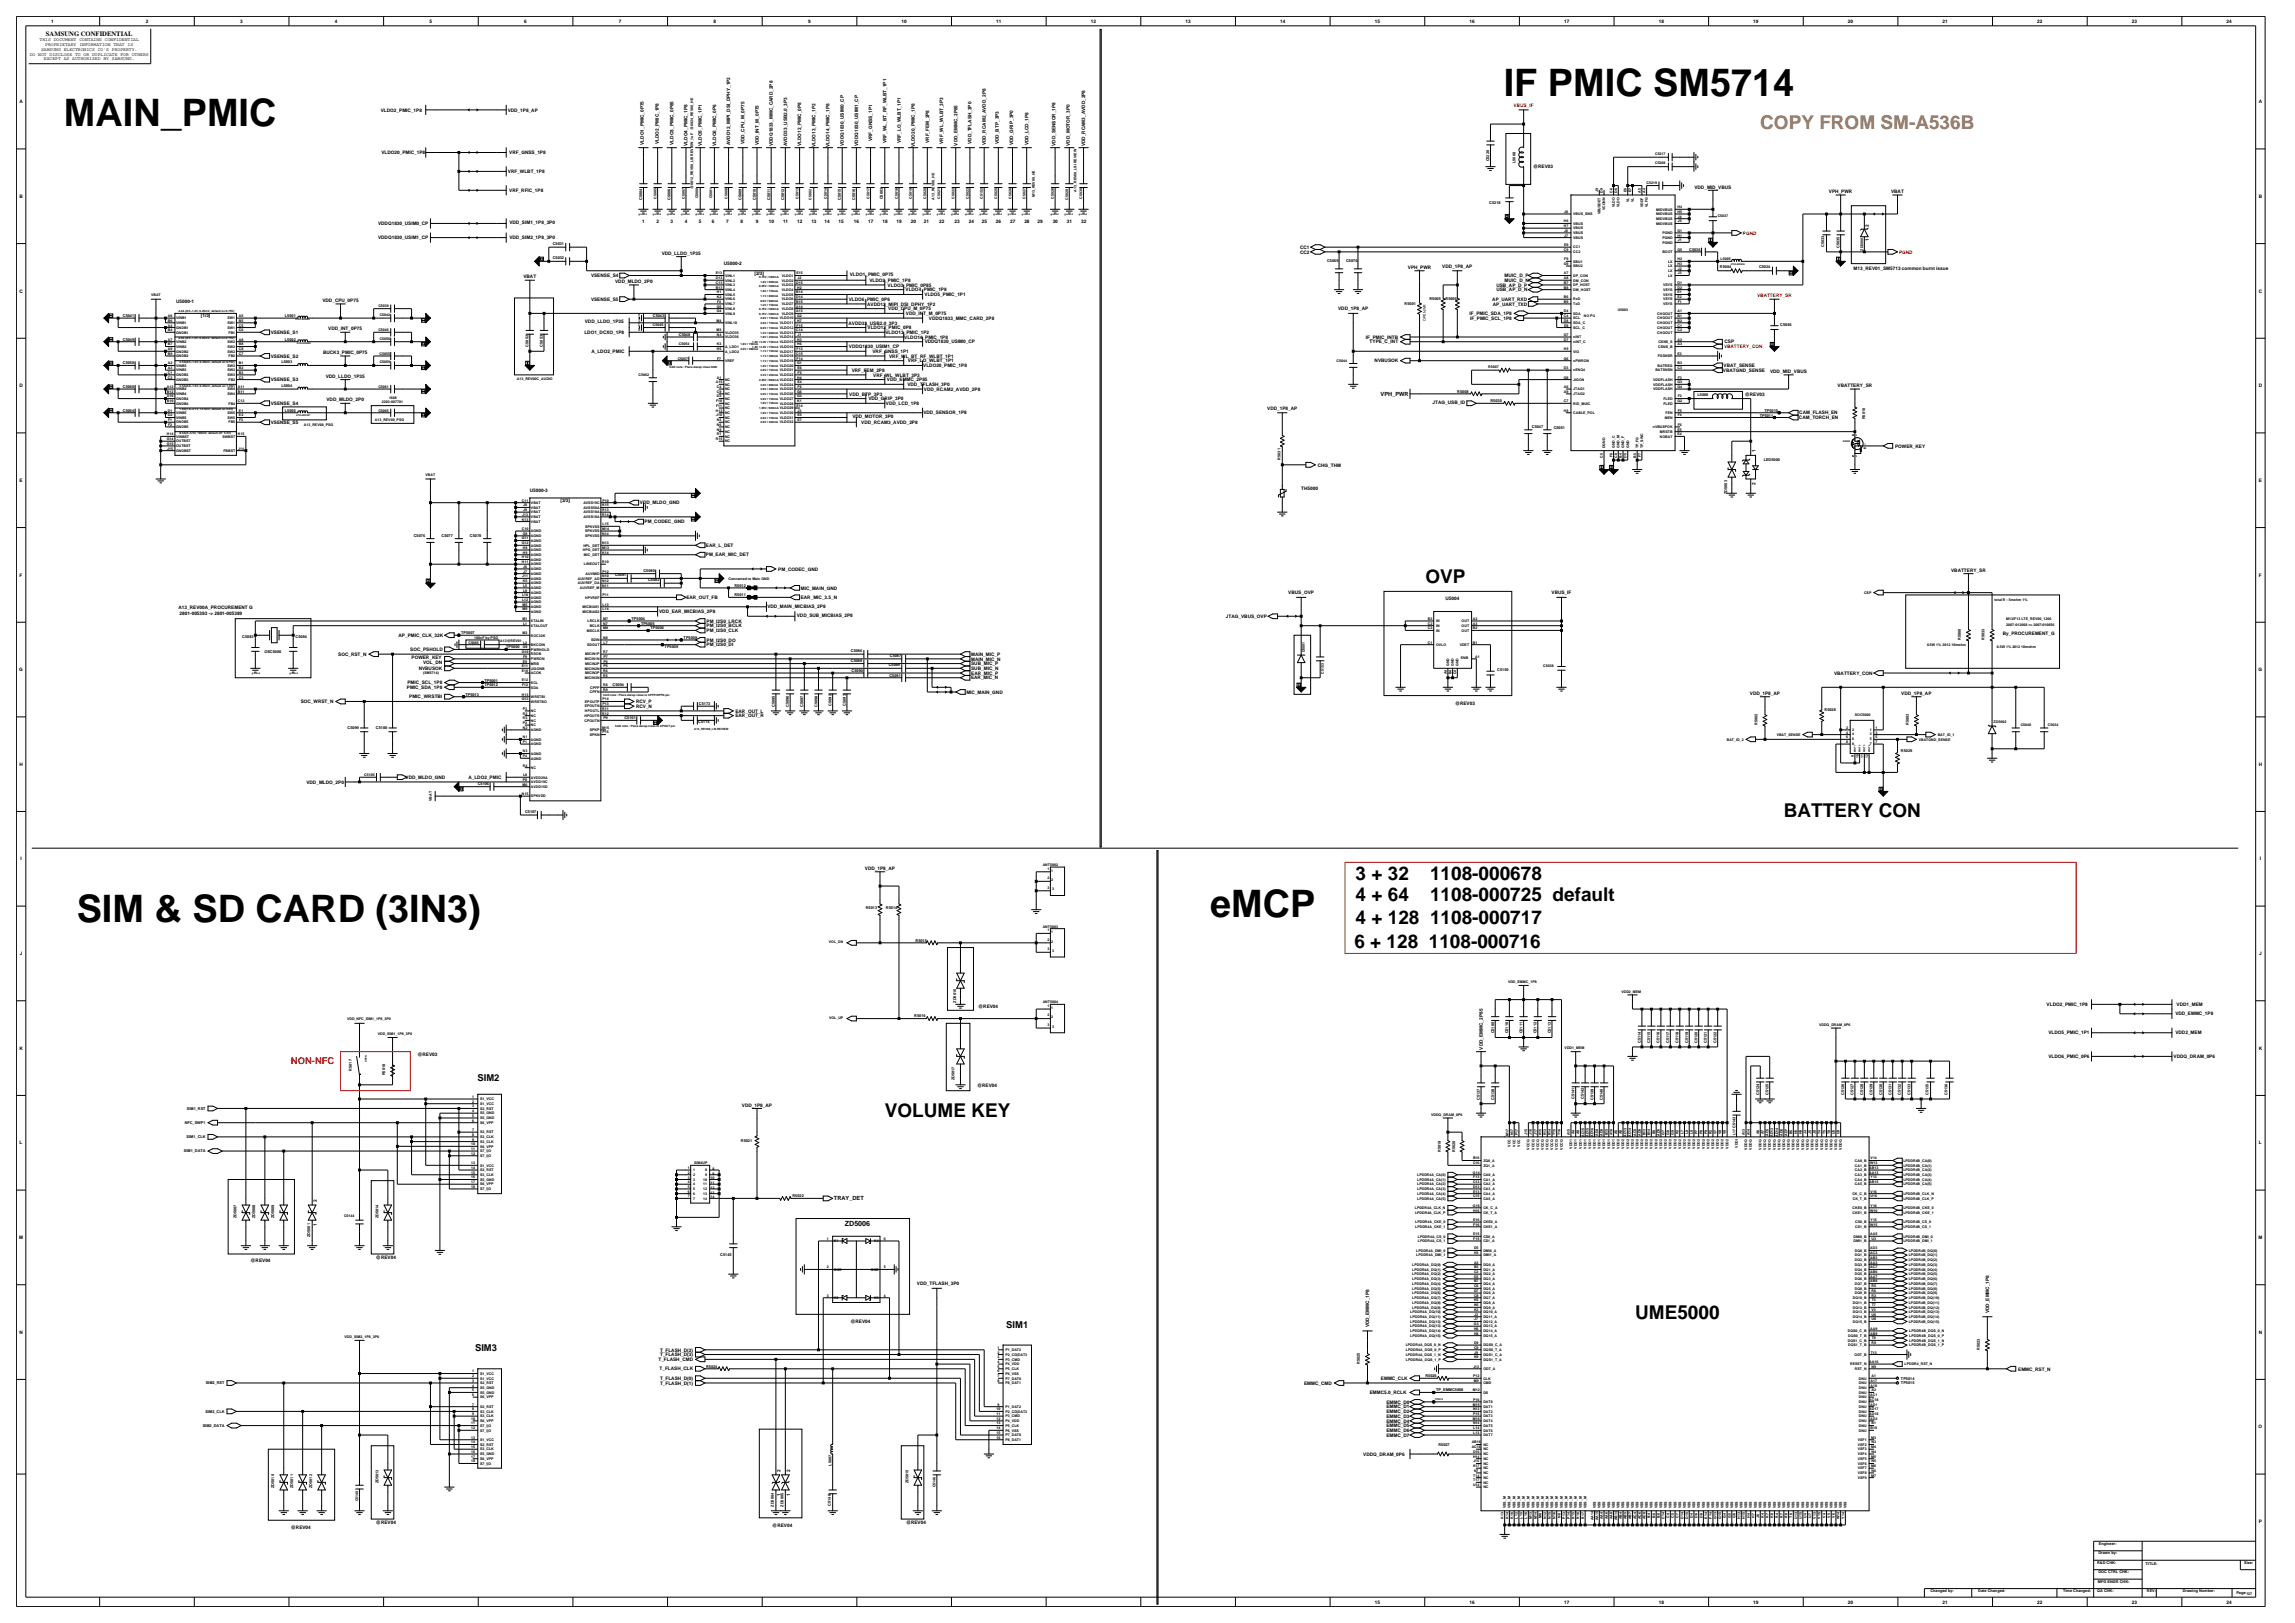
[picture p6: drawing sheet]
<svg xmlns="http://www.w3.org/2000/svg" width="420mm" height="297mm" viewBox="0 0 420 297" stroke-linecap="round" stroke-linejoin="round" font-family="sans-serif">
<defs><g id="words">
<g font-size="6.9">
<text x="275.2" y="17.6">IF PMIC SM5714</text>
<text x="11.7" y="23">MAIN_PMIC</text>
<text x="221.5" y="167.8">eMCP</text>
<text x="14" y="168.6">SIM &amp; SD CARD (3IN3)</text>
</g>
<text font-size="3.5" fill="#a78423" x="322.1" y="23.6">COPY FROM SM-A536B</text>
<g font-size="3.5">
<text x="260.9" y="106.7">OVP</text>
<text x="326.5" y="149.6">BATTERY CON</text>
<text x="248.1" y="161">3 + 32</text>
<text x="261.7" y="161">1108-000678</text>
<text x="248.1" y="164.9">4 + 64</text>
<text x="261.7" y="164.9">1108-000725 default</text>
<text x="247.9" y="173.4">6 + 128 1108-000716</text>
<text x="248.1" y="169.1">4 + 128 1108-000717</text>
<text x="161.9" y="204.3">VOLUME KEY</text>
<text x="299.2" y="241.3">UME5000</text>
</g>
<text font-size="1.7" fill="#f00" x="53.2" y="194.6">NON-NFC</text>
<g font-size="1.7">
<text x="87.4" y="197.8">SIM2</text>
<text x="184.1" y="243.1">SIM1</text>
<text x="86.9" y="247.2">SIM3</text>
</g>
<text font-size="1.3" x="154.6" y="224.3">ZD5006</text>
<text font-size="1.2" x="8.4" y="6.5">SAMSUNG CONFIDENTIAL</text>
<g font-size="1">
<text x="252.7" y="72.4">VPH_PWR</text>
<text x="152.6" y="219.7">TRAY_DET</text>
</g>
<g font-size=".9">
<text x="9.3" y="4.2">1</text>
<text x="26.7" y="4.2">2</text>
<text x="44" y="4.2">3</text>
<text x="61.3" y="4.2">4</text>
<text x="78.6" y="4.2">5</text>
<text x="95.9" y="4.2">6</text>
<text x="113.3" y="4.2">7</text>
<text x="130.6" y="4.2">8</text>
<text x="147.9" y="4.2">9</text>
<text x="165" y="4.2">10</text>
<text x="182.3" y="4.2">11</text>
<text x="199.6" y="4.2">12</text>
<text x="217" y="4.2">13</text>
<text x="234.3" y="4.2">14</text>
<text x="251.6" y="4.2">15</text>
<text x="268.9" y="4.2">16</text>
<text x="286.2" y="4.2">17</text>
<text x="303.6" y="4.2">18</text>
<text x="320.9" y="4.2">19</text>
<text x="338.2" y="4.2">20</text>
<text x="355.5" y="4.2">21</text>
<text x="372.8" y="4.2">22</text>
<text x="390.2" y="4.2">23</text>
<text x="407.5" y="4.2">24</text>
<text x="5.4" y="10.2">DO NOT DISCLOSE TO OR DUPLICATE FOR OTHERS</text>
<text x="7.3" y="7.6">THIS DOCUMENT CONTAINS CONFIDENTIAL</text>
<text x="7.5" y="9.3">SAMSUNG ELECTRONICS CO'S PROPERTY.</text>
<text x="8" y="11">EXCEPT AS AUTHORIZED BY SAMSUNG.</text>
<text x="8.3" y="8.4">PROPRIETARY INFORMATION THAT IS</text>
<text x="3.6" y="18.9">A</text>
<text x="69.7" y="20.5">VLDO2_PMIC_1P8</text>
<text x="92.9" y="20.4">VDD_1P8_AP</text>
<text x="413.4" y="18.9">A</text>
<text x="69.8" y="28.2">VLDO20_PMIC_1P8</text>
<text x="93.2" y="28.2">VRF_GNSS_1P8</text>
<text x="117.8" y="26.5" transform="rotate(-90 117.8 26.5)">VLDO1_PMIC_0P75</text>
<text x="120.6" y="26.4" transform="rotate(-90 120.6 26.4)">VLDO2_PMIC_1P8</text>
<text x="123.3" y="26.5" transform="rotate(-90 123.3 26.5)">VLDO3_PMIC_0P85</text>
<text x="125.8" y="26.7" transform="rotate(-90 125.8 26.7)">VLDO4_PMIC_1P8</text>
<text x="128.5" y="26.7" transform="rotate(-90 128.5 26.7)">VLDO5_PMIC_1P1</text>
<text x="131" y="26.7" transform="rotate(-90 131 26.7)">VLDO6_PMIC_0P6</text>
<text x="133.6" y="26.6" transform="rotate(-90 133.6 26.6)">AVDD12_MIPI_DSI_DPHY_1P2</text>
<text x="136.3" y="26.4" transform="rotate(-90 136.3 26.4)">VDD_CPU_M_0P75</text>
<text x="138.8" y="26.6" transform="rotate(-90 138.8 26.6)">VDD_INT_M_0P75</text>
<text x="141.4" y="26.7" transform="rotate(-90 141.4 26.7)">VDDQ1833_MMC_CARD_2P8</text>
<text x="144" y="26.7" transform="rotate(-90 144 26.7)">AVDD33_USB2.0_3P3</text>
<text x="146.6" y="26.7" transform="rotate(-90 146.6 26.7)">VLDO12_PMIC_0P8</text>
<text x="149.2" y="26.9" transform="rotate(-90 149.2 26.9)">VLDO13_PMIC_1P2</text>
<text x="151.8" y="26.9" transform="rotate(-90 151.8 26.9)">VLDO14_PMIC_1P8</text>
<text x="154.4" y="26.7" transform="rotate(-90 154.4 26.7)">VDDQ1830_USIM0_CP</text>
<text x="157" y="26.7" transform="rotate(-90 157 26.7)">VDDQ1830_USIM1_CP</text>
<text x="159.6" y="25.8" transform="rotate(-90 159.6 25.8)">VRF_GNSS_1P1</text>
<text x="162.2" y="26.2" transform="rotate(-90 162.2 26.2)">VRF_WL_BT_RF_WLBT_1P1</text>
<text x="164.8" y="26.3" transform="rotate(-90 164.8 26.3)">VRF_LO_WLBT_1P1</text>
<text x="167.4" y="26.9" transform="rotate(-90 167.4 26.9)">VLDO20_PMIC_1P8</text>
<text x="170" y="26.2" transform="rotate(-90 170 26.2)">VRF_FEM_2P8</text>
<text x="172.6" y="26.3" transform="rotate(-90 172.6 26.3)">VRF_WL_WLBT_3P3</text>
<text x="175.2" y="26.6" transform="rotate(-90 175.2 26.6)">VDD_EMMC_2P85</text>
<text x="177.8" y="26.4" transform="rotate(-90 177.8 26.4)">VDD_TFLASH_3P0</text>
<text x="180.4" y="26.6" transform="rotate(-90 180.4 26.6)">VDD_RCAM2_AVDD_2P8</text>
<text x="182.8" y="26.4" transform="rotate(-90 182.8 26.4)">VDD_BTP_3P3</text>
<text x="185.4" y="26.6" transform="rotate(-90 185.4 26.6)">VDD_GRIP_3P0</text>
<text x="188.2" y="26.6" transform="rotate(-90 188.2 26.6)">VDD_LCD_1P8</text>
<text x="193.2" y="26.7" transform="rotate(-90 193.2 26.7)">VDD_SENSOR_1P8</text>
<text x="195.8" y="26.7" transform="rotate(-90 195.8 26.7)">VDD_MOTOR_3P0</text>
<text x="198.6" y="26.8" transform="rotate(-90 198.6 26.8)">VDD_RCAM3_AVDD_2P8</text>
<text x="92.9" y="31.7">VRF_WLBT_1P8</text>
<text x="93.2" y="35.1">VRF_RFIC_1P8</text>
<text x="280.6" y="30.7">@REV03</text>
<text x="310.1" y="34.5">VDD_MID_VBUS</text>
<text x="334.7" y="35.4">VPH_PWR</text>
<text x="346.1" y="35.4">VBAT</text>
<text x="3.6" y="36.2">B</text>
<text x="69.2" y="41.2">VDDQ1830_USIM0_CP</text>
<text x="93.2" y="41">VDD_SIM1_1P8_3P0</text>
<text x="117.5" y="40.9">1</text>
<text x="120.1" y="40.9">2</text>
<text x="122.7" y="40.9">3</text>
<text x="125.3" y="40.9">4</text>
<text x="127.9" y="40.9">5</text>
<text x="130.3" y="40.9">6</text>
<text x="132.9" y="40.9">7</text>
<text x="135.5" y="40.9">8</text>
<text x="138.3" y="40.9">9</text>
<text x="140.7" y="40.9">10</text>
<text x="143.3" y="40.9">11</text>
<text x="145.9" y="40.9">12</text>
<text x="148.5" y="40.9">13</text>
<text x="150.9" y="40.9">14</text>
<text x="153.5" y="40.9">15</text>
<text x="156.3" y="40.9">16</text>
<text x="158.9" y="40.9">17</text>
<text x="161.5" y="40.9">18</text>
<text x="164.1" y="40.9">19</text>
<text x="166.7" y="40.9">20</text>
<text x="169.1" y="40.9">21</text>
<text x="171.9" y="40.9">22</text>
<text x="174.7" y="40.9">23</text>
<text x="177.3" y="40.9">24</text>
<text x="179.7" y="40.9">25</text>
<text x="182.3" y="40.9">26</text>
<text x="184.9" y="40.9">27</text>
<text x="187.5" y="40.9">28</text>
<text x="189.8" y="40.9">29</text>
<text x="192.7" y="40.9">30</text>
<text x="195.3" y="40.9">31</text>
<text x="197.9" y="40.9">32</text>
<text x="342" y="41.5" transform="rotate(-90 342 41.5)">2</text>
<text x="413.4" y="36.2">B</text>
<text x="69.2" y="43.8">VDDQ1830_USIM1_CP</text>
<text x="93.2" y="43.8">VDD_SIM2_1P8_3P0</text>
<text x="121.1" y="46.6">VDD_LLDO_1P35</text>
<text x="237.9" y="46.4">CC2</text>
<text x="237.9" y="45.5">CC1</text>
<text x="342" y="44.2" transform="rotate(-90 342 44.2)">1</text>
<text x="3.6" y="53.5">C</text>
<text x="95.8" y="50.9">VBAT</text>
<text x="108.2" y="50.7">VSENSE_S4</text>
<text x="112.6" y="51.8">VDD_MLDO_2P0</text>
<text x="132.5" y="48.5">U5000-2</text>
<text x="138.1" y="50.3">[2/3]</text>
<text x="155.5" y="50.5">VLDO1_PMIC_0P75</text>
<text x="159.1" y="51.5">VLDO2_PMIC_1P8</text>
<text x="162.4" y="52.5">VLDO3_PMIC_0P85</text>
<text x="165.7" y="53.3">VLDO4_PMIC_1P8</text>
<text x="257.6" y="49.2">VPH_PWR</text>
<text x="263.9" y="49">VDD_1P8_AP</text>
<text x="273.8" y="52.5">USB_AP_D_P</text>
<text x="273.8" y="53.3">USB_AP_D_N</text>
<text x="275.4" y="50.7">MUIC_D_P</text>
<text x="275.4" y="51.6">MUIC_D_N</text>
<text x="339.2" y="49.3">M13_REV01_SM5713 common burnt issue</text>
<text x="413.4" y="53.5">C</text>
<text x="32.2" y="55.4">U5000-1</text>
<text x="36.8" y="58.1">[1/3]</text>
<text x="59" y="55.3">VDD_CPU_0P75</text>
<text x="107" y="59.2">VDD_LLDO_1P35</text>
<text x="108.2" y="55.1">VSENSE_S5</text>
<text x="155.3" y="59.4">AVDD33_USB2.0_3P3</text>
<text x="155.3" y="55.1">VLDO6_PMIC_0P6</text>
<text x="158.7" y="55.9">AVDD12_MIPI_DSI_DPHY_1P2</text>
<text x="162.5" y="56.8">VDD_CPU_M_0P75</text>
<text x="165.8" y="57.7">VDD_INT_M_0P75</text>
<text x="169.2" y="54.2">VLDO5_PMIC_1P1</text>
<text x="170" y="58.5">VDDQ1833_MMC_CARD_2P8</text>
<text x="244.9" y="56.8">VDD_1P8_AP</text>
<text x="268.9" y="57.7">IF_PMIC_SDA_1P8</text>
<text x="269" y="58.5">IF_PMIC_SCL_1P8</text>
<text x="273.1" y="55.1">AP_UART_RXD</text>
<text x="273.2" y="55.9">AP_UART_TXD</text>
<text x="49.5" y="61.1">VSENSE_S1</text>
<text x="49.5" y="65.5">VSENSE_S2</text>
<text x="59.1" y="64.8">BUCK3_PMIC_0P75</text>
<text x="60.1" y="60.5">VDD_INT_0P75</text>
<text x="106.9" y="61.1">LDO1_DCXO_1P8</text>
<text x="108.2" y="64.6">A_LDO2_PMIC</text>
<text x="155.4" y="63.7">VDDQ1830_USIM1_CP</text>
<text x="158.8" y="60.2">VLDO12_PMIC_0P8</text>
<text x="159.7" y="64.6">VRF_GNSS_1P1</text>
<text x="162" y="61.1">VLDO13_PMIC_1P2</text>
<text x="162.7" y="65.5">VRF_WL_BT_RF_WLBT_1P1</text>
<text x="165.5" y="62">VLDO14_PMIC_1P8</text>
<text x="169.2" y="62.8">VDDQ1830_USIM0_CP</text>
<text x="250" y="62">IF_PMIC_INTB</text>
<text x="250.7" y="62.8">TYPE_C_INT</text>
<text x="315.6" y="62.8">CSP</text>
<text x="3.6" y="70.9">D</text>
<text x="49.5" y="69.8">VSENSE_S3</text>
<text x="59.6" y="69.1">VDD_LLDO_1P35</text>
<text x="155.9" y="68">VRF_FEM_2P8</text>
<text x="159.8" y="68.9">VRF_WL_WLBT_3P3</text>
<text x="162.3" y="69.8">VDD_EMMC_2P85</text>
<text x="166.1" y="70.6">VDD_TFLASH_3P0</text>
<text x="166.2" y="66.3">VRF_LO_WLBT_1P1</text>
<text x="169" y="67.2">VLDO20_PMIC_1P8</text>
<text x="169.1" y="71.5">VDD_RCAM2_AVDD_2P8</text>
<text x="251.6" y="66.3">NVBUSOK</text>
<text x="315.3" y="68">VBATGND_SENSE</text>
<text x="315.4" y="67.2">VBAT_SENSE</text>
<text x="323.9" y="68.3">VDD_MID_VBUS</text>
<text x="336.3" y="70.9">VBATTERY_SR</text>
<text x="413.4" y="70.9">D</text>
<text x="49.5" y="74.1">VSENSE_S4</text>
<text x="49.5" y="77.6">VSENSE_S5</text>
<text x="59.7" y="73.5">VDD_MLDO_2P0</text>
<text x="155.4" y="72.4">VDD_BTP_3P3</text>
<text x="156" y="76.5">VDD_MOTOR_3P0</text>
<text x="157.6" y="77.6">VDD_RCAM3_AVDD_2P8</text>
<text x="158.9" y="73.2">VDD_GRIP_3P0</text>
<text x="162.1" y="74.1">VDD_LCD_1P8</text>
<text x="169" y="75.8">VDD_SENSOR_1P8</text>
<text x="231.9" y="75">VDD_1P8_AP</text>
<text x="262.2" y="73.9">JTAG_USB_ID</text>
<text x="319.3" y="72.5">@REV03</text>
<text x="329.2" y="76.7">CAM_TORCH_EN</text>
<text x="329.3" y="75.8">CAM_FLASH_EN</text>
<text x="321.2" y="82.7" transform="rotate(-90 321.2 82.7)">1</text>
<text x="346.8" y="81.9">POWER_KEY</text>
<text x="3.6" y="88.2">E</text>
<text x="238.1" y="89.6">TH5000</text>
<text x="241.2" y="85.4">CHG_THM</text>
<text x="321.2" y="88.8" transform="rotate(-90 321.2 88.8)">2</text>
<text x="413.4" y="88.2">E</text>
<text x="97" y="90">U5000-3</text>
<text x="102.6" y="91.9">[3/3]</text>
<text x="117.1" y="92.3">VDD_MLDO_GND</text>
<text x="118" y="95.8">PM_CODEC_GND</text>
<text x="129.2" y="101.8">PM_EAR_MIC_DET</text>
<text x="129.2" y="100.1">EAR_L_DET</text>
<text x="3.6" y="105.5">F</text>
<text x="142.4" y="104.4">PM_CODEC_GND</text>
<text x="146.5" y="107.9">MIC_MAIN_GND</text>
<text x="357.1" y="104.6">VBATTERY_SR</text>
<text x="413.4" y="105.5">F</text>
<text x="32.7" y="111.5">A13_REV00A_PROCUREMENT G</text>
<text x="32.9" y="112.6">2801-005393 -&gt; 2801-005389</text>
<text x="120.6" y="112.2">VDD_EAR_MICBIAS_2P8</text>
<text x="125.6" y="109.6">EAR_OUT_FB</text>
<text x="129.3" y="113.9">PM_I2S0_LRCK</text>
<text x="140.4" y="111.2">VDD_MAIN_MICBIAS_2P8</text>
<text x="145.8" y="112.9">VDD_SUB_MICBIAS_2P8</text>
<text x="146.5" y="109.6">EAR_MIC_3.5_N</text>
<text x="224.4" y="113.2">JTAG_VBUS_OVP</text>
<text x="235.8" y="108.8">VBUS_OVP</text>
<text x="264.5" y="109.7">U5004</text>
<text x="283.9" y="108.8">VBUS_IF</text>
<text x="72.9" y="116.6">AP_PMIC_CLK_32K</text>
<text x="75.1" y="119.1">SOC_PSHOLD</text>
<text x="129.3" y="117.4">PM_I2S0_DO</text>
<text x="129.3" y="118.3">PM_I2S0_DI</text>
<text x="129.3" y="115.7">PM_I2S0_CLK</text>
<text x="129.3" y="114.8">PM_I2S0_BCLK</text>
<text x="366.5" y="116.2">By_PROCUREMENT_G</text>
<text x="3.5" y="122.8">G</text>
<text x="61.9" y="120">SOC_RST_N</text>
<text x="74.6" y="125.2">PMIC_SCL_1P8</text>
<text x="75.3" y="120.7">POWER_KEY</text>
<text x="76.6" y="122.6">NVBUSOK</text>
<text x="77.4" y="121.5">VOL_DN</text>
<text x="177.7" y="124.3">EAR_MIC_N</text>
<text x="177.7" y="122.6">SUB_MIC_N</text>
<text x="177.7" y="121.7">SUB_MIC_P</text>
<text x="177.7" y="120.9">MAIN_MIC_N</text>
<text x="177.7" y="120">MAIN_MIC_P</text>
<text x="177.8" y="123.5">EAR_MIC_P</text>
<text x="335.6" y="123.5">VBATTERY_CON</text>
<text x="413.3" y="122.8">G</text>
<text x="55" y="128.7">SOC_WRST_N</text>
<text x="74.5" y="126.1">PMIC_SDA_1P8</text>
<text x="74.9" y="127.8">PMIC_WRSTBI</text>
<text x="116.4" y="129.5">RCV_N</text>
<text x="116.4" y="128.7">RCV_P</text>
<text x="134.6" y="130.4">EAR_OUT_L</text>
<text x="134.6" y="131.3">EAR_OUT_R</text>
<text x="176.8" y="126.9">MIC_MAIN_GND</text>
<text x="266.3" y="129">@REV03</text>
<text x="320.2" y="127.2">VDD_1P8_AP</text>
<text x="348" y="127.2">VDD_1P8_AP</text>
<text x="3.6" y="140.2">H</text>
<text x="56.1" y="143.4">VDD_MLDO_2P0</text>
<text x="74.2" y="142.5">VDD_MLDO_GND</text>
<text x="85.7" y="142.5">A_LDO2_PMIC</text>
<text x="413.4" y="140.2">H</text>
<text x="3.7" y="157.5">I</text>
<text x="158.3" y="159.2">VDD_1P8_AP</text>
<text x="413.5" y="157.5">I</text>
<text x="3.6" y="174.8">J</text>
<text x="413.4" y="174.8">J</text>
<text x="179" y="184.4">@REV04</text>
<text x="374.5" y="184.2">VLDO2_PMIC_1P8</text>
<text x="398.1" y="185.8">VDD_EMMC_1P8</text>
<text x="398.3" y="184.1">VDD1_MEM</text>
<text x="374.9" y="189.3">VLDO5_PMIC_1P1</text>
<text x="398.1" y="189.3">VDD2_MEM</text>
<text x="3.6" y="192.1">K</text>
<text x="76.4" y="193.3">@REV03</text>
<text x="271.3" y="192.1" transform="rotate(-90 271.3 192.1)">VDD_EMMC_2P85</text>
<text x="374.9" y="193.6">VLDO6_PMIC_0P6</text>
<text x="397.8" y="193.6">VDDQ_DRAM_0P6</text>
<text x="413.4" y="192.1">K</text>
<text x="135.8" y="202.5">VDD_1P8_AP</text>
<text x="178.8" y="198.9">@REV04</text>
<text x="3.6" y="209.4">L</text>
<text x="413.4" y="209.4">L</text>
<text x="58" y="220" transform="rotate(-90 58 220)">2</text>
<text x="3.5" y="226.7">M</text>
<text x="58" y="224.3" transform="rotate(-90 58 224.3)">1</text>
<text x="413.3" y="226.7">M</text>
<text x="45.9" y="231">@REV04</text>
<text x="68.8" y="230.3">@REV04</text>
<text x="167.8" y="235.2">VDD_TFLASH_3P0</text>
<text x="3.6" y="244.1">N</text>
<text x="155.6" y="242">@REV04</text>
<text x="250.6" y="242.9" transform="rotate(-90 250.6 242.9)">VDD_EMMC_1P8</text>
<text x="364" y="240.3" transform="rotate(-90 364 240.3)">VDD_EMMC_1P8</text>
<text x="413.4" y="244.1">N</text>
<text x="120.5" y="249.1">T_FLASH_CMD</text>
<text x="120.7" y="250.7">T_FLASH_CLK</text>
<text x="120.8" y="247.3">T_FLASH_D(2)</text>
<text x="120.8" y="248.2">T_FLASH_D(3)</text>
<text x="369.3" y="250.8">EMMC_RST_N</text>
<text x="120.8" y="252.5">T_FLASH_D(0)</text>
<text x="120.8" y="253.4">T_FLASH_D(1)</text>
<text x="238.7" y="253.4">EMMC_CMD</text>
<text x="250.7" y="255.1">EMMC5.0_RCLK</text>
<text x="252.7" y="252.5">EMMC_CLK</text>
<text x="253.7" y="257.7">EMMC_D1</text>
<text x="253.7" y="256.8">EMMC_D0</text>
<text x="253.7" y="260.3">EMMC_D4</text>
<text x="253.7" y="258.6">EMMC_D2</text>
<text x="253.7" y="261.2">EMMC_D5</text>
<text x="253.7" y="259.4">EMMC_D3</text>
<text x="253.7" y="262.9">EMMC_D7</text>
<text x="253.7" y="262">EMMC_D6</text>
<text x="413.3" y="261.4">O</text>
<text x="142.9" y="269.4" transform="rotate(-90 142.9 269.4)">2</text>
<text x="144.6" y="269.4" transform="rotate(-90 144.6 269.4)">2</text>
<text x="249.5" y="266.4">VDDQ_DRAM_0P6</text>
<text x="142.9" y="273.7" transform="rotate(-90 142.9 273.7)">1</text>
<text x="144.6" y="273.7" transform="rotate(-90 144.6 273.7)">1</text>
<text x="53.2" y="279.7">@REV04</text>
<text x="68.8" y="278.8">@REV04</text>
<text x="141.3" y="279.5">@REV04</text>
<text x="165.8" y="278.8">@REV04</text>
<text x="413.4" y="278.7">P</text>
<text x="251.6" y="293.4">15</text>
<text x="268.9" y="293.4">16</text>
<text x="286.2" y="293.4">17</text>
<text x="303.6" y="293.4">18</text>
<text x="320.9" y="293.4">19</text>
<text x="338.2" y="293.4">20</text>
<text x="355.5" y="293.4">21</text>
<text x="372.8" y="293.4">22</text>
<text x="390.2" y="293.4">23</text>
<text x="407.5" y="293.4">24</text>
</g>
<g font-size=".9" fill="#f00">
<text x="277" y="19.6">VBUS_IF</text>
<text x="319" y="42.9">PGND</text>
<text x="347.5" y="46.4">PGND</text>
<text x="321.6" y="54.4">VBATTERY_SR</text>
<text x="315.5" y="63.7">VBATTERY_CON</text>
</g>
<g font-size=".7">
<text x="126.8" y="23.8" transform="rotate(-90 126.8 23.8)">@0924_REV00_HE</text>
<text x="272.6" y="29.5" transform="rotate(-90 272.6 29.5)">C5220</text>
<text x="277.4" y="29.8" transform="rotate(-90 277.4 29.8)">L5008</text>
<text x="302.9" y="28.3">C5217</text>
<text x="126.8" y="34.6" transform="rotate(-90 126.8 34.6)">@0812_REV00_LSI REVIEW_1uF</text>
<text x="197" y="35" transform="rotate(-90 197 35)">A13_REV00_LSI REVIEW</text>
<text x="292.5" y="35.2" transform="rotate(-90 292.5 35.2)">J9</text>
<text x="293.4" y="35.2" transform="rotate(-90 293.4 35.2)">D9</text>
<text x="295.1" y="35.2" transform="rotate(-90 295.1 35.2)">C6</text>
<text x="296" y="35.2" transform="rotate(-90 296 35.2)">D6</text>
<text x="297.7" y="35.2" transform="rotate(-90 297.7 35.2)">E6</text>
<text x="298.5" y="35.2" transform="rotate(-90 298.5 35.2)">E7</text>
<text x="300.3" y="35.2" transform="rotate(-90 300.3 35.2)">A5</text>
<text x="301.2" y="35.2" transform="rotate(-90 301.2 35.2)">A4</text>
<text x="301.3" y="33.7">C5219</text>
<text x="302.9" y="30.1">C5208</text>
<text x="117.5" y="36.6" transform="rotate(-90 117.5 36.6)">C5004</text>
<text x="120.1" y="36.3" transform="rotate(-90 120.1 36.3)">C5005</text>
<text x="122.7" y="36.6" transform="rotate(-90 122.7 36.6)">C5006</text>
<text x="125.3" y="36.3" transform="rotate(-90 125.3 36.3)">C5007</text>
<text x="127.8" y="36.3" transform="rotate(-90 127.8 36.3)">C5000</text>
<text x="130.3" y="36.3" transform="rotate(-90 130.3 36.3)">C5001</text>
<text x="133.1" y="36.3" transform="rotate(-90 133.1 36.3)">C5008</text>
<text x="135.7" y="36.6" transform="rotate(-90 135.7 36.6)">C5009</text>
<text x="138.3" y="36.6" transform="rotate(-90 138.3 36.6)">C5010</text>
<text x="140.9" y="36.6" transform="rotate(-90 140.9 36.6)">C5011</text>
<text x="143.5" y="36.6" transform="rotate(-90 143.5 36.6)">C5012</text>
<text x="146.1" y="36.3" transform="rotate(-90 146.1 36.3)">C5013</text>
<text x="148.5" y="36.5" transform="rotate(-90 148.5 36.5)">C5002</text>
<text x="151.3" y="36.3" transform="rotate(-90 151.3 36.3)">C5014</text>
<text x="153.9" y="36.6" transform="rotate(-90 153.9 36.6)">C5015</text>
<text x="156.5" y="36.6" transform="rotate(-90 156.5 36.6)">C5016</text>
<text x="159.1" y="36.3" transform="rotate(-90 159.1 36.3)">C5017</text>
<text x="161.5" y="36.5" transform="rotate(-90 161.5 36.5)">C5003</text>
<text x="164.3" y="36.3" transform="rotate(-90 164.3 36.3)">C5018</text>
<text x="166.9" y="36.3" transform="rotate(-90 166.9 36.3)">C5019</text>
<text x="169.5" y="36.3" transform="rotate(-90 169.5 36.3)">C5020</text>
<text x="171" y="36.6" transform="rotate(-90 171 36.6)">A13_REV00_HE</text>
<text x="172.1" y="36.3" transform="rotate(-90 172.1 36.3)">C5021</text>
<text x="174.7" y="36.3" transform="rotate(-90 174.7 36.3)">C5022</text>
<text x="177.3" y="36.3" transform="rotate(-90 177.3 36.3)">C5023</text>
<text x="179.9" y="36.3" transform="rotate(-90 179.9 36.3)">C5152</text>
<text x="182.5" y="36.3" transform="rotate(-90 182.5 36.3)">C5025</text>
<text x="185.1" y="36.3" transform="rotate(-90 185.1 36.3)">C5026</text>
<text x="187.7" y="36.3" transform="rotate(-90 187.7 36.3)">C5027</text>
<text x="189.4" y="36.1" transform="rotate(-90 189.4 36.1)">M13_REV00_HE</text>
<text x="192.9" y="36.3" transform="rotate(-90 192.9 36.3)">C5028</text>
<text x="195.5" y="36.6" transform="rotate(-90 195.5 36.6)">C5029</text>
<text x="198.1" y="36.3" transform="rotate(-90 198.1 36.3)">C5030</text>
<text x="272.6" y="37.3">C5218</text>
<text x="286.2" y="40.7">H6</text>
<text x="286.2" y="41.6">H7</text>
<text x="286.3" y="39">J8</text>
<text x="287.9" y="39.4">VBUS_SNS</text>
<text x="287.9" y="41.1">VBUS</text>
<text x="287.9" y="42">VBUS</text>
<text x="292.9" y="39.2" transform="rotate(-90 292.9 39.2)">VBUSDET</text>
<text x="293.8" y="38.5" transform="rotate(-90 293.8 38.5)">VCONN</text>
<text x="295.5" y="37.9" transform="rotate(-90 295.5 37.9)">VLDO</text>
<text x="296.4" y="37.9" transform="rotate(-90 296.4 37.9)">VLDO</text>
<text x="298.1" y="37" transform="rotate(-90 298.1 37)">VL</text>
<text x="299" y="37" transform="rotate(-90 299 37)">VL</text>
<text x="300.7" y="37.9" transform="rotate(-90 300.7 37.9)">VDDF</text>
<text x="301.6" y="37.9" transform="rotate(-90 301.6 37.9)">VLFG</text>
<text x="303.1" y="40.3">MIDVBUS</text>
<text x="303.1" y="41.1">MIDVBUS</text>
<text x="303.1" y="38.5">MIDVBUS</text>
<text x="303.1" y="39.4">MIDVBUS</text>
<text x="307" y="38.1">H4</text>
<text x="307" y="39">H5</text>
<text x="307" y="39.8">J4</text>
<text x="307" y="40.7">J5</text>
<text x="314.4" y="39.6">C5037</text>
<text x="101.2" y="47.5">C5032</text>
<text x="101.2" y="44.9">C5031</text>
<text x="286.2" y="45.9">C9</text>
<text x="286.2" y="45">E9</text>
<text x="286.3" y="47.6">F9</text>
<text x="286.3" y="42.4">J6</text>
<text x="286.3" y="43.3">J7</text>
<text x="287.9" y="42.8">VBUS</text>
<text x="287.9" y="43.7">VBUS</text>
<text x="287.9" y="45.5">CC1</text>
<text x="287.9" y="46.3">CC2</text>
<text x="304.2" y="44.6">PGND</text>
<text x="304.2" y="46.3">BOOT</text>
<text x="304.2" y="43.7">PGND</text>
<text x="304.2" y="42.8">PGND</text>
<text x="307" y="45.9">G5</text>
<text x="307" y="42.4">G1</text>
<text x="307" y="47.6">H2</text>
<text x="307" y="43.3">H1</text>
<text x="307" y="44.2">J1</text>
<text x="309.1" y="45.9">C5036</text>
<text x="314.9" y="47.6">L5005</text>
<text x="333.8" y="45.2" transform="rotate(-90 333.8 45.2)">C5033</text>
<text x="336.6" y="45.3" transform="rotate(-90 336.6 45.3)">C5035</text>
<text x="341" y="45.9" transform="rotate(-90 341 45.9)">ZD5000</text>
<text x="131" y="52">C13</text>
<text x="131" y="51.1">D13</text>
<text x="131" y="52.8">B13</text>
<text x="131" y="50.2">E13</text>
<text x="131.2" y="53.7">H1</text>
<text x="132.7" y="50.6">VINL1</text>
<text x="132.7" y="52.4">VINL3</text>
<text x="132.7" y="51.5">VINL2</text>
<text x="132.7" y="53.2">VINL4</text>
<text x="143.1" y="51.5">VLDO2</text>
<text x="143.1" y="53.2">VLDO4</text>
<text x="143.1" y="50.6">VLDO1</text>
<text x="143.1" y="52.4">VLDO3</text>
<text x="145.7" y="52">D15</text>
<text x="145.7" y="53.7">B14</text>
<text x="145.8" y="50.2">E15</text>
<text x="145.9" y="52.8">H2</text>
<text x="146" y="51.1">J2</text>
<text x="242.9" y="48">C5069</text>
<text x="246.4" y="48">C5070</text>
<text x="286.2" y="48.5">G9</text>
<text x="286.2" y="52.8">B8</text>
<text x="286.2" y="52">B7</text>
<text x="286.2" y="50.2">A7</text>
<text x="286.2" y="51.1">A8</text>
<text x="287.9" y="48.9">SBU2</text>
<text x="287.9" y="48.1">SBU1</text>
<text x="287.9" y="53.2">DM_HOST</text>
<text x="287.9" y="52.4">DP_HOST</text>
<text x="287.9" y="50.6">DP_CON</text>
<text x="287.9" y="51.5">DM_CON</text>
<text x="304.4" y="52.4">VSYS</text>
<text x="304.4" y="53.2">VSYS</text>
<text x="305.3" y="49.8">LX</text>
<text x="305.3" y="50.6">LX</text>
<text x="305.3" y="48.1">LX</text>
<text x="305.3" y="48.9">LX</text>
<text x="307" y="48.5">H3</text>
<text x="307" y="52">D1</text>
<text x="307" y="52.8">D2</text>
<text x="307" y="53.7">E1</text>
<text x="307" y="49.3">J2</text>
<text x="307" y="50.2">J3</text>
<text x="314.8" y="49.1">R5004</text>
<text x="321.9" y="49.1">C5024</text>
<text x="22.5" y="58">C5041</text>
<text x="27.7" y="54.1">VBAT</text>
<text x="30.7" y="58.9">B6</text>
<text x="30.7" y="59.7">A4</text>
<text x="30.7" y="58">A6</text>
<text x="32.2" y="59.3">VINB1</text>
<text x="32.2" y="58.4">VINB1</text>
<text x="41.6" y="59.3">SW1</text>
<text x="41.6" y="58.4">SW1</text>
<text x="43.7" y="59.7">C5</text>
<text x="43.7" y="58.9">B5</text>
<text x="43.7" y="58">A5</text>
<text x="52.1" y="58">L5001</text>
<text x="69.3" y="56.3">C5039</text>
<text x="69.5" y="57.8">C5042</text>
<text x="119.5" y="58">C5043</text>
<text x="119.5" y="59.7">C5045</text>
<text x="131.2" y="58.9">M4</text>
<text x="131.2" y="57.1">G4</text>
<text x="131.2" y="56.3">G5</text>
<text x="131.2" y="54.5">K2</text>
<text x="131.2" y="55.4">F4</text>
<text x="132.7" y="55">VINL6</text>
<text x="132.7" y="59.3">VINL10</text>
<text x="132.7" y="57.6">VINL9</text>
<text x="132.7" y="56.7">VINL8</text>
<text x="132.7" y="54.1">VINL5</text>
<text x="132.7" y="55.8">VINL7</text>
<text x="142.7" y="59.3">VLDO11</text>
<text x="142.7" y="58.4">VLDO10</text>
<text x="143.1" y="55">VLDO6</text>
<text x="143.1" y="57.6">VLDO9</text>
<text x="143.1" y="56.7">VLDO8</text>
<text x="143.1" y="54.1">VLDO5</text>
<text x="143.1" y="55.8">VLDO7</text>
<text x="145.7" y="54.5">D14</text>
<text x="145.7" y="57.1">A13</text>
<text x="145.7" y="56.3">A14</text>
<text x="145.7" y="55.4">B15</text>
<text x="145.8" y="59.7">F15</text>
<text x="145.9" y="58">G2</text>
<text x="145.9" y="58.9">H7</text>
<text x="257.1" y="55.8">R5001</text>
<text x="260.9" y="58.7" transform="rotate(-90 260.9 58.7)">OPEN,WR</text>
<text x="261.6" y="54.8">R5005</text>
<text x="264.5" y="55">R5006</text>
<text x="286.2" y="58.9">D8</text>
<text x="286.2" y="57.1">D4</text>
<text x="286.2" y="55.4">B9</text>
<text x="286.2" y="58">C4</text>
<text x="286.2" y="54.5">B6</text>
<text x="286.2" y="59.7">E8</text>
<text x="287.9" y="59.3">SDA_C</text>
<text x="287.9" y="57.6">SDA</text>
<text x="287.9" y="55.8">TxD</text>
<text x="287.9" y="58.4">SCL</text>
<text x="287.9" y="55">RxD</text>
<text x="289.9" y="58">NO PU</text>
<text x="296.1" y="56.9">U5003</text>
<text x="303.3" y="58.4">CHGOUT</text>
<text x="303.3" y="59.3">CHGOUT</text>
<text x="303.3" y="57.6">CHGOUT</text>
<text x="304.4" y="55.8">VSYS</text>
<text x="304.4" y="54.1">VSYS</text>
<text x="304.4" y="55">VSYS</text>
<text x="307" y="59.7">C1</text>
<text x="307" y="58">B1</text>
<text x="307" y="58.9">B2</text>
<text x="307" y="57.1">A1</text>
<text x="307" y="54.5">E2</text>
<text x="307" y="55.4">F1</text>
<text x="325.8" y="59.6">C5056</text>
<text x="22.5" y="62.3">C5049</text>
<text x="30.7" y="64.9">B9</text>
<text x="30.7" y="60.6">B4</text>
<text x="30.7" y="63.2">B7</text>
<text x="30.7" y="62.3">A7</text>
<text x="30.7" y="64.1">A9</text>
<text x="32.2" y="65.4">GNDB2</text>
<text x="32.2" y="61">GNDB1</text>
<text x="32.2" y="63.6">VINB2</text>
<text x="32.2" y="60.2">GNDB1</text>
<text x="32.2" y="62.8">VINB2</text>
<text x="32.2" y="64.5">GNDB2</text>
<text x="41.6" y="64.5">SW2</text>
<text x="41.6" y="63.6">SW2</text>
<text x="41.6" y="60.2">SW1</text>
<text x="41.6" y="62.8">SW2</text>
<text x="41.8" y="65.4">FB2</text>
<text x="41.8" y="61">FB1</text>
<text x="43.7" y="64.9">C7</text>
<text x="43.7" y="64.1">C8</text>
<text x="43.7" y="63.2">B8</text>
<text x="43.7" y="60.6">C6</text>
<text x="43.7" y="62.3">A8</text>
<text x="52.1" y="62.3">L5002</text>
<text x="69.3" y="60.6">C5046</text>
<text x="69.5" y="64.9">C5055</text>
<text x="69.5" y="62.1">C5050</text>
<text x="96.7" y="63.4" transform="rotate(-90 96.7 63.4)">C5052</text>
<text x="99.3" y="63.4" transform="rotate(-90 99.3 63.4)">C5053</text>
<text x="124" y="65.8">C5057</text>
<text x="124.2" y="63.2">C5054</text>
<text x="124.2" y="61.5">C5048</text>
<text x="131.2" y="60.6">M3</text>
<text x="131.2" y="61.5">N4</text>
<text x="131.2" y="63.2">K3</text>
<text x="131.2" y="64.1">H5</text>
<text x="131.2" y="65.8">F7</text>
<text x="132.7" y="61.9">VLDO36</text>
<text x="132.7" y="63.6">A_LDO1</text>
<text x="132.7" y="61">VLDO35</text>
<text x="132.7" y="64.5">A_LDO2</text>
<text x="142.7" y="62.8">VLDO15</text>
<text x="142.7" y="63.6">VLDO16</text>
<text x="142.7" y="61.9">VLDO14</text>
<text x="142.7" y="64.5">VLDO17</text>
<text x="142.7" y="60.2">VLDO12</text>
<text x="142.7" y="61">VLDO13</text>
<text x="142.7" y="65.4">VLDO18</text>
<text x="145.7" y="60.6">C14</text>
<text x="145.7" y="64.9">C15</text>
<text x="145.8" y="64.1">F13</text>
<text x="145.8" y="65.8">F14</text>
<text x="145.9" y="62.3">H3</text>
<text x="145.9" y="63.2">H6</text>
<text x="146" y="61.5">J1</text>
<text x="286.2" y="65.8">G6</text>
<text x="286.2" y="61.5">G7</text>
<text x="286.2" y="64.1">H9</text>
<text x="286.2" y="62.3">D7</text>
<text x="287.9" y="64.5">VIO</text>
<text x="287.9" y="61.9">nINT</text>
<text x="287.9" y="60.2">SCL_C</text>
<text x="287.9" y="62.8">nINT_C</text>
<text x="303.3" y="60.2">CHGOUT</text>
<text x="303.3" y="61">CHGOUT</text>
<text x="303.4" y="65.4">FGSNSR</text>
<text x="303.5" y="63.6">CSNS_B</text>
<text x="303.5" y="62.8">CSNS_S</text>
<text x="307" y="60.6">C2</text>
<text x="307" y="62.3">A2</text>
<text x="307" y="63.2">A3</text>
<text x="307" y="64.9">E3</text>
<text x="22.5" y="71">C5060</text>
<text x="22.5" y="66.7">C5058</text>
<text x="30.6" y="71.9">B12</text>
<text x="30.6" y="71">A12</text>
<text x="30.7" y="68.4">C1</text>
<text x="30.7" y="69.3">C2</text>
<text x="30.7" y="66.7">A2</text>
<text x="30.7" y="67.5">A3</text>
<text x="32.2" y="68.8">GNDB3</text>
<text x="32.2" y="69.7">GNDB3</text>
<text x="32.2" y="71.4">VINB4</text>
<text x="32.2" y="67.1">VINB3</text>
<text x="32.2" y="68">VINB3</text>
<text x="41.6" y="68">SW3</text>
<text x="41.6" y="68.8">SW3</text>
<text x="41.6" y="67.1">SW3</text>
<text x="41.6" y="71.4">SW4</text>
<text x="41.8" y="69.7">FB3</text>
<text x="43.5" y="71.9">B11</text>
<text x="43.5" y="71">A11</text>
<text x="43.7" y="69.3">C3</text>
<text x="43.7" y="67.5">B2</text>
<text x="43.7" y="68.4">B3</text>
<text x="43.7" y="66.7">B1</text>
<text x="51.5" y="70.8">L5004</text>
<text x="51.5" y="66.4">L5003</text>
<text x="69.3" y="71">C5061</text>
<text x="69.5" y="66.5">C5059</text>
<text x="94.6" y="69.5">A13_REV00C_AUDIO</text>
<text x="116.9" y="68.8">C5062</text>
<text x="131" y="70.1">A15</text>
<text x="131.2" y="71">C4</text>
<text x="131.2" y="71.9">C9</text>
<text x="131.2" y="69.3">A1</text>
<text x="132.7" y="66.2">VREF</text>
<text x="132.7" y="71.4">NC</text>
<text x="132.7" y="69.7">NC</text>
<text x="132.7" y="70.6">NC</text>
<text x="142.7" y="69.7">VLDO23</text>
<text x="142.7" y="67.1">VLDO20</text>
<text x="142.7" y="66.2">VLDO19</text>
<text x="142.7" y="68.8">VLDO22</text>
<text x="142.7" y="71.4">VLDO25</text>
<text x="142.7" y="70.6">VLDO24</text>
<text x="142.7" y="68">VLDO21</text>
<text x="145.9" y="66.7">G1</text>
<text x="145.9" y="71.9">G6</text>
<text x="145.9" y="69.3">H4</text>
<text x="145.9" y="70.1">E4</text>
<text x="145.9" y="67.5">E6</text>
<text x="146" y="68.4">F5</text>
<text x="146" y="71">F6</text>
<text x="244.6" y="66.2">C5044</text>
<text x="266.7" y="71.8">R5008</text>
<text x="272.3" y="67.3">R5007</text>
<text x="286.2" y="69.3">G8</text>
<text x="286.2" y="67.5">D3</text>
<text x="286.2" y="71.9">A9</text>
<text x="286.2" y="71">A6</text>
<text x="287.9" y="66.2">nPWRON</text>
<text x="287.9" y="69.7">JIGON</text>
<text x="287.9" y="68">nENQ4</text>
<text x="287.9" y="71.4">JTAG1</text>
<text x="302.6" y="70.6">VDDFLASH</text>
<text x="302.6" y="71.4">VDDFLASH</text>
<text x="302.6" y="69.7">VDDFLASH</text>
<text x="303" y="68">BATSNSN</text>
<text x="303.3" y="67.1">BATREG</text>
<text x="307" y="70.1">G3</text>
<text x="307" y="71">G4</text>
<text x="307" y="67.5">C3</text>
<text x="307" y="66.7">B3</text>
<text x="307" y="69.3">F3</text>
<text x="22.5" y="75.3">C5064</text>
<text x="30.6" y="73.6">B10</text>
<text x="30.6" y="72.7">A10</text>
<text x="30.7" y="75.3">D1</text>
<text x="30.7" y="76.2">D2</text>
<text x="30.8" y="77.1">F1</text>
<text x="30.8" y="77.9">F2</text>
<text x="32.2" y="75.8">VINB5</text>
<text x="32.2" y="76.6">VINB5</text>
<text x="32.2" y="77.5">GNDB5</text>
<text x="32.2" y="72.3">VINB4</text>
<text x="32.2" y="74">GNDB4</text>
<text x="32.2" y="73.2">GNDB4</text>
<text x="41.6" y="75.8">SW5</text>
<text x="41.6" y="76.6">SW5</text>
<text x="41.6" y="72.3">SW4</text>
<text x="41.8" y="77.5">FB5</text>
<text x="41.8" y="74">FB4</text>
<text x="43.5" y="73.6">C12</text>
<text x="43.7" y="75.3">E1</text>
<text x="43.7" y="76.2">E2</text>
<text x="43.8" y="77.1">F3</text>
<text x="52.1" y="75.3">L5006</text>
<text x="55.6" y="77.9">A13_REV00_PSG</text>
<text x="68.6" y="77">A13_REV00_PSG</text>
<text x="69.3" y="75.3">C5065</text>
<text x="69.9" y="73.8">2203-007781</text>
<text x="71.2" y="72.9">1608</text>
<text x="131" y="75.3">H12</text>
<text x="131" y="73.6">F10</text>
<text x="131" y="74.5">F11</text>
<text x="131.1" y="76.2">J10</text>
<text x="131.2" y="77.1">N5</text>
<text x="131.2" y="77.9">N6</text>
<text x="131.2" y="72.7">D3</text>
<text x="132.7" y="77.5">NC</text>
<text x="132.7" y="76.6">NC</text>
<text x="132.7" y="75.8">NC</text>
<text x="132.7" y="74">NC</text>
<text x="132.7" y="74.9">NC</text>
<text x="132.7" y="73.2">NC</text>
<text x="132.7" y="72.3">NC</text>
<text x="142.7" y="75.8">VLDO30</text>
<text x="142.7" y="74">VLDO28</text>
<text x="142.7" y="73.2">VLDO27</text>
<text x="142.7" y="72.3">VLDO26</text>
<text x="142.7" y="74.9">VLDO29</text>
<text x="142.7" y="76.6">VLDO31</text>
<text x="142.7" y="77.5">VLDO32</text>
<text x="145.8" y="74.5">E14</text>
<text x="145.9" y="72.7">G3</text>
<text x="145.9" y="73.6">K1</text>
<text x="145.9" y="76.2">E5</text>
<text x="145.9" y="77.1">E7</text>
<text x="146" y="75.3">J3</text>
<text x="272.8" y="73.6">R5030</text>
<text x="286.2" y="75.3">H8</text>
<text x="286.2" y="73.6">C7</text>
<text x="287.9" y="75.8">CABLE_POL</text>
<text x="287.9" y="74">RID_MUIC</text>
<text x="287.9" y="72.3">JTAG2</text>
<text x="304.4" y="74">FLED</text>
<text x="304.4" y="73.2">FLED</text>
<text x="304.7" y="76.6">MEN</text>
<text x="304.8" y="75.8">FEN</text>
<text x="307" y="73.6">G2</text>
<text x="307" y="76.2">F4</text>
<text x="307" y="75.3">F5</text>
<text x="307" y="77.9">F6</text>
<text x="307" y="72.7">F2</text>
<text x="310.7" y="72.5">L5000</text>
<text x="322" y="76.2">TP5011</text>
<text x="322.9" y="75.3">TP5010</text>
<text x="341.3" y="76.7" transform="rotate(-90 341.3 76.7)">R5010</text>
<text x="30.5" y="80.5">G14</text>
<text x="30.5" y="81.4">G15</text>
<text x="30.6" y="79.7">H14</text>
<text x="30.6" y="82.3">J15</text>
<text x="32.2" y="81">OUTBST</text>
<text x="32.2" y="81.8">OUTBST</text>
<text x="32.2" y="80.1">VINBST</text>
<text x="32.2" y="82.7">GNDBST</text>
<text x="32.2" y="78.4">GNDB5</text>
<text x="40.7" y="80.1">SWBST</text>
<text x="40.9" y="82.7">FBBST</text>
<text x="43.5" y="79.7">H15</text>
<text x="43.6" y="82.3">J14</text>
<text x="131" y="80.5">R15</text>
<text x="131.2" y="78.8">N9</text>
<text x="131.2" y="79.7">R1</text>
<text x="132.7" y="78.4">NC</text>
<text x="132.7" y="79.2">NC</text>
<text x="132.7" y="80.1">NC</text>
<text x="132.7" y="81">NC</text>
<text x="280.4" y="78.4">C5047</text>
<text x="284.3" y="78.6">C5051</text>
<text x="293.4" y="83.7" transform="rotate(-90 293.4 83.7)">C5</text>
<text x="293.8" y="82" transform="rotate(-90 293.8 82)">DGND</text>
<text x="295.1" y="83.7" transform="rotate(-90 295.1 83.7)">F8</text>
<text x="295.5" y="82" transform="rotate(-90 295.5 82)">GND_C</text>
<text x="296" y="83.7" transform="rotate(-90 296 83.7)">C8</text>
<text x="296.4" y="82" transform="rotate(-90 296.4 82)">GND_M</text>
<text x="296.8" y="83.7" transform="rotate(-90 296.8 83.7)">B4</text>
<text x="297.3" y="82" transform="rotate(-90 297.3 82)">GND_F</text>
<text x="297.7" y="83.7" transform="rotate(-90 297.7 83.7)">D5</text>
<text x="298.1" y="82" transform="rotate(-90 298.1 82)">GND</text>
<text x="299.4" y="83.7" transform="rotate(-90 299.4 83.7)">B5</text>
<text x="299.8" y="82" transform="rotate(-90 299.8 82)">TP_FG</text>
<text x="300.3" y="83.7" transform="rotate(-90 300.3 83.7)">F7</text>
<text x="300.7" y="82" transform="rotate(-90 300.7 82)">TP_SWC</text>
<text x="302.5" y="78.4">nVBUSPOK</text>
<text x="303.8" y="79.2">MRSTB</text>
<text x="303.8" y="80.1">NOBAT</text>
<text x="307" y="78.8">E5</text>
<text x="307" y="79.7">E4</text>
<text x="77.9" y="87">VBAT</text>
<text x="234.3" y="84.1" transform="rotate(-90 234.3 84.1)">R5031</text>
<text x="322.8" y="84.4">LED5000</text>
<text x="95.5" y="95.3">K13</text>
<text x="95.5" y="91.8">C11</text>
<text x="95.6" y="94.4">J13</text>
<text x="95.7" y="92.6">J8</text>
<text x="95.7" y="93.5">J9</text>
<text x="97.2" y="93.1">VBAT</text>
<text x="97.2" y="93.9">VBAT</text>
<text x="97.2" y="95.7">VBAT</text>
<text x="97.2" y="94.8">VBAT</text>
<text x="97.2" y="92.2">VBAT</text>
<text x="106.8" y="93.9">AVSS18A</text>
<text x="106.8" y="94.8">AVSS18A</text>
<text x="106.8" y="92.2">AVSS19C</text>
<text x="106.8" y="93.1">AVSS50A</text>
<text x="110.2" y="93.5">R13</text>
<text x="110.2" y="94.4">R14</text>
<text x="110.2" y="92.6">K15</text>
<text x="110.2" y="91.8">P10</text>
<text x="316.1" y="90.4" transform="rotate(-90 316.1 90.4)">ZD5003</text>
<text x="75.7" y="98.3">C5076</text>
<text x="80.8" y="98.3">C5077</text>
<text x="86" y="98.3">C5078</text>
<text x="95.5" y="98.7">G11</text>
<text x="95.5" y="99.6">G12</text>
<text x="95.5" y="97">C10</text>
<text x="95.7" y="97.8">G8</text>
<text x="95.7" y="100.4">H8</text>
<text x="95.7" y="101.3">H9</text>
<text x="97.2" y="100.9">AGND</text>
<text x="97.2" y="101.7">AGND</text>
<text x="97.2" y="99.2">AGND</text>
<text x="97.2" y="100">AGND</text>
<text x="97.2" y="98.3">AGND</text>
<text x="97.2" y="97.4">AGND</text>
<text x="106.6" y="100.9">HPG_DET</text>
<text x="106.8" y="100">HPL_DET</text>
<text x="106.9" y="101.7">MIC_DET</text>
<text x="107.1" y="98.3">SPKVSS</text>
<text x="107.1" y="97.4">SPKVSS</text>
<text x="107.1" y="96.5">SPKVSS</text>
<text x="110.2" y="100.4">M13</text>
<text x="110.2" y="97">M14</text>
<text x="110.2" y="97.8">N14</text>
<text x="110.2" y="99.6">N13</text>
<text x="110.2" y="101.3">K14</text>
<text x="110.3" y="96.1">L15</text>
<text x="95.5" y="103.1">H11</text>
<text x="95.5" y="102.2">H10</text>
<text x="95.6" y="105.6">J11</text>
<text x="95.7" y="106.5">K5</text>
<text x="95.7" y="107.4">L5</text>
<text x="95.7" y="103.9">J6</text>
<text x="95.7" y="104.8">J7</text>
<text x="97.2" y="107.8">AGND</text>
<text x="97.2" y="106.9">AGND</text>
<text x="97.2" y="103.5">AGND</text>
<text x="97.2" y="106.1">AGND</text>
<text x="97.2" y="104.3">AGND</text>
<text x="97.2" y="105.2">AGND</text>
<text x="97.2" y="102.6">AGND</text>
<text x="105.7" y="106.1">AUVREF_AD</text>
<text x="105.7" y="106.9">AUVREF_DA</text>
<text x="106.1" y="107.8">AUVREF_M</text>
<text x="106.9" y="103.5">LINEOUT</text>
<text x="107.2" y="105.2">AUVMID</text>
<text x="110.2" y="103.1">R10</text>
<text x="110.2" y="105.6">N10</text>
<text x="110.2" y="107.4">N11</text>
<text x="110.2" y="106.5">N12</text>
<text x="110.2" y="104.8">P12</text>
<text x="112.6" y="105.5">C5081</text>
<text x="117.8" y="104.6">C5080</text>
<text x="118.6" y="106.3">C5082</text>
<text x="133.3" y="106.1">Connected to Main GND</text>
<text x="134.4" y="107.4">R5012</text>
<text x="95.5" y="110">L12</text>
<text x="95.5" y="109.1">L10</text>
<text x="95.6" y="111.7">M9</text>
<text x="95.6" y="113.4">M1</text>
<text x="95.6" y="110.8">M5</text>
<text x="95.7" y="108.2">L9</text>
<text x="97.2" y="112.1">AGND</text>
<text x="97.2" y="108.7">AGND</text>
<text x="97.2" y="113.9">XTALIN</text>
<text x="97.2" y="111.3">AGND</text>
<text x="97.2" y="110.4">AGND</text>
<text x="97.2" y="109.5">AGND</text>
<text x="106.6" y="111.3">MICBIAS1</text>
<text x="106.6" y="112.1">MICBIAS2</text>
<text x="107.1" y="109.5">HPVREF</text>
<text x="107.5" y="113.9">LRCLK</text>
<text x="110.2" y="109.1">P11</text>
<text x="110.3" y="110.8">L13</text>
<text x="110.3" y="111.7">L14</text>
<text x="110.4" y="113.4">M7</text>
<text x="115.6" y="113.5">TP5004</text>
<text x="134.4" y="109.1">R5011</text>
<text x="261.3" y="113.4">B3</text>
<text x="262.8" y="113.9">IN</text>
<text x="267.5" y="113.9">OUT</text>
<text x="269.6" y="113.4">A2</text>
<text x="341.1" y="108.7">CSP</text>
<text x="365" y="110">total R : 5mohm 1%</text>
<text x="367.2" y="113.4">M13/F13 LTE_REV00_1206</text>
<text x="44.3" y="116.8">C5083</text>
<text x="48.4" y="119.5">OSC5000</text>
<text x="54.1" y="116.8">C5084</text>
<text x="84.4" y="116.1">TP5007</text>
<text x="85.7" y="117.8">C5085</text>
<text x="86.8" y="116.9">100nF by PSG</text>
<text x="91.5" y="117.5">A13@REV01</text>
<text x="92.6" y="118.6">TP5000</text>
<text x="95.5" y="119.5">G10</text>
<text x="95.6" y="116">M2</text>
<text x="95.7" y="118.6">G9</text>
<text x="95.7" y="117.8">L2</text>
<text x="95.7" y="114.3">L1</text>
<text x="97.2" y="116.5">SOC32K</text>
<text x="97.2" y="118.2">BKCOIN</text>
<text x="97.2" y="114.7">XTALOUT</text>
<text x="97.2" y="119.9">RSOB</text>
<text x="97.2" y="119.1">PWRHOLD</text>
<text x="107.1" y="119.9">MICIN1P</text>
<text x="107.4" y="115.6">MSCLK</text>
<text x="107.4" y="118.2">SDOUT</text>
<text x="107.9" y="114.7">BCLK</text>
<text x="108.2" y="117.3">SDIN</text>
<text x="110.4" y="115.2">M8</text>
<text x="110.4" y="119.5">R7</text>
<text x="110.4" y="114.3">N7</text>
<text x="110.4" y="116.9">N8</text>
<text x="110.4" y="117.8">L7</text>
<text x="117.3" y="114.3">TP5005</text>
<text x="119" y="115.2">TP5006</text>
<text x="121.6" y="118.6">TP5009</text>
<text x="125.1" y="116.9">TP5008</text>
<text x="155.7" y="119.3">C5086</text>
<text x="238.8" y="119.4" transform="rotate(-90 238.8 119.4)">D5001</text>
<text x="261.3" y="115.1">C3</text>
<text x="261.3" y="117.8">C1</text>
<text x="261.3" y="114.3">C2</text>
<text x="262.8" y="115.6">IN</text>
<text x="262.8" y="118.2">OVLO</text>
<text x="262.8" y="114.7">IN</text>
<text x="267.1" y="118.2">VDET</text>
<text x="267.5" y="114.7">OUT</text>
<text x="267.5" y="115.6">OUT</text>
<text x="269.6" y="114.3">A3</text>
<text x="269.6" y="117.8">B1</text>
<text x="269.6" y="115.1">B2</text>
<text x="352.7" y="118.2">0.5W 1% 2012 10mohm</text>
<text x="358.8" y="117.1" transform="rotate(-90 358.8 117.1)">R5000</text>
<text x="363.2" y="117.1" transform="rotate(-90 363.2 117.1)">R5033</text>
<text x="365.4" y="118.6">0.5W 1% 2012 10mohm</text>
<text x="367.2" y="114.5">2007-012068 =&gt; 2007-010856</text>
<text x="77.5" y="123.4">(SM5714)</text>
<text x="88.7" y="125.6">TP5012</text>
<text x="88.7" y="124.7">TP5001</text>
<text x="95.5" y="123">E10</text>
<text x="95.5" y="122.1">E11</text>
<text x="95.5" y="124.7">E12</text>
<text x="95.5" y="125.6">F12</text>
<text x="95.7" y="121.2">E9</text>
<text x="95.7" y="120.4">F9</text>
<text x="97.2" y="120.8">PWRON</text>
<text x="97.2" y="123.4">ACOK</text>
<text x="97.2" y="122.5">JIGONB</text>
<text x="97.2" y="125.1">SCL</text>
<text x="97.2" y="121.7">MRB</text>
<text x="97.2" y="126">SDA</text>
<text x="107" y="124.3">MICIN3N</text>
<text x="107" y="122.5">MICIN2N</text>
<text x="107" y="120.8">MICIN1N</text>
<text x="107.1" y="123.4">MICIN3P</text>
<text x="107.1" y="121.7">MICIN2P</text>
<text x="108" y="126">CPFP</text>
<text x="110.4" y="125.6">R8</text>
<text x="110.4" y="123.8">R5</text>
<text x="110.4" y="123">R6</text>
<text x="110.4" y="122.1">P5</text>
<text x="110.4" y="121.2">P6</text>
<text x="110.4" y="120.4">P7</text>
<text x="112.1" y="125.5">C5094</text>
<text x="155.7" y="121.1">C5088</text>
<text x="155.9" y="122.9">C5090</text>
<text x="162.7" y="121.9">C5089</text>
<text x="162.8" y="123.8">C5091</text>
<text x="162.9" y="120.2">C5087</text>
<text x="242.3" y="123.3" transform="rotate(-90 242.3 123.3)">C5153</text>
<text x="264.8" y="123.4" transform="rotate(-90 264.8 123.4)">A4</text>
<text x="265.2" y="121.9" transform="rotate(-90 265.2 121.9)">GND</text>
<text x="265.6" y="123.4" transform="rotate(-90 265.6 123.4)">B4</text>
<text x="266.1" y="121.9" transform="rotate(-90 266.1 121.9)">GND</text>
<text x="266.5" y="123.4" transform="rotate(-90 266.5 123.4)">C4</text>
<text x="266.9" y="121.9" transform="rotate(-90 266.9 121.9)">GND</text>
<text x="267.4" y="120.6">ENB</text>
<text x="270" y="120.4">A1</text>
<text x="274" y="122.7">C5150</text>
<text x="282.4" y="122.1">C5038</text>
<text x="85.2" y="127.3">TP5013</text>
<text x="95.5" y="128.2">G13</text>
<text x="95.5" y="127.3">H13</text>
<text x="95.7" y="130.8">R2</text>
<text x="95.7" y="131.6">R3</text>
<text x="95.7" y="129.9">P3</text>
<text x="97.2" y="131.2">NC</text>
<text x="97.2" y="130.3">NC</text>
<text x="97.2" y="127.7">WRSTBI</text>
<text x="97.2" y="128.6">WRSTBO</text>
<text x="107" y="131.2">HPOUTR</text>
<text x="107" y="129.5">EPOUTN</text>
<text x="107" y="128.6">EPOUTP</text>
<text x="107" y="130.3">HPOUTL</text>
<text x="108" y="126.9">CPFN</text>
<text x="110.2" y="129.9">R11</text>
<text x="110.2" y="130.8">R12</text>
<text x="110.2" y="129">P13</text>
<text x="110.2" y="128.2">P14</text>
<text x="110.4" y="126.4">R9</text>
<text x="110.4" y="131.6">P9</text>
<text x="114.3" y="131.6">C5101</text>
<text x="127.9" y="129">C5173</text>
<text x="141.8" y="129.4" transform="rotate(-90 141.8 129.4)">C5095</text>
<text x="144.4" y="129.4" transform="rotate(-90 144.4 129.4)">C5096</text>
<text x="147" y="129.4" transform="rotate(-90 147 129.4)">C5097</text>
<text x="149.6" y="129.4" transform="rotate(-90 149.6 129.4)">C5098</text>
<text x="152.2" y="129.1" transform="rotate(-90 152.2 129.1)">C5092</text>
<text x="154.8" y="129.1" transform="rotate(-90 154.8 129.1)">C5093</text>
<text x="333.9" y="130.1">R5028</text>
<text x="339.5" y="131">SOC5000</text>
<text x="63.6" y="133.3">C5099</text>
<text x="68.8" y="133.3">C5100</text>
<text x="95.7" y="133.4">N2</text>
<text x="95.7" y="137.7">N3</text>
<text x="95.7" y="135.1">N1</text>
<text x="95.7" y="132.5">P2</text>
<text x="95.7" y="135.9">P1</text>
<text x="97.2" y="132">NC</text>
<text x="97.2" y="132.9">NC</text>
<text x="97.2" y="133.8">AGND</text>
<text x="97.2" y="136.4">AGND</text>
<text x="97.2" y="135.5">AGND</text>
<text x="107" y="132">CPOUTN</text>
<text x="107.9" y="134.7">SPKN</text>
<text x="108" y="133.8">SPKP</text>
<text x="110.2" y="133.4">M15</text>
<text x="110.2" y="134.2">P15</text>
<text x="127.8" y="132.3">C5174</text>
<text x="316" y="135.5">BAT_ID_2</text>
<text x="321.6" y="132.7" transform="rotate(-90 321.6 132.7)">R5002</text>
<text x="325.1" y="134.7">VBAT_SENSE</text>
<text x="337.9" y="135.1">6</text>
<text x="337.9" y="136">8</text>
<text x="337.9" y="133.4">2</text>
<text x="337.9" y="134.2">4</text>
<text x="338.9" y="135.5">6</text>
<text x="338.9" y="136.3">8</text>
<text x="338.9" y="133.7">2</text>
<text x="338.9" y="134.6">4</text>
<text x="342.2" y="136.3">7</text>
<text x="342.2" y="133.7">1</text>
<text x="342.2" y="134.6">3</text>
<text x="342.2" y="135.5">5</text>
<text x="343.2" y="136">7</text>
<text x="343.2" y="133.4">1</text>
<text x="343.2" y="134.2">3</text>
<text x="343.2" y="135.1">5</text>
<text x="347.9" y="137.5">R5029</text>
<text x="349.3" y="132.7" transform="rotate(-90 349.3 132.7)">R5003</text>
<text x="351.1" y="135.5">VBATGND_SENSE</text>
<text x="354.6" y="134.7">BAT_ID_1</text>
<text x="364.8" y="132.3">ZD5002</text>
<text x="369.8" y="132.9">C5040</text>
<text x="374.8" y="132.9">C5034</text>
<text x="66.7" y="142">C5105</text>
<text x="87.4" y="143.6">C5106</text>
<text x="95.6" y="143.7">M6</text>
<text x="95.7" y="140.3">R4</text>
<text x="95.7" y="142.9">P8</text>
<text x="95.7" y="138.6">P4</text>
<text x="95.7" y="142">L8</text>
<text x="97.2" y="140.7">NC</text>
<text x="97.2" y="143.3">AVDD19C</text>
<text x="97.2" y="139">AGND</text>
<text x="97.2" y="138.1">AGND</text>
<text x="97.2" y="142.5">AVDD29A</text>
<text x="339.3" y="138.6" transform="rotate(-90 339.3 138.6)">9</text>
<text x="340.1" y="138.7" transform="rotate(-90 340.1 138.7)">10</text>
<text x="341" y="138.7" transform="rotate(-90 341 138.7)">11</text>
<text x="341.9" y="138.7" transform="rotate(-90 341.9 138.7)">12</text>
<text x="79" y="146.6" transform="rotate(-90 79 146.6)">VBAT</text>
<text x="95.5" y="145.5">N15</text>
<text x="96.1" y="148.8">C5107</text>
<text x="97.2" y="145.9">SPKVDD</text>
<text x="97.2" y="144.2">AVDD15D</text>
<text x="190.8" y="158.5">ANT5002</text>
<text x="191.7" y="159.1">1</text>
<text x="191.7" y="160.9">2</text>
<text x="192.4" y="159.5">1</text>
<text x="192.4" y="161.2">2</text>
<text x="158.5" y="166.2">R5013</text>
<text x="162.1" y="166.2">R5014</text>
<text x="191.7" y="162.6">3</text>
<text x="192.6" y="162.9">3</text>
<text x="151.7" y="172.5">VOL_DN</text>
<text x="167.6" y="172.3">R5015</text>
<text x="190.8" y="169.8">ANT5003</text>
<text x="191.7" y="172.1">2</text>
<text x="191.7" y="173.9">3</text>
<text x="191.7" y="170.4">1</text>
<text x="192.4" y="172.5">2</text>
<text x="192.4" y="170.7">1</text>
<text x="192.6" y="174.2">3</text>
<text x="276" y="179.9">VDD_EMMC_1P8</text>
<text x="175" y="183.5" transform="rotate(-90 175 183.5)">ZD5016</text>
<text x="190.8" y="183.6">ANT5004</text>
<text x="191.7" y="184.2">1</text>
<text x="191.7" y="186">2</text>
<text x="192.4" y="184.6">1</text>
<text x="296.7" y="181.6">VDD2_MEM</text>
<text x="63.5" y="186.6">VDD_NFC_SIM1_1P8_3P0</text>
<text x="69.1" y="189.4">VDD_SIM1_1P8_3P0</text>
<text x="151.7" y="186.4">VOL_UP</text>
<text x="167.3" y="186.2">R5016</text>
<text x="191.7" y="187.7">3</text>
<text x="192.4" y="186.3">2</text>
<text x="192.6" y="188.1">3</text>
<text x="273.4" y="189.1" transform="rotate(-90 273.4 189.1)">C5109</text>
<text x="276" y="189.1" transform="rotate(-90 276 189.1)">C5110</text>
<text x="278.6" y="189.1" transform="rotate(-90 278.6 189.1)">C5111</text>
<text x="281.2" y="189.1" transform="rotate(-90 281.2 189.1)">C5112</text>
<text x="283.8" y="189.1" transform="rotate(-90 283.8 189.1)">C5113</text>
<text x="300.3" y="190.8" transform="rotate(-90 300.3 190.8)">C5114</text>
<text x="302" y="190.8" transform="rotate(-90 302 190.8)">C5115</text>
<text x="303.7" y="190.8" transform="rotate(-90 303.7 190.8)">C5116</text>
<text x="305.5" y="190.8" transform="rotate(-90 305.5 190.8)">C5117</text>
<text x="307.2" y="190.8" transform="rotate(-90 307.2 190.8)">C5118</text>
<text x="308.9" y="190.8" transform="rotate(-90 308.9 190.8)">C5119</text>
<text x="310.7" y="190.8" transform="rotate(-90 310.7 190.8)">C5120</text>
<text x="312.4" y="190.8" transform="rotate(-90 312.4 190.8)">C5121</text>
<text x="314.1" y="190.8" transform="rotate(-90 314.1 190.8)">C5122</text>
<text x="332.9" y="187.7">VDDQ_DRAM_0P6</text>
<text x="64.4" y="195.9" transform="rotate(-90 64.4 195.9)">R5017</text>
<text x="70.5" y="196.8" transform="rotate(-90 70.5 196.8)">R5018</text>
<text x="174.7" y="197.6" transform="rotate(-90 174.7 197.6)">ZD5017</text>
<text x="286.3" y="192">VDD1_MEM</text>
<text x="34.2" y="203.1">SIM1_RST</text>
<text x="86.4" y="201.8">2</text>
<text x="86.4" y="202.6">3</text>
<text x="86.4" y="203.5">4</text>
<text x="86.4" y="200.9">1</text>
<text x="87.9" y="202.2">S1_VCC</text>
<text x="87.9" y="203.1">S2_RST</text>
<text x="87.9" y="203.9">S5_GND</text>
<text x="87.9" y="201.3">S1_VCC</text>
<text x="270.8" y="201.2" transform="rotate(-90 270.8 201.2)">C5137</text>
<text x="273.4" y="201.2" transform="rotate(-90 273.4 201.2)">C5138</text>
<text x="288.1" y="201.1" transform="rotate(-90 288.1 201.1)">C5141</text>
<text x="289.9" y="201.1" transform="rotate(-90 289.9 201.1)">C5142</text>
<text x="291.6" y="201.2" transform="rotate(-90 291.6 201.2)">C5139</text>
<text x="293.3" y="201.2" transform="rotate(-90 293.3 201.2)">C5140</text>
<text x="321.9" y="200.4" transform="rotate(-90 321.9 200.4)">C5124</text>
<text x="323.7" y="200.4" transform="rotate(-90 323.7 200.4)">C5125</text>
<text x="337.5" y="200.4" transform="rotate(-90 337.5 200.4)">C5126</text>
<text x="339.2" y="200.4" transform="rotate(-90 339.2 200.4)">C5127</text>
<text x="341" y="200.4" transform="rotate(-90 341 200.4)">C5128</text>
<text x="342.7" y="200.4" transform="rotate(-90 342.7 200.4)">C5129</text>
<text x="344.4" y="200.4" transform="rotate(-90 344.4 200.4)">C5130</text>
<text x="346.2" y="200.4" transform="rotate(-90 346.2 200.4)">C5131</text>
<text x="347.9" y="200.4" transform="rotate(-90 347.9 200.4)">C5132</text>
<text x="349.6" y="200.4" transform="rotate(-90 349.6 200.4)">C5133</text>
<text x="352.9" y="200.4" transform="rotate(-90 352.9 200.4)">C5135</text>
<text x="356.4" y="200.4" transform="rotate(-90 356.4 200.4)">C5136</text>
<text x="33.8" y="205.7">NFC_SWP1</text>
<text x="34.2" y="208.3">SIM1_CLK</text>
<text x="86.2" y="209.6">10</text>
<text x="86.4" y="207">7</text>
<text x="86.4" y="207.8">8</text>
<text x="86.4" y="208.7">9</text>
<text x="86.4" y="204.4">5</text>
<text x="86.4" y="205.2">6</text>
<text x="87.9" y="207.4">S2_RST</text>
<text x="87.9" y="208.3">S3_CLK</text>
<text x="87.9" y="209.1">S3_CLK</text>
<text x="87.9" y="204.8">S5_GND</text>
<text x="87.9" y="205.7">S6_VPP</text>
<text x="87.9" y="210">S6_VPP</text>
<text x="135.6" y="209">R5021</text>
<text x="261.9" y="204.2">VDDQ_DRAM_0P6</text>
<text x="276" y="207.8" transform="rotate(-90 276 207.8)">M17</text>
<text x="276.5" y="209.9" transform="rotate(-90 276.5 209.9)">VCC</text>
<text x="276.9" y="207.8" transform="rotate(-90 276.9 207.8)">N17</text>
<text x="277.3" y="209.9" transform="rotate(-90 277.3 209.9)">VCC</text>
<text x="277.8" y="207.7" transform="rotate(-90 277.8 207.7)">P17</text>
<text x="278.2" y="209.9" transform="rotate(-90 278.2 209.9)">VCC</text>
<text x="279.5" y="207.7" transform="rotate(-90 279.5 207.7)">J15</text>
<text x="280.4" y="207.7" transform="rotate(-90 280.4 207.7)">J16</text>
<text x="281.2" y="207.7" transform="rotate(-90 281.2 207.7)">J17</text>
<text x="282.1" y="207.8" transform="rotate(-90 282.1 207.8)">K15</text>
<text x="283" y="207.8" transform="rotate(-90 283 207.8)">R13</text>
<text x="283.8" y="207.8" transform="rotate(-90 283.8 207.8)">R14</text>
<text x="284.7" y="207.7" transform="rotate(-90 284.7 207.7)">T15</text>
<text x="285.6" y="207.7" transform="rotate(-90 285.6 207.7)">T16</text>
<text x="287.3" y="207.8" transform="rotate(-90 287.3 207.8)">A15</text>
<text x="288.2" y="207.6" transform="rotate(-90 288.2 207.6)">A4</text>
<text x="289" y="207.6" transform="rotate(-90 289 207.6)">A9</text>
<text x="289.9" y="208" transform="rotate(-90 289.9 208)">AC15</text>
<text x="290.8" y="208" transform="rotate(-90 290.8 208)">AD15</text>
<text x="291.6" y="208" transform="rotate(-90 291.6 208)">AD16</text>
<text x="292.5" y="207.8" transform="rotate(-90 292.5 207.8)">AD4</text>
<text x="293.4" y="207.8" transform="rotate(-90 293.4 207.8)">AD9</text>
<text x="294.2" y="207.8" transform="rotate(-90 294.2 207.8)">B15</text>
<text x="295.1" y="207.8" transform="rotate(-90 295.1 207.8)">A16</text>
<text x="296" y="207.6" transform="rotate(-90 296 207.6)">A5</text>
<text x="296.8" y="207.6" transform="rotate(-90 296.8 207.6)">A8</text>
<text x="297.7" y="208" transform="rotate(-90 297.7 208)">AC13</text>
<text x="298.5" y="208" transform="rotate(-90 298.5 208)">AC14</text>
<text x="299.4" y="207.8" transform="rotate(-90 299.4 207.8)">AC9</text>
<text x="300.3" y="207.8" transform="rotate(-90 300.3 207.8)">AD8</text>
<text x="301.2" y="207.8" transform="rotate(-90 301.2 207.8)">B13</text>
<text x="302" y="207.8" transform="rotate(-90 302 207.8)">B14</text>
<text x="302.9" y="207.6" transform="rotate(-90 302.9 207.6)">B9</text>
<text x="303.7" y="207.8" transform="rotate(-90 303.7 207.8)">AD5</text>
<text x="304.6" y="207.6" transform="rotate(-90 304.6 207.6)">G7</text>
<text x="305.5" y="207.6" transform="rotate(-90 305.5 207.6)">G8</text>
<text x="306.3" y="207.6" transform="rotate(-90 306.3 207.6)">G9</text>
<text x="307.2" y="207.6" transform="rotate(-90 307.2 207.6)">K2</text>
<text x="308.1" y="207.5" transform="rotate(-90 308.1 207.5)">L7</text>
<text x="309" y="207.5" transform="rotate(-90 309 207.5)">L8</text>
<text x="309.8" y="207.5" transform="rotate(-90 309.8 207.5)">L9</text>
<text x="310.7" y="207.6" transform="rotate(-90 310.7 207.6)">P7</text>
<text x="311.5" y="207.6" transform="rotate(-90 311.5 207.6)">P8</text>
<text x="312.4" y="207.6" transform="rotate(-90 312.4 207.6)">P9</text>
<text x="313.3" y="207.6" transform="rotate(-90 313.3 207.6)">R2</text>
<text x="314.1" y="207.6" transform="rotate(-90 314.1 207.6)">V7</text>
<text x="315" y="207.6" transform="rotate(-90 315 207.6)">V8</text>
<text x="315.9" y="207.6" transform="rotate(-90 315.9 207.6)">V9</text>
<text x="317.6" y="207.7" transform="rotate(-90 317.6 207.7)">L17 C5143</text>
<text x="319.3" y="207.8" transform="rotate(-90 319.3 207.8)">A13</text>
<text x="320.2" y="207.8" transform="rotate(-90 320.2 207.8)">A14</text>
<text x="321.9" y="207.6" transform="rotate(-90 321.9 207.6)">A6</text>
<text x="322.8" y="207.6" transform="rotate(-90 322.8 207.6)">A7</text>
<text x="323.7" y="207.8" transform="rotate(-90 323.7 207.8)">AC5</text>
<text x="324.5" y="208" transform="rotate(-90 324.5 208)">AD13</text>
<text x="325.4" y="208" transform="rotate(-90 325.4 208)">AD14</text>
<text x="326.3" y="207.8" transform="rotate(-90 326.3 207.8)">AD6</text>
<text x="327.1" y="207.8" transform="rotate(-90 327.1 207.8)">AD7</text>
<text x="328" y="207.6" transform="rotate(-90 328 207.6)">B5</text>
<text x="328.9" y="207.6" transform="rotate(-90 328.9 207.6)">H5</text>
<text x="329.7" y="207.6" transform="rotate(-90 329.7 207.6)">H9</text>
<text x="330.6" y="207.5" transform="rotate(-90 330.6 207.5)">J4</text>
<text x="331.5" y="207.5" transform="rotate(-90 331.5 207.5)">J5</text>
<text x="332.3" y="207.5" transform="rotate(-90 332.3 207.5)">J8</text>
<text x="333.2" y="207.5" transform="rotate(-90 333.2 207.5)">T4</text>
<text x="334.1" y="207.5" transform="rotate(-90 334.1 207.5)">T5</text>
<text x="334.9" y="207.5" transform="rotate(-90 334.9 207.5)">T8</text>
<text x="335.8" y="207.6" transform="rotate(-90 335.8 207.6)">U5</text>
<text x="336.7" y="207.6" transform="rotate(-90 336.7 207.6)">U9</text>
<text x="33.6" y="210.9">SIM1_DATA</text>
<text x="86.2" y="215.6">16</text>
<text x="86.2" y="210.4">11</text>
<text x="86.2" y="211.3">12</text>
<text x="86.2" y="213">13</text>
<text x="86.2" y="213.9">14</text>
<text x="86.2" y="214.8">15</text>
<text x="87.9" y="210.9">S7_I|O</text>
<text x="87.9" y="211.7">S7_I|O</text>
<text x="87.9" y="213.5">S1_VCC</text>
<text x="87.9" y="214.3">S2_RST</text>
<text x="87.9" y="215.2">S3_CLK</text>
<text x="125.9" y="214.8">2</text>
<text x="125.9" y="215.7">3</text>
<text x="125.9" y="213.9">1</text>
<text x="126.8" y="215.2">2</text>
<text x="126.8" y="214.3">1</text>
<text x="127.1" y="213">SIM4UP</text>
<text x="129.1" y="214.3">8</text>
<text x="129.1" y="215.2">9</text>
<text x="130" y="215.8">10</text>
<text x="130.4" y="214.1">8</text>
<text x="130.4" y="215">9</text>
<text x="259.4" y="215.2">LPDDR4A_CA(0)</text>
<text x="263.7" y="210.8" transform="rotate(-90 263.7 210.8)">R5019</text>
<text x="266.3" y="210.8" transform="rotate(-90 266.3 210.8)">R5020</text>
<text x="269.6" y="214.8">G14</text>
<text x="269.6" y="213">C16</text>
<text x="269.6" y="212.2">B16</text>
<text x="269.6" y="215.6">F13</text>
<text x="271.5" y="215.2">CA0_A</text>
<text x="271.5" y="213.5">ZQ1_A</text>
<text x="271.5" y="212.6">ZQ0_A</text>
<text x="279.9" y="210.4" transform="rotate(-90 279.9 210.4)">VCCQ</text>
<text x="280.8" y="210.4" transform="rotate(-90 280.8 210.4)">VCCQ</text>
<text x="281.7" y="210.4" transform="rotate(-90 281.7 210.4)">VCCQ</text>
<text x="282.5" y="210.4" transform="rotate(-90 282.5 210.4)">VCCQ</text>
<text x="283.4" y="210.4" transform="rotate(-90 283.4 210.4)">VCCQ</text>
<text x="284.3" y="210.4" transform="rotate(-90 284.3 210.4)">VCCQ</text>
<text x="285.1" y="210.4" transform="rotate(-90 285.1 210.4)">VCCQ</text>
<text x="286" y="210.4" transform="rotate(-90 286 210.4)">VCCQ</text>
<text x="287.7" y="210.2" transform="rotate(-90 287.7 210.2)">VDD1</text>
<text x="288.6" y="210.2" transform="rotate(-90 288.6 210.2)">VDD1</text>
<text x="289.5" y="210.2" transform="rotate(-90 289.5 210.2)">VDD1</text>
<text x="290.3" y="210.2" transform="rotate(-90 290.3 210.2)">VDD1</text>
<text x="291.2" y="210.2" transform="rotate(-90 291.2 210.2)">VDD1</text>
<text x="292.1" y="210.2" transform="rotate(-90 292.1 210.2)">VDD1</text>
<text x="292.9" y="210.2" transform="rotate(-90 292.9 210.2)">VDD1</text>
<text x="293.8" y="210.2" transform="rotate(-90 293.8 210.2)">VDD1</text>
<text x="294.7" y="210.2" transform="rotate(-90 294.7 210.2)">VDD1</text>
<text x="295.5" y="210.2" transform="rotate(-90 295.5 210.2)">VDD1</text>
<text x="296.4" y="210.2" transform="rotate(-90 296.4 210.2)">VDD2</text>
<text x="297.3" y="210.2" transform="rotate(-90 297.3 210.2)">VDD2</text>
<text x="298.1" y="210.2" transform="rotate(-90 298.1 210.2)">VDD2</text>
<text x="299" y="210.2" transform="rotate(-90 299 210.2)">VDD2</text>
<text x="299.8" y="210.2" transform="rotate(-90 299.8 210.2)">VDD2</text>
<text x="300.7" y="210.2" transform="rotate(-90 300.7 210.2)">VDD2</text>
<text x="301.6" y="210.2" transform="rotate(-90 301.6 210.2)">VDD2</text>
<text x="302.4" y="210.2" transform="rotate(-90 302.4 210.2)">VDD2</text>
<text x="303.3" y="210.2" transform="rotate(-90 303.3 210.2)">VDD2</text>
<text x="304.2" y="210.2" transform="rotate(-90 304.2 210.2)">VDD2</text>
<text x="305.1" y="210.2" transform="rotate(-90 305.1 210.2)">VDD2</text>
<text x="305.9" y="210.2" transform="rotate(-90 305.9 210.2)">VDD2</text>
<text x="306.8" y="210.2" transform="rotate(-90 306.8 210.2)">VDD2</text>
<text x="307.6" y="210.2" transform="rotate(-90 307.6 210.2)">VDD2</text>
<text x="308.5" y="210.2" transform="rotate(-90 308.5 210.2)">VDD2</text>
<text x="309.4" y="210.2" transform="rotate(-90 309.4 210.2)">VDD2</text>
<text x="310.2" y="210.2" transform="rotate(-90 310.2 210.2)">VDD2</text>
<text x="311.1" y="210.2" transform="rotate(-90 311.1 210.2)">VDD2</text>
<text x="312" y="210.2" transform="rotate(-90 312 210.2)">VDD2</text>
<text x="312.8" y="210.2" transform="rotate(-90 312.8 210.2)">VDD2</text>
<text x="313.7" y="210.2" transform="rotate(-90 313.7 210.2)">VDD2</text>
<text x="314.6" y="210.2" transform="rotate(-90 314.6 210.2)">VDD2</text>
<text x="315.4" y="210.2" transform="rotate(-90 315.4 210.2)">VDD2</text>
<text x="316.3" y="210.2" transform="rotate(-90 316.3 210.2)">VDD2</text>
<text x="318" y="210" transform="rotate(-90 318 210)">VDDI</text>
<text x="319.8" y="210.4" transform="rotate(-90 319.8 210.4)">VDDQ</text>
<text x="320.6" y="210.4" transform="rotate(-90 320.6 210.4)">VDDQ</text>
<text x="322.4" y="210.4" transform="rotate(-90 322.4 210.4)">VDDQ</text>
<text x="323.2" y="210.4" transform="rotate(-90 323.2 210.4)">VDDQ</text>
<text x="324.1" y="210.4" transform="rotate(-90 324.1 210.4)">VDDQ</text>
<text x="325" y="210.4" transform="rotate(-90 325 210.4)">VDDQ</text>
<text x="325.8" y="210.4" transform="rotate(-90 325.8 210.4)">VDDQ</text>
<text x="326.7" y="210.4" transform="rotate(-90 326.7 210.4)">VDDQ</text>
<text x="327.6" y="210.4" transform="rotate(-90 327.6 210.4)">VDDQ</text>
<text x="328.4" y="210.4" transform="rotate(-90 328.4 210.4)">VDDQ</text>
<text x="329.3" y="210.4" transform="rotate(-90 329.3 210.4)">VDDQ</text>
<text x="330.2" y="210.4" transform="rotate(-90 330.2 210.4)">VDDQ</text>
<text x="331" y="210.4" transform="rotate(-90 331 210.4)">VDDQ</text>
<text x="331.9" y="210.4" transform="rotate(-90 331.9 210.4)">VDDQ</text>
<text x="332.8" y="210.4" transform="rotate(-90 332.8 210.4)">VDDQ</text>
<text x="333.6" y="210.4" transform="rotate(-90 333.6 210.4)">VDDQ</text>
<text x="334.5" y="210.4" transform="rotate(-90 334.5 210.4)">VDDQ</text>
<text x="335.4" y="210.4" transform="rotate(-90 335.4 210.4)">VDDQ</text>
<text x="336.2" y="210.4" transform="rotate(-90 336.2 210.4)">VDDQ</text>
<text x="337.1" y="210.4" transform="rotate(-90 337.1 210.4)">VDDQ</text>
<text x="339.5" y="213.5">CA1_B</text>
<text x="339.5" y="212.6">CA0_B</text>
<text x="339.5" y="214.3">CA2_B</text>
<text x="339.5" y="215.2">CA3_B</text>
<text x="342.1" y="213.9">AB13</text>
<text x="342.1" y="214.8">AA13</text>
<text x="342.2" y="213">W13</text>
<text x="342.3" y="215.6">Y13</text>
<text x="342.3" y="212.2">V14</text>
<text x="348.3" y="215.2">LPDDR4B_CA(3)</text>
<text x="348.3" y="214.3">LPDDR4B_CA(2)</text>
<text x="348.3" y="213.5">LPDDR4B_CA(1)</text>
<text x="348.3" y="212.6">LPDDR4B_CA(0)</text>
<text x="86.2" y="217.4">18</text>
<text x="86.2" y="216.5">17</text>
<text x="87.9" y="217.8">S7_I|O</text>
<text x="87.9" y="216.9">S6_VPP</text>
<text x="87.9" y="216.1">S5_GND</text>
<text x="125.9" y="218.2">6</text>
<text x="125.9" y="219.1">7</text>
<text x="125.9" y="216.5">4</text>
<text x="125.9" y="217.4">5</text>
<text x="126.8" y="218.6">6</text>
<text x="126.8" y="219.5">7</text>
<text x="126.8" y="216">3</text>
<text x="126.8" y="216.9">4</text>
<text x="126.8" y="217.8">5</text>
<text x="128.7" y="216.9">11</text>
<text x="128.7" y="217.8">12</text>
<text x="128.7" y="218.6">13</text>
<text x="128.7" y="219.5">14</text>
<text x="128.7" y="216">10</text>
<text x="130" y="217.6">12</text>
<text x="130" y="218.4">13</text>
<text x="130" y="219.3">14</text>
<text x="130" y="216.7">11</text>
<text x="145" y="219">R5022</text>
<text x="258.9" y="221.2">LPDDR4A_CLK_N</text>
<text x="259.4" y="219.5">LPDDR4A_CA(5)</text>
<text x="259.4" y="218.7">LPDDR4A_CA(4)</text>
<text x="259.4" y="217.8">LPDDR4A_CA(3)</text>
<text x="259.4" y="216.9">LPDDR4A_CA(2)</text>
<text x="259.4" y="216.1">LPDDR4A_CA(1)</text>
<text x="269.6" y="220.8">G16</text>
<text x="269.6" y="221.7">H16</text>
<text x="269.6" y="217.4">D13</text>
<text x="269.6" y="216.5">C13</text>
<text x="269.6" y="219.1">C15</text>
<text x="269.6" y="218.2">E13</text>
<text x="271.5" y="221.2">CK_C_A</text>
<text x="271.5" y="218.7">CA4_A</text>
<text x="271.5" y="216.1">CA1_A</text>
<text x="271.5" y="217.8">CA3_A</text>
<text x="271.5" y="216.9">CA2_A</text>
<text x="271.5" y="219.5">CA5_A</text>
<text x="339" y="218.7">CK_C_B</text>
<text x="339" y="221.2">CKE0_B</text>
<text x="339.1" y="219.5">CK_T_B</text>
<text x="339.5" y="216.1">CA4_B</text>
<text x="339.5" y="216.9">CA5_B</text>
<text x="342.1" y="216.5">AB15</text>
<text x="342.2" y="221.7">W16</text>
<text x="342.3" y="219.1">U16</text>
<text x="342.3" y="220.8">Y16</text>
<text x="342.3" y="218.2">V16</text>
<text x="348.3" y="221.2">LPDDR4B_CKE_0</text>
<text x="348.3" y="219.5">LPDDR4B_CLK_P</text>
<text x="348.3" y="218.7">LPDDR4B_CLK_N</text>
<text x="348.3" y="216.9">LPDDR4B_CA(5)</text>
<text x="348.3" y="216.1">LPDDR4B_CA(4)</text>
<text x="43.3" y="222.9" transform="rotate(-90 43.3 222.9)">ZD5007</text>
<text x="46.7" y="222.9" transform="rotate(-90 46.7 222.9)">ZD5008</text>
<text x="50.2" y="222.9" transform="rotate(-90 50.2 222.9)">ZD5009</text>
<text x="56.8" y="226.3" transform="rotate(-90 56.8 226.3)">ZD5001</text>
<text x="63" y="222.8">C5144</text>
<text x="69.3" y="222.9" transform="rotate(-90 69.3 222.9)">ZD5014</text>
<text x="151.3" y="226.9">1</text>
<text x="152.6" y="227.3">K1</text>
<text x="160" y="227.3">K4</text>
<text x="161.7" y="226.9">6</text>
<text x="259" y="222.1">LPDDR4A_CLK_P</text>
<text x="259" y="224.7">LPDDR4A_CKE_1</text>
<text x="259" y="223.9">LPDDR4A_CKE_0</text>
<text x="259.5" y="227.3">LPDDR4A_CS_1</text>
<text x="259.5" y="226.5">LPDDR4A_CS_0</text>
<text x="269.6" y="226">E15</text>
<text x="269.6" y="223.4">E16</text>
<text x="269.6" y="226.9">F15</text>
<text x="269.6" y="224.3">F16</text>
<text x="271.5" y="222.1">CK_T_A</text>
<text x="271.5" y="227.3">CS1_A</text>
<text x="271.5" y="224.7">CKE1_A</text>
<text x="271.5" y="226.5">CS0_A</text>
<text x="271.5" y="223.9">CKE0_A</text>
<text x="339" y="222.1">CKE1_B</text>
<text x="339.2" y="227.3">DMI1_B</text>
<text x="339.2" y="226.5">DMI0_B</text>
<text x="339.5" y="223.9">CS0_B</text>
<text x="339.5" y="224.7">CS1_B</text>
<text x="342.2" y="224.3">W15</text>
<text x="342.3" y="226">AA5</text>
<text x="342.3" y="223.4">Y15</text>
<text x="342.5" y="226.9">U3</text>
<text x="348.3" y="227.3">LPDDR4B_DMI_1</text>
<text x="348.3" y="226.5">LPDDR4B_DMI_0</text>
<text x="348.3" y="224.7">LPDDR4B_CS_1</text>
<text x="348.3" y="223.9">LPDDR4B_CS_0</text>
<text x="348.3" y="222.1">LPDDR4B_CKE_1</text>
<text x="131.8" y="229.8">C5145</text>
<text x="151.3" y="232.1">2</text>
<text x="152.6" y="232.5">GND</text>
<text x="159.4" y="232.5">GND</text>
<text x="161.7" y="232.1">5</text>
<text x="258.5" y="233.4">LPDDR4A_DQ(2)</text>
<text x="258.5" y="232.5">LPDDR4A_DQ(1)</text>
<text x="258.5" y="231.7">LPDDR4A_DQ(0)</text>
<text x="259.2" y="229.9">LPDDR4A_DMI_1</text>
<text x="259.2" y="229">LPDDR4A_DMI_0</text>
<text x="269.8" y="229.5">H3</text>
<text x="269.8" y="233.8">D3</text>
<text x="269.8" y="228.6">D5</text>
<text x="269.8" y="232.9">C3</text>
<text x="269.8" y="232.1">B3</text>
<text x="269.8" y="231.2">A3</text>
<text x="271.5" y="229.9">DMI1_A</text>
<text x="271.5" y="229">DMI0_A</text>
<text x="271.5" y="233.4">DQ2_A</text>
<text x="271.5" y="232.5">DQ1_A</text>
<text x="271.5" y="231.7">DQ0_A</text>
<text x="339.4" y="229">DQ0_B</text>
<text x="339.4" y="229.9">DQ1_B</text>
<text x="339.4" y="232.5">DQ4_B</text>
<text x="339.4" y="230.8">DQ2_B</text>
<text x="339.4" y="233.4">DQ5_B</text>
<text x="339.4" y="231.7">DQ3_B</text>
<text x="342.3" y="228.6">AD3</text>
<text x="342.3" y="229.5">AC3</text>
<text x="342.3" y="232.1">AC7</text>
<text x="342.3" y="230.4">AB3</text>
<text x="342.3" y="232.9">AB6</text>
<text x="342.3" y="231.2">AA3</text>
<text x="342.3" y="233.8">AA7</text>
<text x="349.3" y="229">LPDDR4B_DQ(0)</text>
<text x="349.3" y="233.4">LPDDR4B_DQ(5)</text>
<text x="349.3" y="232.5">LPDDR4B_DQ(4)</text>
<text x="349.3" y="231.7">LPDDR4B_DQ(3)</text>
<text x="349.3" y="230.8">LPDDR4B_DQ(2)</text>
<text x="349.3" y="229.9">LPDDR4B_DQ(1)</text>
<text x="151.3" y="237.3">3</text>
<text x="152.6" y="237.7">K2</text>
<text x="160" y="237.7">K3</text>
<text x="161.7" y="237.3">4</text>
<text x="258.5" y="234.2">LPDDR4A_DQ(3)</text>
<text x="258.5" y="239.5">LPDDR4A_DQ(9)</text>
<text x="258.5" y="238.6">LPDDR4A_DQ(8)</text>
<text x="258.5" y="237.7">LPDDR4A_DQ(7)</text>
<text x="258.5" y="236.8">LPDDR4A_DQ(6)</text>
<text x="258.5" y="236">LPDDR4A_DQ(5)</text>
<text x="258.5" y="235.1">LPDDR4A_DQ(4)</text>
<text x="269.8" y="239.9">K3</text>
<text x="269.8" y="238.1">K5</text>
<text x="269.8" y="239">K6</text>
<text x="269.8" y="236.4">D7</text>
<text x="269.8" y="235.6">C6</text>
<text x="269.8" y="237.3">C8</text>
<text x="269.8" y="234.7">B7</text>
<text x="271.5" y="238.6">DQ8_A</text>
<text x="271.5" y="239.5">DQ9_A</text>
<text x="271.5" y="234.2">DQ3_A</text>
<text x="271.5" y="236.8">DQ6_A</text>
<text x="271.5" y="236">DQ5_A</text>
<text x="271.5" y="237.7">DQ7_A</text>
<text x="271.5" y="235.1">DQ4_A</text>
<text x="339.1" y="239.5">DQ12_B</text>
<text x="339.1" y="238.6">DQ11_B</text>
<text x="339.1" y="237.7">DQ10_B</text>
<text x="339.4" y="236">DQ8_B</text>
<text x="339.4" y="236.8">DQ9_B</text>
<text x="339.4" y="235.1">DQ7_B</text>
<text x="339.4" y="234.2">DQ6_B</text>
<text x="342.3" y="234.7">AB8</text>
<text x="342.5" y="237.3">R3</text>
<text x="342.5" y="235.6">R5</text>
<text x="342.5" y="236.4">R6</text>
<text x="342.5" y="239.9">V3</text>
<text x="342.5" y="239">T7</text>
<text x="342.5" y="238.1">T3</text>
<text x="349.3" y="237.7">LPDDR4B_DQ(10)</text>
<text x="349.3" y="236.8">LPDDR4B_DQ(9)</text>
<text x="349.3" y="236">LPDDR4B_DQ(8)</text>
<text x="349.3" y="235.1">LPDDR4B_DQ(7)</text>
<text x="349.3" y="234.2">LPDDR4B_DQ(6)</text>
<text x="349.3" y="239.5">LPDDR4B_DQ(12)</text>
<text x="349.3" y="238.6">LPDDR4B_DQ(11)</text>
<text x="63.1" y="244.9">VDD_SIM2_1P8_3P0</text>
<text x="258.1" y="242.9">LPDDR4A_DQ(13)</text>
<text x="258.1" y="242">LPDDR4A_DQ(12)</text>
<text x="258.1" y="241.2">LPDDR4A_DQ(11)</text>
<text x="258.1" y="240.3">LPDDR4A_DQ(10)</text>
<text x="258.1" y="244.6">LPDDR4A_DQ(15)</text>
<text x="258.1" y="243.8">LPDDR4A_DQ(14)</text>
<text x="269.7" y="242.5">G3</text>
<text x="269.8" y="243.3">H6</text>
<text x="269.8" y="244.2">H8</text>
<text x="269.8" y="245.9">D9</text>
<text x="269.8" y="241.6">J7</text>
<text x="269.8" y="240.7">J3</text>
<text x="271.5" y="240.3">DQ10_A</text>
<text x="271.5" y="242">DQ12_A</text>
<text x="271.5" y="241.2">DQ11_A</text>
<text x="271.5" y="243.8">DQ14_A</text>
<text x="271.5" y="244.6">DQ15_A</text>
<text x="271.5" y="242.9">DQ13_A</text>
<text x="338.2" y="245.5">DQS1_C_B</text>
<text x="338.2" y="243.8">DQS0_C_B</text>
<text x="338.2" y="244.6">DQS0_T_B</text>
<text x="339.1" y="240.3">DQ13_B</text>
<text x="339.1" y="241.2">DQ14_B</text>
<text x="339.1" y="242">DQ15_B</text>
<text x="342.3" y="244.2">AB9</text>
<text x="342.3" y="243.3">AA9</text>
<text x="342.5" y="240.7">U6</text>
<text x="342.5" y="241.6">U8</text>
<text x="342.5" y="245.9">R9</text>
<text x="342.5" y="245.1">T9</text>
<text x="349.3" y="242">LPDDR4B_DQ(15)</text>
<text x="349.3" y="241.2">LPDDR4B_DQ(14)</text>
<text x="349.3" y="240.3">LPDDR4B_DQ(13)</text>
<text x="349.4" y="245.5">LPDDR4B_DQS_1_N</text>
<text x="349.4" y="244.6">LPDDR4B_DQS_0_P</text>
<text x="349.4" y="243.8">LPDDR4B_DQS_0_N</text>
<text x="86.4" y="252">2</text>
<text x="86.4" y="251.1">1</text>
<text x="87.9" y="251.6">S1_VCC</text>
<text x="129.2" y="250.3">R5024</text>
<text x="182.5" y="248.5">3</text>
<text x="182.5" y="249.4">4</text>
<text x="182.5" y="250.3">5</text>
<text x="182.5" y="251.1">6</text>
<text x="182.5" y="252">7</text>
<text x="182.5" y="247.7">2</text>
<text x="182.5" y="246.8">1</text>
<text x="184" y="249">P3_CMD</text>
<text x="184" y="249.8">P4_VDD</text>
<text x="184" y="250.7">P5_CLK</text>
<text x="184" y="251.6">P6_VSS</text>
<text x="184" y="248.1">P2_CD|DAT3</text>
<text x="184" y="247.2">P1_DAT2</text>
<text x="248.9" y="249.6" transform="rotate(-90 248.9 249.6)">R5025</text>
<text x="257.3" y="248.1">LPDDR4A_DQS_1_N</text>
<text x="257.3" y="246.4">LPDDR4A_DQS_0_N</text>
<text x="257.3" y="249">LPDDR4A_DQS_1_P</text>
<text x="257.3" y="247.2">LPDDR4A_DQS_0_P</text>
<text x="260.9" y="252">R5026</text>
<text x="269.6" y="252">P12</text>
<text x="269.6" y="250.3">J13</text>
<text x="269.8" y="248.5">K9</text>
<text x="269.8" y="246.8">C9</text>
<text x="269.8" y="247.7">J9</text>
<text x="271.5" y="249">DQS1_T_A</text>
<text x="271.5" y="248.1">DQS1_C_A</text>
<text x="271.5" y="250.7">ODT_A</text>
<text x="271.5" y="246.4">DQS0_C_A</text>
<text x="271.5" y="247.2">DQS0_T_A</text>
<text x="338.2" y="246.4">DQS1_T_B</text>
<text x="338.6" y="249.8">RESET_N</text>
<text x="339.4" y="248.1">ODT_B</text>
<text x="339.5" y="250.7">RST_N</text>
<text x="342.1" y="249.4">AA16</text>
<text x="342.4" y="247.7">T13</text>
<text x="342.5" y="250.3">N9</text>
<text x="342.5" y="252">A1</text>
<text x="348.5" y="249.8">LPDDR4_RST_N</text>
<text x="349.4" y="246.4">LPDDR4B_DQS_1_P</text>
<text x="362.3" y="247" transform="rotate(-90 362.3 247)">R5023</text>
<text x="37.6" y="253.3">SIM2_RST</text>
<text x="86.4" y="252.9">3</text>
<text x="86.4" y="253.7">4</text>
<text x="86.4" y="254.6">5</text>
<text x="86.4" y="255.5">6</text>
<text x="86.4" y="257.2">7</text>
<text x="87.9" y="252.4">S1_VCC</text>
<text x="87.9" y="253.3">S2_RST</text>
<text x="87.9" y="254.2">S5_GND</text>
<text x="87.9" y="255">S5_GND</text>
<text x="87.9" y="255.9">S6_VPP</text>
<text x="87.9" y="257.6">S2_RST</text>
<text x="182.5" y="252.9">8</text>
<text x="182.5" y="257.2">9</text>
<text x="184" y="252.4">P7_DAT0</text>
<text x="184" y="253.3">P8_DAT1</text>
<text x="184" y="257.6">P1_DAT2</text>
<text x="262.8" y="254.6">TP_EMMC5000</text>
<text x="269.5" y="254.6">M12</text>
<text x="269.5" y="257.2">M15</text>
<text x="269.6" y="256.3">P16</text>
<text x="269.7" y="252.9">M9</text>
<text x="271.5" y="256.8">DAT0</text>
<text x="271.5" y="252.4">CLK</text>
<text x="271.5" y="253.3">CMD</text>
<text x="271.5" y="255">DS</text>
<text x="271.5" y="257.6">DAT1</text>
<text x="340.2" y="257.6">DNU</text>
<text x="340.2" y="256.8">DNU</text>
<text x="340.2" y="255.9">DNU</text>
<text x="340.2" y="253.3">DNU</text>
<text x="340.2" y="254.2">DNU</text>
<text x="340.2" y="255">DNU</text>
<text x="340.2" y="252.4">DNU</text>
<text x="342.1" y="256.3">AC18</text>
<text x="342.3" y="257.2">AD1</text>
<text x="342.3" y="255.5">AC1</text>
<text x="342.3" y="252.9">A17</text>
<text x="342.3" y="253.7">A18</text>
<text x="342.5" y="254.6">A2</text>
<text x="347.9" y="253.3">TP5015</text>
<text x="347.9" y="252.5">TP5014</text>
<text x="37.1" y="261.1">SIM2_DATA</text>
<text x="37.6" y="258.5">SIM2_CLK</text>
<text x="86.2" y="259.8">10</text>
<text x="86.2" y="260.7">11</text>
<text x="86.2" y="261.5">12</text>
<text x="86.2" y="263.3">13</text>
<text x="86.4" y="258.9">9</text>
<text x="86.4" y="258.1">8</text>
<text x="87.9" y="259.4">S3_CLK</text>
<text x="87.9" y="258.5">S3_CLK</text>
<text x="87.9" y="260.2">S6_VPP</text>
<text x="87.9" y="261.1">S7_I|O</text>
<text x="87.9" y="262">S7_I|O</text>
<text x="87.9" y="263.7">S1_VCC</text>
<text x="182.3" y="258.1">10</text>
<text x="182.3" y="258.9">11</text>
<text x="182.3" y="259.8">12</text>
<text x="182.3" y="260.7">13</text>
<text x="182.3" y="261.5">14</text>
<text x="182.3" y="262.4">15</text>
<text x="182.3" y="263.3">16</text>
<text x="184" y="259.4">P3_CMD</text>
<text x="184" y="260.2">P4_VDD</text>
<text x="184" y="261.1">P5_CLK</text>
<text x="184" y="262">P6_VSS</text>
<text x="184" y="262.8">P7_DAT0</text>
<text x="184" y="263.7">P8_DAT1</text>
<text x="184" y="258.5">P2_CD|DAT3</text>
<text x="269.5" y="259.8">M16</text>
<text x="269.6" y="258.1">N13</text>
<text x="269.6" y="260.7">N14</text>
<text x="269.6" y="258.9">P15</text>
<text x="269.6" y="262.4">L13</text>
<text x="269.6" y="261.5">L14</text>
<text x="271.5" y="259.4">DAT3</text>
<text x="271.5" y="258.5">DAT2</text>
<text x="271.5" y="261.1">DAT5</text>
<text x="271.5" y="260.2">DAT4</text>
<text x="271.5" y="262.8">DAT7</text>
<text x="271.5" y="262">DAT6</text>
<text x="340" y="263.7">VSF1</text>
<text x="340.2" y="262">DNU</text>
<text x="340.2" y="261.1">DNU</text>
<text x="340.2" y="258.5">DNU</text>
<text x="340.2" y="259.4">DNU</text>
<text x="340.2" y="260.2">DNU</text>
<text x="342.1" y="258.1">AD17</text>
<text x="342.1" y="258.9">AD18</text>
<text x="342.3" y="259.8">AD2</text>
<text x="342.3" y="261.5">B18</text>
<text x="342.5" y="263.3">M3</text>
<text x="342.5" y="260.7">B1</text>
<text x="86.2" y="266.7">17</text>
<text x="86.2" y="265.9">16</text>
<text x="86.2" y="264.1">14</text>
<text x="86.2" y="265">15</text>
<text x="86.2" y="267.6">18</text>
<text x="87.9" y="267.2">S6_VPP</text>
<text x="87.9" y="266.3">S5_GND</text>
<text x="87.9" y="264.6">S2_RST</text>
<text x="87.9" y="265.4">S3_CLK</text>
<text x="87.9" y="268">S7_I|O</text>
<text x="152.2" y="268.2" transform="rotate(-90 152.2 268.2)">L5007</text>
<text x="263.2" y="264.7">R5027</text>
<text x="269.3" y="265">AC16</text>
<text x="269.3" y="264.1">AB16</text>
<text x="269.6" y="268.5">K17</text>
<text x="269.6" y="266.7">H14</text>
<text x="269.6" y="265.9">D16</text>
<text x="269.6" y="267.6">J14</text>
<text x="269.8" y="269.3">N7</text>
<text x="271.5" y="269.8">NC</text>
<text x="271.5" y="268.9">NC</text>
<text x="271.5" y="268">NC</text>
<text x="271.5" y="267.2">NC</text>
<text x="271.5" y="266.3">NC</text>
<text x="271.5" y="265.4">NC</text>
<text x="271.5" y="264.6">NC</text>
<text x="340" y="269.8">VSF8</text>
<text x="340" y="264.6">VSF2</text>
<text x="340" y="266.3">VSF4</text>
<text x="340" y="268">VSF6</text>
<text x="340" y="265.4">VSF3</text>
<text x="340" y="267.2">VSF5</text>
<text x="340" y="268.9">VSF7</text>
<text x="342.5" y="265">M4</text>
<text x="342.5" y="266.7">M5</text>
<text x="342.5" y="268.5">M6</text>
<text x="342.5" y="269.3">N6</text>
<text x="342.5" y="264.1">N3</text>
<text x="342.5" y="265.9">N4</text>
<text x="342.5" y="267.6">N5</text>
<text x="50.2" y="272.3" transform="rotate(-90 50.2 272.3)">ZD5010</text>
<text x="53.7" y="272.3" transform="rotate(-90 53.7 272.3)">ZD5011</text>
<text x="57.1" y="272.3" transform="rotate(-90 57.1 272.3)">ZD5012</text>
<text x="65.6" y="274.7" transform="rotate(-90 65.6 274.7)">C5149</text>
<text x="69.3" y="271.4" transform="rotate(-90 69.3 271.4)">ZD5013</text>
<text x="141.6" y="275.7" transform="rotate(-90 141.6 275.7)">ZD5004</text>
<text x="143.4" y="275.7" transform="rotate(-90 143.4 275.7)">ZD5005</text>
<text x="152" y="275.5" transform="rotate(-90 152 275.5)">C5148</text>
<text x="166.2" y="271.4" transform="rotate(-90 166.2 271.4)">ZD5015</text>
<text x="171.2" y="272.1" transform="rotate(-90 171.2 272.1)">C5146</text>
<text x="269.6" y="271.9">U14</text>
<text x="269.6" y="270.2">T14</text>
<text x="269.6" y="271.1">T17</text>
<text x="271.5" y="272.3">NC</text>
<text x="271.5" y="270.6">NC</text>
<text x="271.5" y="271.5">NC</text>
<text x="340" y="270.6">VSF9</text>
<text x="342.5" y="270.2">M7</text>
<text x="275.2" y="277.9" transform="rotate(-90 275.2 277.9)">K13</text>
<text x="275.6" y="276" transform="rotate(-90 275.6 276)">VSS_M</text>
<text x="276" y="277.9" transform="rotate(-90 276 277.9)">K14</text>
<text x="276.5" y="276" transform="rotate(-90 276.5 276)">VSS_M</text>
<text x="276.9" y="277.9" transform="rotate(-90 276.9 277.9)">K16</text>
<text x="277.3" y="276" transform="rotate(-90 277.3 276)">VSS_M</text>
<text x="277.8" y="277.9" transform="rotate(-90 277.8 277.9)">L12</text>
<text x="278.2" y="276" transform="rotate(-90 278.2 276)">VSS_M</text>
<text x="278.6" y="277.9" transform="rotate(-90 278.6 277.9)">L15</text>
<text x="279.1" y="276" transform="rotate(-90 279.1 276)">VSS_M</text>
<text x="279.5" y="277.9" transform="rotate(-90 279.5 277.9)">L16</text>
<text x="279.9" y="276" transform="rotate(-90 279.9 276)">VSS_M</text>
<text x="280.4" y="278" transform="rotate(-90 280.4 278)">M13</text>
<text x="280.8" y="276" transform="rotate(-90 280.8 276)">VSS_M</text>
<text x="281.2" y="278" transform="rotate(-90 281.2 278)">M14</text>
<text x="281.7" y="276" transform="rotate(-90 281.7 276)">VSS_M</text>
<text x="282.1" y="277.8" transform="rotate(-90 282.1 277.8)">M8</text>
<text x="282.5" y="276" transform="rotate(-90 282.5 276)">VSS_M</text>
<text x="283" y="277.9" transform="rotate(-90 283 277.9)">N12</text>
<text x="283.4" y="276" transform="rotate(-90 283.4 276)">VSS_M</text>
<text x="283.8" y="277.9" transform="rotate(-90 283.8 277.9)">N15</text>
<text x="284.3" y="276" transform="rotate(-90 284.3 276)">VSS_M</text>
<text x="284.7" y="277.9" transform="rotate(-90 284.7 277.9)">N16</text>
<text x="285.1" y="276" transform="rotate(-90 285.1 276)">VSS_M</text>
<text x="285.6" y="277.7" transform="rotate(-90 285.6 277.7)">N8</text>
<text x="286" y="276" transform="rotate(-90 286 276)">VSS_M</text>
<text x="286.4" y="277.9" transform="rotate(-90 286.4 277.9)">P13</text>
<text x="286.9" y="276" transform="rotate(-90 286.9 276)">VSS_M</text>
<text x="287.3" y="277.9" transform="rotate(-90 287.3 277.9)">P14</text>
<text x="287.7" y="276" transform="rotate(-90 287.7 276)">VSS_M</text>
<text x="288.2" y="277.9" transform="rotate(-90 288.2 277.9)">R15</text>
<text x="288.6" y="276" transform="rotate(-90 288.6 276)">VSS_M</text>
<text x="289" y="277.9" transform="rotate(-90 289 277.9)">R16</text>
<text x="289.5" y="276" transform="rotate(-90 289.5 276)">VSS_M</text>
<text x="289.9" y="277.9" transform="rotate(-90 289.9 277.9)">R17</text>
<text x="290.3" y="276" transform="rotate(-90 290.3 276)">VSS_M</text>
<text x="291.6" y="278.2" transform="rotate(-90 291.6 278.2)">AA14</text>
<text x="292.1" y="276" transform="rotate(-90 292.1 276)">VSS</text>
<text x="292.5" y="278.2" transform="rotate(-90 292.5 278.2)">AA15</text>
<text x="292.9" y="276" transform="rotate(-90 292.9 276)">VSS</text>
<text x="293.4" y="278" transform="rotate(-90 293.4 278)">AA4</text>
<text x="293.8" y="276" transform="rotate(-90 293.8 276)">VSS</text>
<text x="294.2" y="278" transform="rotate(-90 294.2 278)">AA6</text>
<text x="294.7" y="276" transform="rotate(-90 294.7 276)">VSS</text>
<text x="295.1" y="278" transform="rotate(-90 295.1 278)">AA8</text>
<text x="295.5" y="276" transform="rotate(-90 295.5 276)">VSS</text>
<text x="296" y="278.2" transform="rotate(-90 296 278.2)">AB14</text>
<text x="296.4" y="276" transform="rotate(-90 296.4 276)">VSS</text>
<text x="296.8" y="278" transform="rotate(-90 296.8 278)">AB4</text>
<text x="297.3" y="276" transform="rotate(-90 297.3 276)">VSS</text>
<text x="297.7" y="278" transform="rotate(-90 297.7 278)">AB5</text>
<text x="298.1" y="276" transform="rotate(-90 298.1 276)">VSS</text>
<text x="298.5" y="278" transform="rotate(-90 298.5 278)">AB7</text>
<text x="299" y="276" transform="rotate(-90 299 276)">VSS</text>
<text x="299.4" y="278" transform="rotate(-90 299.4 278)">AC4</text>
<text x="299.8" y="276" transform="rotate(-90 299.8 276)">VSS</text>
<text x="300.3" y="278" transform="rotate(-90 300.3 278)">AC6</text>
<text x="300.7" y="276" transform="rotate(-90 300.7 276)">VSS</text>
<text x="301.2" y="278" transform="rotate(-90 301.2 278)">AC8</text>
<text x="301.6" y="276" transform="rotate(-90 301.6 276)">VSS</text>
<text x="302" y="277.7" transform="rotate(-90 302 277.7)">B4</text>
<text x="302.4" y="276" transform="rotate(-90 302.4 276)">VSS</text>
<text x="302.9" y="277.7" transform="rotate(-90 302.9 277.7)">B6</text>
<text x="303.3" y="276" transform="rotate(-90 303.3 276)">VSS</text>
<text x="303.7" y="277.7" transform="rotate(-90 303.7 277.7)">B8</text>
<text x="304.2" y="276" transform="rotate(-90 304.2 276)">VSS</text>
<text x="304.6" y="277.9" transform="rotate(-90 304.6 277.9)">C14</text>
<text x="305.1" y="276" transform="rotate(-90 305.1 276)">VSS</text>
<text x="305.5" y="277.7" transform="rotate(-90 305.5 277.7)">C4</text>
<text x="305.9" y="276" transform="rotate(-90 305.9 276)">VSS</text>
<text x="306.3" y="277.7" transform="rotate(-90 306.3 277.7)">C5</text>
<text x="306.8" y="276" transform="rotate(-90 306.8 276)">VSS</text>
<text x="307.2" y="277.7" transform="rotate(-90 307.2 277.7)">C7</text>
<text x="307.6" y="276" transform="rotate(-90 307.6 276)">VSS</text>
<text x="308.1" y="277.9" transform="rotate(-90 308.1 277.9)">D14</text>
<text x="308.5" y="276" transform="rotate(-90 308.5 276)">VSS</text>
<text x="309" y="277.9" transform="rotate(-90 309 277.9)">D15</text>
<text x="309.4" y="276" transform="rotate(-90 309.4 276)">VSS</text>
<text x="309.8" y="277.7" transform="rotate(-90 309.8 277.7)">D4</text>
<text x="310.2" y="276" transform="rotate(-90 310.2 276)">VSS</text>
<text x="310.7" y="277.7" transform="rotate(-90 310.7 277.7)">D6</text>
<text x="311.1" y="276" transform="rotate(-90 311.1 276)">VSS</text>
<text x="311.5" y="277.7" transform="rotate(-90 311.5 277.7)">D8</text>
<text x="312" y="276" transform="rotate(-90 312 276)">VSS</text>
<text x="312.4" y="277.9" transform="rotate(-90 312.4 277.9)">E14</text>
<text x="312.8" y="276" transform="rotate(-90 312.8 276)">VSS</text>
<text x="313.3" y="277.9" transform="rotate(-90 313.3 277.9)">F14</text>
<text x="313.7" y="276" transform="rotate(-90 313.7 276)">VSS</text>
<text x="314.1" y="277.9" transform="rotate(-90 314.1 277.9)">G13</text>
<text x="314.6" y="276" transform="rotate(-90 314.6 276)">VSS</text>
<text x="315" y="277.9" transform="rotate(-90 315 277.9)">G15</text>
<text x="315.4" y="276" transform="rotate(-90 315.4 276)">VSS</text>
<text x="315.9" y="277.8" transform="rotate(-90 315.9 277.8)">G4</text>
<text x="316.3" y="276" transform="rotate(-90 316.3 276)">VSS</text>
<text x="316.7" y="277.8" transform="rotate(-90 316.7 277.8)">G5</text>
<text x="317.2" y="276" transform="rotate(-90 317.2 276)">VSS</text>
<text x="317.6" y="277.8" transform="rotate(-90 317.6 277.8)">G6</text>
<text x="318" y="276" transform="rotate(-90 318 276)">VSS</text>
<text x="318.5" y="277.9" transform="rotate(-90 318.5 277.9)">H13</text>
<text x="318.9" y="276" transform="rotate(-90 318.9 276)">VSS</text>
<text x="319.3" y="277.9" transform="rotate(-90 319.3 277.9)">H15</text>
<text x="319.8" y="276" transform="rotate(-90 319.8 276)">VSS</text>
<text x="320.2" y="277.7" transform="rotate(-90 320.2 277.7)">H4</text>
<text x="320.6" y="276" transform="rotate(-90 320.6 276)">VSS</text>
<text x="321.1" y="277.7" transform="rotate(-90 321.1 277.7)">H7</text>
<text x="321.5" y="276" transform="rotate(-90 321.5 276)">VSS</text>
<text x="321.9" y="277.7" transform="rotate(-90 321.9 277.7)">J6</text>
<text x="322.4" y="276" transform="rotate(-90 322.4 276)">VSS</text>
<text x="322.8" y="277.7" transform="rotate(-90 322.8 277.7)">K4</text>
<text x="323.2" y="276" transform="rotate(-90 323.2 276)">VSS</text>
<text x="323.7" y="277.7" transform="rotate(-90 323.7 277.7)">K7</text>
<text x="324.1" y="276" transform="rotate(-90 324.1 276)">VSS</text>
<text x="324.5" y="277.7" transform="rotate(-90 324.5 277.7)">K8</text>
<text x="325" y="276" transform="rotate(-90 325 276)">VSS</text>
<text x="325.4" y="277.7" transform="rotate(-90 325.4 277.7)">R4</text>
<text x="325.8" y="276" transform="rotate(-90 325.8 276)">VSS</text>
<text x="326.3" y="277.7" transform="rotate(-90 326.3 277.7)">R7</text>
<text x="326.7" y="276" transform="rotate(-90 326.7 276)">VSS</text>
<text x="327.1" y="277.7" transform="rotate(-90 327.1 277.7)">R8</text>
<text x="327.6" y="276" transform="rotate(-90 327.6 276)">VSS</text>
<text x="328" y="277.7" transform="rotate(-90 328 277.7)">T6</text>
<text x="328.4" y="276" transform="rotate(-90 328.4 276)">VSS</text>
<text x="328.9" y="277.9" transform="rotate(-90 328.9 277.9)">U13</text>
<text x="329.3" y="276" transform="rotate(-90 329.3 276)">VSS</text>
<text x="329.7" y="277.9" transform="rotate(-90 329.7 277.9)">U15</text>
<text x="330.2" y="276" transform="rotate(-90 330.2 276)">VSS</text>
<text x="330.6" y="277.7" transform="rotate(-90 330.6 277.7)">U4</text>
<text x="331" y="276" transform="rotate(-90 331 276)">VSS</text>
<text x="331.5" y="277.7" transform="rotate(-90 331.5 277.7)">U7</text>
<text x="331.9" y="276" transform="rotate(-90 331.9 276)">VSS</text>
<text x="332.3" y="277.9" transform="rotate(-90 332.3 277.9)">V13</text>
<text x="332.8" y="276" transform="rotate(-90 332.8 276)">VSS</text>
<text x="333.2" y="277.9" transform="rotate(-90 333.2 277.9)">V15</text>
<text x="333.6" y="276" transform="rotate(-90 333.6 276)">VSS</text>
<text x="334.1" y="277.7" transform="rotate(-90 334.1 277.7)">V4</text>
<text x="334.5" y="276" transform="rotate(-90 334.5 276)">VSS</text>
<text x="334.9" y="277.7" transform="rotate(-90 334.9 277.7)">V5</text>
<text x="335.4" y="276" transform="rotate(-90 335.4 276)">VSS</text>
<text x="335.8" y="277.7" transform="rotate(-90 335.8 277.7)">V6</text>
<text x="336.2" y="276" transform="rotate(-90 336.2 276)">VSS</text>
<text x="336.7" y="278" transform="rotate(-90 336.7 278)">W14</text>
<text x="337.1" y="276" transform="rotate(-90 337.1 276)">VSS</text>
<text x="337.5" y="277.9" transform="rotate(-90 337.5 277.9)">Y14</text>
<text x="337.9" y="276" transform="rotate(-90 337.9 276)">VSS</text>
<text x="383.8" y="286.2">R&amp;D CHK:</text>
<text x="384" y="287.9">DOC CTRL CHK:</text>
<text x="384" y="284.5">Drawn by:</text>
<text x="384.1" y="282.7">Engineer:</text>
<text x="392.7" y="286.4">TITLE:</text>
<text x="410.7" y="286.2">Size:</text>
<text x="353.3" y="291.4">Changed by:</text>
<text x="362" y="291.4">Date Changed:</text>
<text x="377.6" y="291.4">Time Changed:</text>
<text x="383.8" y="291.4">QA CHK:</text>
<text x="383.9" y="289.7">MFG ENGR CHK:</text>
<text x="392.9" y="291.4">REV:</text>
<text x="399.5" y="291.4">Drawing Number:</text>
<text x="409.3" y="291.7">Page:5/7</text>
</g>
<g font-size=".5">
<text x="139" y="52.6">0.85V / 300mA</text>
<text x="139" y="50.9">0.75V / 300mA</text>
<text x="139.2" y="53.4">1.8V / 150mA</text>
<text x="139.2" y="51.7">1.8V / 600mA</text>
<text x="32.7" y="57.1">4.2A (0.5~1.2V, 6.25mV, default on 0.75V)</text>
<text x="139" y="57.6">0.75V / 300mA</text>
<text x="139" y="56.7">0.75V / 300mA</text>
<text x="139.2" y="55.2">0.6V / 600mA</text>
<text x="139.2" y="58.4">2.8V / 150mA</text>
<text x="139.2" y="54.3">1.1V / 800mA</text>
<text x="139.2" y="56">1.2V / 150mA</text>
<text x="139.2" y="59.3">3.0V / 150mA</text>
<text x="32.7" y="62.1">4.2A (0.5~1.2V, 6.25mV, default on 0.75V)</text>
<text x="135.5" y="64">2.9V / 300mA</text>
<text x="135.5" y="63.2">1.8V / 150mA</text>
<text x="137.7" y="62.8">1.8V / 3.0V / 150mA</text>
<text x="137.7" y="63.6">1.8V / 3.0V / 150mA</text>
<text x="139.2" y="60.1">0.8V / 150mA</text>
<text x="139.2" y="61">1.2V / 600mA</text>
<text x="139.2" y="64.5">1.1V / 150mA</text>
<text x="139.2" y="61.9">1.8V / 450mA</text>
<text x="139.2" y="65.4">1.1V / 300mA</text>
<text x="32.9" y="66.4">3.5A(0.5~1.2V, 6.25mV, default on 0.75V)</text>
<text x="32.9" y="70.8">3.5A(0.9~1.5V, 6.25mV, default on 1.35V)</text>
<text x="122.5" y="67.3">CAD note : Place decap close GND</text>
<text x="139" y="69.7">2.85V / 800mA</text>
<text x="139.2" y="67.1">1.8V / 150mA</text>
<text x="139.2" y="66.2">1.1V / 150mA</text>
<text x="139.2" y="67.9">2.8V / 150mA</text>
<text x="139.2" y="68.8">3.3V / 450mA</text>
<text x="139.2" y="71.4">3.0V / 300mA</text>
<text x="139.2" y="70.6">3.0V / 800mA</text>
<text x="32.9" y="75.1">1.8A(1.8~2.1V, 12.5mV, default on 2.0V)</text>
<text x="139" y="74.9">1.05V / 600mA</text>
<text x="139.2" y="76.6">2.8V / 150mA</text>
<text x="139.2" y="77.5">2.8V / 300mA</text>
<text x="139.2" y="74">1.8V / 150mA</text>
<text x="139.2" y="72.3">3.0V / 150mA</text>
<text x="139.2" y="73.1">3.0V / 150mA</text>
<text x="139.2" y="75.7">1.8V / 150mA</text>
<text x="32.9" y="79.4">0.6A(5~5.5V, 100mV, default off 5.3V)</text>
<text x="110.4" y="127.3">CAD note : Place decap close to CPFP/DPFN pin</text>
<text x="112.6" y="133.1">CAD note : Place decap close to CPOUT pin</text>
<text x="127.1" y="133.6">A13_REV00_LSI REVIEW</text>
</g>
<g font-size=".4">
<text x="116.9" y="39.3">ground</text>
<text x="119.5" y="39.3">ground</text>
<text x="122.1" y="39.3">ground</text>
<text x="124.7" y="39.3">ground</text>
<text x="127.3" y="39.3">ground</text>
<text x="129.9" y="39.3">ground</text>
<text x="132.5" y="39.3">ground</text>
<text x="135.1" y="39.3">ground</text>
<text x="137.7" y="39.3">ground</text>
<text x="140.3" y="39.3">ground</text>
<text x="142.9" y="39.3">ground</text>
<text x="145.5" y="39.3">ground</text>
<text x="148.1" y="39.3">ground</text>
<text x="150.7" y="39.3">ground</text>
<text x="153.3" y="39.3">ground</text>
<text x="155.9" y="39.3">ground</text>
<text x="158.5" y="39.3">ground</text>
<text x="161" y="39.3">ground</text>
<text x="163.7" y="39.3">ground</text>
<text x="166.2" y="39.3">ground</text>
<text x="168.8" y="39.3">ground</text>
<text x="171.4" y="39.3">ground</text>
<text x="174" y="39.3">ground</text>
<text x="176.6" y="39.3">ground</text>
<text x="179.2" y="39.3">ground</text>
<text x="181.8" y="39.3">ground</text>
<text x="184.4" y="39.3">ground</text>
<text x="187" y="39.3">ground</text>
<text x="192.2" y="39.3">ground</text>
<text x="194.8" y="39.3">ground</text>
<text x="197.4" y="39.3">ground</text>
<text x="316.7" y="48.4">2703-005838</text>
<text x="54.1" y="58.6">2703-005685</text>
<text x="117.1" y="58.9" transform="rotate(-90 117.1 58.9)">ground</text>
<text x="54.3" y="62.9">2703-005685</text>
<text x="117.1" y="60.6" transform="rotate(-90 117.1 60.6)">ground</text>
<text x="54.2" y="76.2">2703-005067</text>
<text x="337.3" y="80.9">Q5000</text>
<text x="338.9" y="83.7">S</text>
<text x="339" y="79.9">DD 3</text>
<text x="339.6" y="83.7">2</text>
<text x="341" y="82.1">GG</text>
<text x="341.2" y="81.4">1</text>
<text x="46.1" y="123.3">ground</text>
<text x="53" y="123.3">ground</text>
<text x="339.6" y="137.5" transform="rotate(-90 339.6 137.5)">MNT1</text>
<text x="340.5" y="137.5" transform="rotate(-90 340.5 137.5)">MNT2</text>
<text x="341.4" y="137.5" transform="rotate(-90 341.4 137.5)">MNT3</text>
<text x="342.2" y="137.5" transform="rotate(-90 342.2 137.5)">MNT4</text>
<text x="67.2" y="194.3" transform="rotate(-90 67.2 194.3)">OPEN</text>
<text x="262.6" y="256.3">TP5016</text>
</g>
</g></defs>
<!-- layer: MFD Layer /idea/tmp/Extended-Print.jcc.shin.sheet5.10.mfd -->
<g fill="none" stroke="#000" stroke-width=".18">
<path d="M3 3h411.5v291h-411.5zM4.7 4.7h408.1v287.6h-408.1zM18.2 3v1.7M27.6 5.3v6.4h-22.3M35.6 3v1.7M52.9 3v1.7M70.2 3v1.7M77.9 19.2v1.8M85.9 19.9l-.2 .2 .2 .2M87.3 19.9l.1 .2-.1 .2M87.5 3v1.7M92.6 19.2v1.8"/>
<path d="M104.8 3v1.7M122.2 3v1.7M139.5 3v1.7M156.8 3v1.7M174.1 3v1.7M191.5 3v1.7M201.3 5.4h.2v149.6h-.2zM208.8 3v1.7M226.1 3v1.7M243.4 3v1.7M260.7 3v1.7M278.1 3v1.7"/>
<path d="M295.4 3v1.7M312.7 3v1.7M330 3v1.7M347.3 3v1.7M364.6 3v1.7M382 3v1.7M399.3 3v1.7M3 27.3h1.7M77.9 27v1.8M77.9 27.9h14.7M77.9 20.1h14.7M84 27.9v6.9h8.6"/>
<path d="M84 31.4h8.6M85.9 31.2l-.2 .2 .2 .1M85.9 27.7l-.2 .2 .2 .2M85.9 34.7l-.2 .1 .2 .2M87.3 31.2l.1 .2-.1 .1M87.3 27.7l.1 .2-.1 .2M87.3 34.7l.1 .1-.1 .2M92.6 27v1.8M92.6 30.5v1.7M92.6 34v1.7M116.9 27h1.7M116.9 38.3h1.7"/>
<path d="M117.1 34.3h1.3M117.1 33.6h1.3M117.2 38.6h1.1M117.6 39h.3M117.8 27v6.6M117.8 34.3v4M119.5 27h1.7M119.5 38.3h1.7M119.7 34.3h1.3M119.7 33.6h1.3M119.8 38.6h1.1M120.2 39h.3"/>
<path d="M120.4 27v6.6M120.4 34.3v4M122.1 27h1.7M122.1 38.3h1.7M122.3 34.3h1.3M122.3 33.6h1.3M122.4 38.6h1.1M122.8 39h.3M122.9 27v6.6M122.9 34.3v4M124.7 27h1.7M124.7 38.3h1.7"/>
<path d="M124.8 34.3h1.4M124.8 33.6h1.4M125 38.6h1.1M125.4 39h.3M125.5 27v6.6M125.5 34.3v4M127.3 27h1.7M127.3 38.3h1.7M127.4 34.3h1.4M127.4 33.6h1.4M127.6 38.6h1.1M128 39h.3"/>
<path d="M128.1 27v6.6M128.1 34.3v4M129.9 27h1.7M129.9 38.3h1.7M130.1 34.3h1.3M130.1 33.6h1.3M130.2 38.6h1.1M130.6 39h.3M130.7 27v6.6M130.7 34.3v4M132.5 27h1.7M132.5 38.3h1.7"/>
<path d="M132.6 34.3h1.4M132.6 33.6h1.4M132.8 38.6h1.1M133.2 39h.3M133.3 27v6.6M133.3 34.3v4M135.1 27h1.7M135.1 38.3h1.7M135.2 34.3h1.4M135.2 33.6h1.4M135.4 38.6h1.1M135.8 39h.3"/>
<path d="M135.9 27v6.6M135.9 34.3v4M137.7 27h1.7M137.7 38.3h1.7M137.8 34.3h1.4M137.8 33.6h1.4M138 38.6h1M138.4 39h.3M138.5 27v6.6M138.5 34.3v4M140.3 27h1.7M140.3 38.3h1.7"/>
<path d="M140.4 34.3h1.4M140.4 33.6h1.4M140.6 38.6h1.1M141 39h.3M141.1 27v6.6M141.1 34.3v4M142.9 27h1.7M142.9 38.3h1.7M143 34.3h1.4M143 33.6h1.4M143.2 38.6h1.1M143.6 39h.3"/>
<path d="M143.7 27v6.6M143.7 34.3v4M145.5 27h1.7M145.5 38.3h1.7M145.6 34.3h1.4M145.6 33.6h1.4M145.8 38.6h1M146.2 39h.3M146.3 27v6.6M146.3 34.3v4M148.1 27h1.7M148.1 38.3h1.7"/>
<path d="M148.2 34.3h1.4M148.2 33.6h1.4M148.4 38.6h1M148.7 39h.4M148.9 27v6.6M148.9 34.3v4M150.7 27h1.7M150.7 38.3h1.7M150.8 34.3h1.4M150.8 33.6h1.4M151 38.6h1M151.4 39h.3"/>
<path d="M151.5 27v6.6M151.5 34.3v4M153.3 27h1.7M153.3 38.3h1.7M153.4 34.3h1.4M153.4 33.6h1.4M153.6 38.6h1M154 39h.3M154.1 27v6.6M154.1 34.3v4M155.9 27h1.7M155.9 38.3h1.7"/>
<path d="M156 34.3h1.4M156 33.6h1.4M156.2 38.6h1M156.5 39h.4M156.7 27v6.6M156.7 34.3v4M158.5 27h1.7M158.5 38.3h1.7M158.6 34.3h1.4M158.6 33.6h1.4M158.8 38.6h1M159.1 39h.4"/>
<path d="M159.3 27v6.6M159.3 34.3v4M161 27h1.8M161 38.3h1.8M161.2 34.3h1.4M161.2 33.6h1.4M161.4 38.6h1M161.7 39h.4M161.9 27v6.6M161.9 34.3v4M163.7 27h1.7M163.7 38.3h1.7"/>
<path d="M163.8 34.3h1.4M163.8 33.6h1.4M164 38.6h1M164.3 39h.4M164.5 27v6.6M164.5 34.3v4M166.2 27h1.8M166.2 38.3h1.8M166.4 34.3h1.4M166.4 33.6h1.4M166.6 38.6h1M166.9 39h.4"/>
<path d="M167.1 27v6.6M167.1 34.3v4M168.8 27h1.8M168.8 38.3h1.8M169 34.3h1.4M169 33.6h1.4M169.2 38.6h1M169.5 39h.4M169.7 27v6.6M169.7 34.3v4M171.5 27h1.7M171.5 38.3h1.7"/>
<path d="M171.6 34.3h1.4M171.6 33.6h1.4M171.8 38.6h1M172.1 39h.4M172.3 27v6.6M172.3 34.3v4M174 27h1.8M174 38.3h1.8M174.2 34.3h1.4M174.2 33.6h1.4M174.4 38.6h1M174.7 39h.4"/>
<path d="M174.9 27v6.6M174.9 34.3v4M176.6 27h1.8M176.6 38.3h1.8M176.8 34.3h1.4M176.8 33.6h1.4M177 38.6h1M177.3 39h.4M177.5 27v6.6M177.5 34.3v4M179.2 27h1.8M179.2 38.3h1.8"/>
<path d="M179.4 34.3h1.4M179.4 33.6h1.4M179.6 38.6h1M179.9 39h.4M180.1 27v6.6M180.1 34.3v4M181.8 27h1.8M181.8 38.3h1.8M182 34.3h1.4M182 33.6h1.4M182.2 38.6h1M182.5 39h.4"/>
<path d="M182.7 27v6.6M182.7 34.3v4M184.4 27h1.8M184.4 38.3h1.8M184.6 34.3h1.4M184.6 33.6h1.4M184.8 38.6h1M185.1 39h.4M185.3 27v6.6M185.3 34.3v4M187 27h1.8M187 38.3h1.8"/>
<path d="M187.2 34.3h1.4M187.2 33.6h1.4M187.4 38.6h1M187.7 39h.4M187.9 27v6.6M187.9 34.3v4M192.2 27h1.8M192.2 38.3h1.8M192.4 34.3h1.4M192.4 33.6h1.4M192.6 38.6h1M192.9 39h.4"/>
<path d="M193.1 27v6.6M193.1 34.3v4M194.8 27h1.8M194.8 38.3h1.8M195 34.3h1.4M195 33.6h1.4M195.2 38.6h1M195.5 39h.4M195.7 27v6.6M195.7 34.3v4M197.4 27h1.8M197.4 38.3h1.8"/>
<path d="M197.6 34.3h1.4M197.6 33.6h1.4M197.8 38.6h1M198.1 39h.4M198.3 27v6.6M198.3 34.3v4M271.9 30.5h1.7M272.1 25.8h1.4M272.1 26.5h1.4M272.3 30.8h1M272.6 31.2h.3M272.8 26.5v4"/>
<path d="M275.5 39.3h.6v.6h-.6zM275.5 36.9h1.4M275.5 36.2h1.4M275.6 24.4h4.5v9.3h-4.5zM275.7 39.4h.2M275.7 39.8h.2M275.8 39.4v.4M276.2 36.9v3.1M278 20.1h1.7M278.8 20.1v6.9a.55 .55 0 0 0-.8 .5 .55 .55 0 0 0 .8 .4 .54 .54 0 0 0-.7 .1 .54 .54 0 0 0 0 .7 .54 .54 0 0 0 .7 .1M278.8 22.7h-6v3.1M278.8 34h-2.6v2.2"/>
<path d="M278.8 30.5v13h8.7M278.8 39.2h8.7M278.8 28.8a.55 .55 0 0 0-.7 0 .55 .55 0 0 0 0 .8 .55 .55 0 0 0 .7 0M278.8 29.6a.55 .55 0 0 0-.7 .1 .55 .55 0 0 0 0 .7 .55 .55 0 0 0 .7 .1M287.5 35.7h19v46.8h-19zM292.7 34.8v.9M293.5 34.8v.9M295.3 34h.9v1.7M297.9 34h2.6v1.7M298.7 34v1.7M303.6 34h-2.3v1.7M303.6 33.3v1.4"/>
<path d="M304.3 34h3.1M304.3 33.3v1.4M305.3 30.5h-7.4v5.2M305.3 28.8h-10v6.9M305.3 28.1v1.4M305.3 29.8v1.4M306 30.5h4M306 28.8h4M306 28.1v1.4M306 29.8v1.4M306.5 38.3h7M306.5 39.2h2.6"/>
<path d="M307.4 33.1v1.7M307.8 33.4v1.1M308.1 33.8v.3M309.1 38.3v2.6h-2.6M310 27.9v3.5M310.4 28.2v1.1M310.4 30v1M310.7 28.6v.3M310.7 30.3v.4M312.6 34.8h1.7M312.8 39.7h1.4M313.5 34.8v4.9"/>
<path d="M334.3 39.2v3.1M336 35.7h1.7M336.8 35.7v6.6M338.8 37.6h6.3v10.6h-6.3zM341.2 39.2v2.7M343.1 39l-.2 .2 .2 .1M344.5 39l.1 .2-.1 .1M346.4 35.7h1.7M347.3 35.7v3.5h-17.4v12.9h-23.4M412.8 27.3h1.7M3 44.6h1.7M19.9 58.2h4.8"/>
<path d="M20 57.4h.6v.7h-.6zM20.1 57.7v.2M20.1 57.8h.4M20.5 57.7v.2M21.6 58.2v1.7h10.4M24.7 57.5v1.4M25.4 58.2h6.6M25.4 57.5v1.4M27.7 54.8h1.7M28.5 54.8v20.7M30.3 59.9v.9h1.7M30.3 58.2v.9h1.7"/>
<path d="M32 57.3h11.3v26h-11.3zM43.3 58.2h11.2l.2-.3h.2l.1 .3M43.3 59.1h3.4M46.7 58.2v1.7h-3.4M61.5 55.6h1.7M62.3 55.6v2.6M71.5 58.2h-15.2l-.1-.3h-.2l-.2 .3-.1-.3h-.2l-.1 .3-.1-.3-.2-.1-.1 .2v.2M71.5 56.5h-3.1v1.7M71.5 55.8v1.4M71.5 57.5v1.4M72.2 58.2h5.7M72.2 56.5h3.1v1.7"/>
<path d="M72.2 55.8v1.4M72.2 57.5v1.4M77.2 58.3h.6v.7h-.6zM77.3 58.5v.3M77.3 58.6h.4M77.7 58.5v.3M78.8 43.5h13.8M78.8 40v1.8M78.8 42.6v1.7M78.8 40.9h13.8M85.9 43.3l-.2 .2 .2 .2M85.9 40.7l-.2 .2 .2 .2"/>
<path d="M87.3 43.3l.1 .2-.1 .2M87.3 40.7l.1 .2-.1 .2M92.6 40v1.8M92.6 42.6v1.7M94.2 54.5h7.1v14.1h-7.1zM96.1 51.3h1.7M97 51.3v9.2M97 57.3h35.5M98.7 47.8h4.8M98.8 47.1h.6v.6h-.6zM98.9 47.3v.2M98.9 47.4h.4"/>
<path d="M99.3 47.3v.2M99.6 57.3v3.2M103.5 44.5v1.4M103.5 47.1v1.4M103.5 45.2h-3.1v2.6M104.2 47.8h3.2M104.2 44.5v1.4M104.2 47.1v1.4M104.2 45.2h3.2v4.3h17.3M113.4 50h.9l.8 .4-.8 .5h-.9zM113.4 54.3h.9l.8 .5-.8 .4h-.9zM115.1 50.4h17.4"/>
<path d="M115.1 52.1h1.8M115.1 54.8h17.4M115.1 59.1h17.4M115.1 58.2v3.5M116 52.1v2.7M117.1 58v.4M117.1 59.8v.3M117.4 57.7v1M117.4 59.4v1.1M117.8 58.2h3.9M117.8 59.9h3.9M117.8 57.3v3.5"/>
<path d="M121.7 57.5v1.4M121.7 59.2v1.4M122.4 58.2h4.9v.9M122.4 59.9h4.9v.9M122.4 57.5v1.4M122.4 59.2v1.4M123.8 47h1.7M124.7 47v3.4M129 51.3h3.5M129 52.1h3.5M129 50.4v2.6h3.5M129 56.5h3.5"/>
<path d="M132.5 49.5h13v32.1h-13zM132.5 53.9h-3.5v.9M132.5 55.6h-3.5v1.7M145.5 58.2h23.3M145.5 50.4h9.5M145.5 51.3h13M145.5 52.1h16.4M145.5 53h19.9M145.5 53.9h23.3M145.5 54.8h9.5M145.5 55.6h13M145.5 56.5h16.4"/>
<path d="M145.5 57.3h19.9M145.5 59.1h9.5M145.5 59.9h13M155 49.5v1.8M155 53.9v1.7M155 58.2v1.7M158.5 50.4v1.7M158.5 54.8v1.7M158.5 59.1v1.7M161.9 51.3v1.7M161.9 55.6v1.7M161.9 59.9v1.8"/>
<path d="M165.4 52.1v1.8M165.4 56.5v1.7M168.8 53v1.8M168.8 57.3v1.8M240.7 45.6l-.8 .5 .8 .4h.9l.9-.4M240.7 45.6h.9M241.6 45.6l.9 .5M242.5 45.2l-.9-.4h-.9l-.8 .4 .8 .4M242.5 45.2l-.9 .4M242.5 45.2h45M242.5 46.1h45M244.2 53h1.7"/>
<path d="M244.4 49.9h1.3M244.4 49.2h1.3M244.5 53.4h1.1M244.9 53.7h.3M245.1 46.1v3.1M245.1 49.9v3.1M246.8 57.3h1.7M247.7 53h1.7M247.7 57.3v9.2M247.8 49.9h1.4M247.8 49.2h1.4M248 53.4h1"/>
<path d="M248.4 53.7h.3M248.5 45.2v4M248.5 49.9v3.1M258.9 49.5h1.7M259.8 49.5v5.9l.3 .2-.7 .4 .7 .3-.7 .4 .7 .3-.7 .3 .4 .2v8.5M265.8 49.5h1.8M266.7 52.1h-2.6v2.5l.4 .2-.7 .3 .7 .3-.7 .4 .7 .3-.7 .4 .3 .2v5.8M266.7 49.5v5.1l.4 .2-.7 .3 .7 .3-.7 .4 .7 .3-.7 .4 .3 .2v5M278 57.8l-.9 .4 .9 .4h.8v-.8M278 57.8h.8M278.8 58.2h8.7M278.8 40.9h8.7"/>
<path d="M278.8 41.8h8.7M278.8 42.6h8.7M279.7 57.3h7.8M279.7 57.3l-.9-.4h-.8l-.9 .4 .9 .5M279.7 57.3l-.9 .5M279.7 54.8l.9-.5h.8v.9h-1.7v.8h.9l.8-.4zM280.6 52.6h.8M280.6 52.6l-.9 .4 .9 .4h.8l.9-.4M280.6 50.9h.8M280.6 50.9l-.9 .4 .9 .4M280.6 51.7h.8M280.6 51.7l-.9 .4 .9 .5"/>
<path d="M281.4 52.6l.9 .4M281.4 54.8h6.1M281.4 55.6h6.1M281.4 50.9l.9 .4M281.4 51.7l.9 .4M282.3 50.4l-.9-.4h-.8l-.9 .4 .9 .5M282.3 50.4h5.2M282.3 51.3h5.2M282.3 52.1h5.2M282.3 53h5.2M282.3 50.4l-.9 .5M282.3 51.3l-.9 .4"/>
<path d="M282.3 52.1l-.9 .5M284.9 58.2v1.7h2.6M285.8 57.3v1.8h1.7M286.6 47.8h.9M286.6 48.7h.9M306.5 47.8h10.4l.2-.3 .3 .1v.2v-.2l.1-.1h.2l.1 .3 .2-.3 .3 .1-.1 .2v-.2l.2-.1 .3 .1v.2h11.2M306.5 49.5h2.6M306.5 58.2h2.6M306.5 43.5h2.6M306.5 53h2.6M306.5 53.9h2.6M306.5 54.8h2.6"/>
<path d="M306.5 57.3h18.2M306.5 59.1h2.6M306.5 59.9h2.6M306.5 42.6h10.4M306.5 46.1h4.9M306.5 48.7h2.6M306.5 40h2.6M309.1 57.3v3.5h-2.6M309.1 47.8v2.6h-2.6M309.1 52.1v3.5h-2.6M309.1 42.6v1.7h-2.6M311.4 45.4v1.4"/>
<path d="M312.1 46.1h2.2v3.4h2.5l.1-.3 .4 .7 .3-.7 .4 .7 .3-.7 .4 .7 .1-.4h5.6M312.1 45.4v1.4M312.7 43.6h.7v.6h-.7zM312.8 40.4h1.4M312.9 43.7h.2M312.9 44.1h.2M313 43.7v.4M313.5 40.4v3.9M316.9 42.2h.9l.9 .4-.9 .5h-.9zM323.9 54.8h1.7M324 59.6h1.4M324.4 48.9v1.3"/>
<path d="M324.7 54.8v4.8M325.1 49.5h3.1M325.1 48.9v1.3M327.4 49.7h.7v.6h-.7zM327.6 49.9v.2M327.6 50h.4M328 49.9v.2M333.6 43h1.3M333.6 42.3h1.3M334.3 43v3.1h11.2M336.1 47.1h.6v.6h-.6zM336.2 43h1.4"/>
<path d="M336.2 42.3h1.4M336.3 47.2h.2M336.3 47.6h.2M336.4 47.2v.4M336.8 43v4.8M341.2 43.3v2.8M341.2 41.9l.7 1.4h-1.4zM341.9 41.8l-.2 .1h-1l-.2 .2M345.5 45.6h.9l.9 .5-.9 .4h-.9zM412.8 44.6h1.7M3 61.9h1.7M3 79.2h1.7"/>
<path d="M19.9 71.2h4.8M19.9 62.5h4.8M19.9 75.5h4.8M19.9 66.9h4.8M20 66.1h.6v.7h-.6zM20 61.8h.6v.6h-.6zM20 70.4h.6v.7h-.6zM20 74.8h.6v.6h-.6zM20.1 62v.2M20.1 66.3v.3M20.1 70.7v.2M20.1 75v.2"/>
<path d="M20.1 70.8h.4M20.1 62.1h.4M20.1 75.1h.4M20.1 66.4h.4M20.5 62v.2M20.5 66.3v.3M20.5 70.7v.2M20.5 75v.2M21.6 62.5v1.8h10.4M21.6 71.2v1.7h10.4M21.6 75.5v1.8h10.4M21.6 66.9v1.7h10.4"/>
<path d="M24.7 61.8v1.4M24.7 66.2v1.4M24.7 70.5v1.4M24.7 74.8v1.4M25.4 71.2h6.6M25.4 62.5h6.6M25.4 75.5h6.6M25.4 66.9h6.6M25.4 61.8v1.4M25.4 66.2v1.4M25.4 70.5v1.4M25.4 74.8v1.4"/>
<path d="M30.3 68.6v.9h1.7M30.3 62.5v.9h1.7M30.3 71.2v.9h1.7M30.3 72.9v.9h1.7M30.3 75.5v.9h1.7M30.3 77.3v.8h1.7M30.3 64.3v.8h1.7M30.3 66.9v.8h1.7M32 61.7h11.3M32 70.3h11.3M32 74.7h11.3M32 79h11.3"/>
<path d="M32 79.9h-2.6v7.7M32 66h11.3M43.3 62.5h11.2l.2-.3h.2l.1 .3M43.3 71.2h11.2l.2-.3h.2l.1 .3M43.3 75.5h11.2l.2-.3h.2l.1 .3M43.3 66.9h11.2l.2-.4h.2l.1 .4M43.3 69.5h4.3M43.3 63.4h3.4M43.3 60.8h4.3M43.3 73.8h4.3M43.3 77.3h4.3M43.3 79.9h1.7v5.2h-15.6"/>
<path d="M43.3 65.1h4.3M43.3 67.7h3.4M46.7 62.5v1.8h-3.4M46.7 71.2v.9h-3.4M46.7 75.5v.9h-3.4M46.7 66.9v1.7h-3.4M47.6 60.8l.9-.4h.8v.8h-.8zM47.6 65.1l.9-.4h.8v.9h-.8zM47.6 69.5l.9-.5h.8v.9h-.8zM47.6 73.8l.9-.4h.8v.8h-.8zM47.6 77.3l.9-.5h.8v.9h-.8zM51.7 74.5h8v2.3h-8z"/>
<path d="M55 62.5l.1-.3h.2l.1 .3M55 71.2l.1-.3h.2l.1 .3M55.4 62.5l.1-.3h.2l.1 .3 .2-.3h.2l.1 .3h15.2M55.4 71.2l.1-.3h.2l.1 .3 .2-.3h.2l.1 .3h15.2M62.3 69.5h1.7M62.3 60.8h1.7M62.3 73.8h1.7M62.3 65.1h1.7M63.2 60.8v1.7M63.2 65.1v1.8M63.2 69.5v1.7M63.2 73.8v1.7"/>
<path d="M67.9 74.2h7.8v3.3h-7.8zM71.5 75.5h-15.2l-.1-.3h-.2l-.2 .3-.1-.3h-.2l-.1 .3-.1-.3h-.2l-.1 .1v.2M71.5 66.9h-15.2l-.1-.4h-.2l-.2 .4-.1-.4h-.2l-.1 .4-.1-.4h-.2l-.1 .1v.3M71.5 60.8h-3.1v1.7M71.5 65.1h-3.1v1.8M71.5 60.1v1.4M71.5 61.8v1.4M71.5 64.5v1.3M71.5 66.2v1.4M71.5 70.5v1.4M71.5 74.8v1.4M72.2 71.2h5.7"/>
<path d="M72.2 62.5h5.7M72.2 60.8h3.1v1.7M72.2 75.5h5.7M72.2 65.1h3.1v1.8M72.2 66.9h5.7M72.2 60.1v1.4M72.2 61.8v1.4M72.2 64.5v1.3M72.2 66.2v1.4M72.2 70.5v1.4M72.2 74.8v1.4M77.2 62.7h.6v.6h-.6z"/>
<path d="M77.2 67h.6v.6h-.6zM77.2 71.3h.6v.6h-.6zM77.2 75.6h.6v.7h-.6zM77.3 67.3h.4M77.3 62.9v.2M77.3 67.2v.2M77.3 71.5v.2M77.3 75.8v.3M77.3 63h.4M77.3 76h.4M77.3 71.6h.4M77.7 62.9v.2"/>
<path d="M77.7 67.2v.2M77.7 71.5v.2M77.7 75.8v.3M96.2 66.1h.7v.7h-.7zM96.3 61.2h1.3M96.3 60.5h1.3M96.4 66.2h.2M96.4 66.7h.2M96.5 66.2v.5M97 61.2v5.7M98.9 61.2h1.4M98.9 60.5h1.4"/>
<path d="M99.6 61.2v3.1h-2.6M115.1 64.3h17.4M115.1 60.8h17.4M115.1 63.4v1.7M118.6 73.8h1.8M118.8 69.8h1.4M118.8 69.1h1.4M119 74.1h1M119.3 74.5h.4M119.5 64.3v4.8M119.5 69.8v4M121.4 61.5v.3"/>
<path d="M121.4 63.2v.4M121.7 61.2v1M121.7 62.9v1M122.1 63.4h4.8M122.1 61.7h4.8M122.1 66h4M122.1 60.8v3.5M122.2 66.1h.6v.7h-.6zM122.3 66.4h.4M122.3 66.3v.3M122.7 66.3v.3M126.1 65.3v1.4"/>
<path d="M126.8 66h5.7M126.8 65.3v1.4M126.9 61v1.4M126.9 62.7v1.4M127.6 63.4h4.9M127.6 61.7h4.9M127.6 61v1.4M127.6 62.7v1.4M131.6 69.5h.9M131.6 71.2h.9M131.6 70.3h.9M131.6 72.1h.9"/>
<path d="M131.6 72.9h.9M131.6 73.8h.9M131.6 74.7h.9M131.6 75.5h.9M131.6 76.4h.9M131.6 77.3h.9M131.6 78.1h.9M131.6 79h.9M131.6 79.9h.9M145.5 69.5h16.4M145.5 71.2h23.3M145.5 62.5h23.3"/>
<path d="M145.5 63.4h9.5M145.5 64.3h13M145.5 61.7h19.9M145.5 60.8h16.4M145.5 70.3h19.9M145.5 72.1h9.5M145.5 72.9h13M145.5 73.8h16.4M145.5 74.7h.8M145.5 75.5h23.3M145.5 76.4h9.5M145.5 77.3h11.2"/>
<path d="M145.5 65.1h16.4M145.5 66h19.9M145.5 66.9h23.3M145.5 67.7h9.5M145.5 68.6h13M155 62.5v1.8M155 66.9v1.7M155 71.2v1.7M155 75.5v1.8M156.7 76.4v1.7M158.5 63.4v1.7M158.5 67.7v1.8"/>
<path d="M158.5 72.1v1.7M161.9 64.3v1.7M161.9 68.6v1.7M161.9 72.9v1.8M165.4 60.8v1.7M165.4 65.1v1.8M165.4 69.5v1.7M168.8 61.7v1.7M168.8 66v1.7M168.8 70.3v1.8M168.8 74.7v1.7M233.8 75.5h1.7"/>
<path d="M234.7 75.5v4.2l.3 .2-.7 .3 .7 .4-.7 .3 .7 .3-.7 .4 .4 .2v7.8M246.8 70.3h1.7M247 67.2h1.4M247 66.5h1.4M247.1 70.7h1.1M247.5 71h.3M247.7 64.3h39.8M247.7 67.2v3.1M256.3 61.7l.9-.5h.8v1.8h-.8l-.9-.5 .9-.4zM256.3 66l.9-.4h.8v.8h-.8zM257.2 62.1h.8M258 62.5h29.5"/>
<path d="M258 61.7h29.5M258 66h29.5M258 71.2v1.7M268.4 73.4h.9l.9 .4-.9 .4h-.9zM270.2 73.8h5l.2-.4 .3 .7 .4-.7 .3 .7 .4-.7 .3 .7 .2-.3h10.2M279 78.7h1.4M279 79.3h1.4M279.7 67.7v11M279.7 79.3v3.2M282.5 78.7h1.4M282.5 79.3h1.4M283.2 67.7v11"/>
<path d="M283.2 79.3v3.2M286.6 71.2h.9M286.6 72.1h.9M286.6 75.5h.9M287.5 69.5h-9.5v2.6h-6.8l-.2 .3-.3-.7-.3 .7-.4-.7-.4 .7-.3-.7-.2 .4h-11.1M287.5 67.7h-11.1l-.2-.3-.3 .7-.4-.7-.3 .7-.4-.7-.3 .7-.2-.4h-5v2.6h8.7M306.5 72.9h7a.54 .54 0 0 1 0-.7 .54 .54 0 0 1 .8 0 .54 .54 0 0 1 0 .7 .55 .55 0 0 1 .1-.7 .55 .55 0 0 1 .8 0 .55 .55 0 0 1 0 .7 .55 .55 0 0 1 .1-.7 .55 .55 0 0 1 .7 0 .55 .55 0 0 1 .1 .7 .55 .55 0 0 1 0-.7 .55 .55 0 0 1 .8 0 .55 .55 0 0 1 0 .7h3.5v10.4M306.5 69.5h2.6v1.7M306.5 62.5h7M306.5 63.4h7M306.5 70.3h2.6M306.5 75.5h20.8"/>
<path d="M306.5 76.4h20.8M306.5 78.1h.9M306.5 79h33M306.5 79.9h1.8v2.6M306.5 65.1h7.8M306.5 66.9h7M306.5 67.7h7M309.1 72.9v.9h-2.6M310 71.6h8.9v3.3h-8.9zM313.5 62.5l.8-.4h.9v1.7h-.9l-.8-.4M313.5 66.9l.8-.5h.9v1.8h-.9l-.8-.5M313.5 66.9l.8 .4"/>
<path d="M313.5 62.5l.8 .5M314.3 64.3v1.7M314.3 67.3h.9M314.3 67.3l-.8 .4M314.3 63h.9M314.3 63l-.8 .4M314.7 64.6v1.1M315 65v.3M324 62.7h.6v.6h-.6zM324 60.3h1.4M324.2 62.8h.2M324.2 63.2h.2"/>
<path d="M324.3 62.8v.4M324.7 60.3v3.1M326.5 68.6h1.7M327.3 68.6v2.6h-20.8M327.3 75.5l.9-.4h.9v1.7h-.9l-.9-.4M327.3 75.5l.9 .5M328.2 76h.9M328.2 76l-.9 .4M338.6 71.2h1.7M339.5 71.2v3.3l.3 .2-.7 .3 .7 .4-.7 .3 .7 .3-.7 .4 .4 .2v4.1h.6M412.8 61.9h1.7M412.8 79.2h1.7"/>
<path d="M3 96.5h1.7M28.5 87.6h1.8M28.9 88h1M29.2 88.4h.4M29.4 80.7h2.6M29.4 81.6h2.6M29.4 82.5h2.6M43.3 82.5h1.7M77.9 87.6h1.7M78.1 99.3h1.4M78.1 98.6h1.4M78.8 87.6v11"/>
<path d="M78.8 99.3v7.4M78.8 92h18.2M83.3 99.3h1.4M83.3 98.6h1.4M84 92v6.6M84 99.3v3.9M88.5 99.3h1.4M88.5 98.6h1.4M89.2 92v6.6M89.2 99.3v3.9M94.4 92.9h2.6M94.4 92v3.4h2.6"/>
<path d="M94.4 98.1h2.6M94.4 98.9h2.6M94.4 99.8h2.6M94.4 93.7h2.6M94.4 94.6h2.6M97 91.1h13v55.4h-13zM97 97.2h-2.6v14.7h2.6M110 96.3h3.4v1.8M110 92.9h7.8M110 98.1h17.3M110 97.2h3.4M110 99.8h17.3"/>
<path d="M110 93.7h1.7v.9M110 94.6h17.3M110 92h5.1M112.6 94.6v.8h3.4M113.6 95.3l-.2 .1 .2 .2M115 95.3l.1 .1-.1 .2M115.1 92l.9-.5h.9v.9h-.9zM116 95.4l.9-.4h.9v.9h-.9zM117.8 92v1.7M117.8 99.8v1.7M118.1 92.3v1.1M118.4 92.7v.3"/>
<path d="M126.5 90.4h.7v.6h-.7zM126.5 94.7h.7v.6h-.7zM126.6 90.6v.2M126.6 94.9v.2M126.6 95h.5M126.6 90.7h.5M127.1 90.6v.2M127.1 94.9v.2M127.3 90.3h-14.7v1.7M127.3 99.8l.8-.5h.9v.9h-.9zM127.3 97.2v1.7M127.6 97.5v1.1"/>
<path d="M128 97.9v.3M131.6 80.7h.9M233.8 93.7h1.7M234.1 94.1h1.1M234.3 89.6h.7v1.3h-.7zM234.5 94.4h.3M234.7 90.9v2.8M234.7 85.1h4.3M235.4 89.6v.3l-1.4 .7v.3M239 84.6h.9l.8 .5-.8 .4h-.9zM278.8 82.5h1.8M279.2 82.8h1"/>
<path d="M279.5 83.1h.4M282.3 82.5h1.7M282.6 82.8h1.1M283 83.1h.3M292.8 85.2h.6v.6h-.6zM293 85.3h.2M293 85.7h.2M293.1 85.3v.4M293.5 82.5v3.4M294.5 85.2h.7v.6h-.7zM294.7 85.3h.3M294.7 85.7h.3"/>
<path d="M294.9 85.3v.4M295.3 82.5v3.4M296.2 82.5v1.7M297 82.5v1.7M297.9 82.5v1.7h-2.6M298.7 85.9h1.8M299.1 86.3h1M299.4 86.6h.4M299.6 82.5v3.4M300.5 82.5v1.7h-.9M307.4 82.5h1.7M307.8 82.8h1"/>
<path d="M308.1 83.1h.4M316.1 90.3h1.7M316.2 85.6v.3h1.4v.4M316.2 84.5h1.4l-.7 1.4zM316.4 90.6h1.1M316.8 90.9h.3M316.9 87.3v3M316.9 85.9l.7 1.4h-1.4zM319 86.3h1.1l-.6 .7zM319.5 90.3h1.8M319.5 84.2v-.9h1.8v1.9M319.5 84.2l.6 .7h-1.1z"/>
<path d="M319.5 84.9v1.4M319.9 90.6h1M320.2 90.9h.4M320.2 86.8l-.1 .2h-1.1l-.2 .1M320.2 84l-.1 .2h-1.1l-.2 .2M320.4 87.6v2.7M320.4 80.7h-3.5v3.8M320.7 85.9h1.1M320.7 85.2h1.1l-.5 .7zM321.3 85.9v1.7h-1.8v-.6M338.6 85.9h1.7M338.8 80.9h.4"/>
<path d="M338.9 86.3h1.1M339 81.4v.4h.5M339 80.9l.2 .5h-.4zM339.3 86.6h.3M339.5 81.6h.6M339.5 80.5h-.5v.4M339.9 81.1l.2 .1-.2 .1zM340.1 81.2h-.6v4.7M340.1 80.6v.2M340.1 81.1v.2M340.1 81.5v.2M340.3 80.5v1.1h4.3"/>
<path d="M340.4 82.1h.2l-.1 .3zM340.4 82.2l.2 .3M340.5 82.4l.1 .2h-.2zM340.5 81.6v.5M340.5 82.6v.4h-1M344.6 81.6l.9-.4h.9v.8h-.9zM412.8 96.5h1.7M3 113.9h1.7M43.1 113.2h13.8v10.8h-13.8zM46 118.5h1.4M46 119.2h1.4M46.7 119.2v3.1"/>
<path d="M46.7 116.2h2.6M49.3 115.4v1.7M49.7 114.8h1v2.8h-1zM51.1 116.2h2.6M51.1 115.4v1.7M53 118.5h1.4M53 119.2h1.4M53.7 119.2v3.1M67.5 119.7l.9-.4h.9v.8h-.9zM69.3 119.7h27.7M71.8 119.7v13.5M78 106h.7v.6h-.7z"/>
<path d="M78.2 106.1h.3M78.2 106.5h.3M78.4 106.1v.4M78.8 103.2h18.2M81.4 118.4h.8l.9 .4-.9 .5h-.8zM81.4 116.2l.8-.4h.9v.9h-.9zM83.1 118.8h13.9M83.1 116.2h13.9M83.3 117.8v.3M83.6 117.4v1.1M84 117.1v1.7M84 118h4"/>
<path d="M85.3 117.1h6v1.5h-6zM88 117.3v1.4M88.7 118h8.3M88.7 117.3v1.4M94.4 111h2.6M94.4 109.3h2.6M94.4 107.6h2.6M94.4 106.7h2.6M94.4 100.6h2.6M94.4 101.5h2.6M94.4 102.4h2.6M94.4 104.1h2.6"/>
<path d="M94.4 105h2.6M94.4 105.8h2.6M94.4 108.4h2.6M94.4 110.2h2.6M97 113.6h-50.3v4.9M97 114.5h-43.3v4M110 111h30.3M110 109.3h13.8M110 106.7h10.9M110 113.6h17.3M110 114.5h17.3M110 118h17.3"/>
<path d="M110 115.4h17.3M110 111.9h10.4M110 100.6h7.8M110 101.5h17.3M110 103.2h.8M110 105h10M110 105.8h4.8M110 119.7h48.1M110 117.1h17.3M114.8 105.1v1.4M115.5 105.1v1.4M115.5 105.8h16.1"/>
<path d="M118.1 100.1v1.1M118.4 100.5v.3M120 104.3v1.4M120.4 111v1.8M120.7 105h4v2.6h-14.7M120.7 104.3v1.4M120.9 106v1.4M121.6 106.7h3.1M121.6 106v1.4M122.3 116.9l-.2 .2 .2 .2M123.6 116.9l.2 .2-.2 .2M123.8 108.9h.9l.8 .4-.8 .4h-.9z"/>
<path d="M127.3 113.6l.8-.4h.9v2.6h-.9l-.8-.4M127.3 101.5l.8-.4h.9v.8h-.9zM127.3 117.1l.8-.4h.9v1.7h-.9l-.8-.4M127.3 117.1l.8 .4M127.3 114.5l.8 .4M127.3 113.6l.8 .5M128.1 117.5h.9M128.1 114.9h.9M128.1 114.9l-.8 .5M128.1 114.1h.9M128.1 114.1l-.8 .4M128.1 117.5l-.8 .5"/>
<path d="M130.8 106h.7v.6h-.7zM131 106.2v.2M131 106.3h.4M131.4 106.2v.2M133.3 107.6v1.7h3.5M136.6 107.6h.1M136.6 109.3h.1M136.8 107.6h.1M136.8 109.3h.1M136.8 111v1.8h8.7M137.8 103.9l-.1 .2 .1 .2M138.5 109.3h6.1"/>
<path d="M138.5 107.6h6.1M139.2 103.9l.2 .2-.2 .2M140.3 103.7h.8l.9 .4-.9 .4h-.8zM140.3 110.2v1.7M140.3 104.1h-12.2v3.5h8.7M140.4 112.6l-.1 .2 .1 .1M141.8 112.6l.2 .2-.2 .1M142 119.7v6.6M142.2 107.4l-.2 .2 .2 .1M143.6 107.4l.1 .2-.1 .1M144.6 107.6l.9-.5h.8v.9h-.8zM144.6 109.3l.9-.4h.8v.8h-.8z"/>
<path d="M145.5 111.9v1.7M158.1 119v1.4M158.8 119v1.4M158.8 119.7h17M165 119.9v1.3M165.7 119.9v1.3M175.8 119.7l.8-.4h.9v5.2h-.9l-.8-.5M175.8 119.7l.8 .4M232.1 112.8l.8-.5h.9v.9h-.9zM233.8 112.8h4.3M235.7 112.6l-.2 .2 .2 .1M236.8 116.2h3.1v10.9h-3.1z"/>
<path d="M237.1 112.6l.2 .2-.2 .1M237.3 109.3h1.7M237.4 119.9h1.4M238.1 109.3v10.6M238.1 114.5h24.3M238.1 119.9l.7 1.3h-1.4zM241.6 114.5v5.7M253.3 108.2h23.4v19.1h-23.4zM262.4 111.9h6.9v10.4h-6.9zM262.4 111.9h.1M262.4 113.6h-5.2v1.8h5.2M262.4 118h-6.1v7.8"/>
<path d="M269.3 118h3.5v4.8M269.3 113.6h16.5M269.3 114.5h16.5M269.3 115.4h16.5M284.9 109.3h1.7M285.8 109.3v12.7M342.9 108.4l.9-.4h.8v.9h-.8zM344.6 108.4h20v6.8l.3 .2-.7 .3 .7 .4-.7 .3 .7 .4-.7 .3 .4 .2v15.6M348.8 108.9h28.1v13.4h-28.1zM357.8 108.3l-.2 .1 .2 .2M359.2 108.3l.2 .1-.2 .2M359.4 105h1.7"/>
<path d="M360.2 105v10.2l.4 .2-.7 .3 .7 .4-.7 .3 .7 .4-.7 .3 .3 .2v5.9M412.8 113.9h1.7M3 131.2h1.7M45.9 122.3h1.7M46.2 122.6h1.1M46.6 123h.3M52.8 122.3h1.7M53.1 122.6h1.1M53.5 123h.3M61.5 128.4l.8-.5h.9v.9h-.9zM63.2 128.4h33.8M65.8 137.9h1.7"/>
<path d="M66 133.2h1.3M66 133.9h1.3M66.1 138.2h1.1M66.5 138.6h.3M66.7 128.4v4.8M66.7 133.9v4M71 137.9h1.7M71.2 133.2h1.3M71.2 133.9h1.3M71.3 138.2h1.1M71.7 138.6h.3M71.8 133.9v4"/>
<path d="M81.4 127.1h.8l.9 .4-.9 .4h-.8zM81.4 121.9h.8M81.4 121h.8M82.2 121.9l.9 .4M82.2 125.3l-.8 .5 .8 .4h.9v-.9M82.2 125.3h.9M82.2 121l.9 .4M83.1 120.6l-.9-.5h-.8v2.6h.8l.9-.4M83.1 127.5h13.9M83.1 125.8h13.9M83.1 120.6h13.9M83.1 120.6l-.9 .4"/>
<path d="M83.1 122.3h13.9M83.1 121.4h13.9M83.1 121.4l-.9 .5M84 124.9l-.9-.4h-.9l-.8 .4 .8 .4M84 124.9h13M84 124.9l-.9 .4M91.9 133.4v.3M91.9 135.1v.4M91.9 137.7v.4M92.3 133v1.1M92.3 134.8v1M92.3 137.4v1"/>
<path d="M92.6 137.9h4.4M92.6 132.7v3.5M92.6 137v1.7M92.6 133.6h4.4M92.6 135.3h4.4M95.2 137.9v.8h1.8M95.2 135.3v.9h1.8M96.1 131.8h.9M96.1 123.2h.9M96.1 130.1h.9M96.1 131h.9M96.1 132.7h.9"/>
<path d="M110 131.8h6.5M110 125.8h4.8M110 120.6h55M110 123.2h48.1M110 130.1h22.5M110 129.2h4.3M110 131h22.5M110 133.6h.8M110 128.4h4.3M110 122.3h55M110 121.4h48.1M110 124h55"/>
<path d="M110 134.4h.8M114.3 127.9h.8l.9 .5-.9 .4 .9 .4-.9 .5h-.8zM114.3 128.8h.8M114.8 125.1v1.4M115.5 125.8h3.1v.8h-8.6M115.5 125.1v1.4M116.5 131.1v1.4M117.2 131.8h3.2M117.2 131.1v1.4M119.6 131.9h.6v.7h-.6zM119.7 132.2v.2M119.7 132.3h.4"/>
<path d="M120.1 132.2v.2M124.7 131v.8h2.2M126.9 129.2h-2.2v.9M126.9 128.5v1.4M126.9 131.1v1.4M127.6 131.8h3.1M127.6 129.2h3.1M127.6 128.5v1.4M127.6 131.1v1.4M130.7 128.4v1.7M130.7 131v1.7M131.1 128.7v1.1"/>
<path d="M131.1 131.3v1M131.4 129v.4M131.4 131.7v.3M132.5 129.7h.8l.9 .4-.9 .4 .9 .5-.9 .4h-.8zM132.5 130.5h.8M141.1 130.1h1.8M141.3 127h1.4M141.3 126.3h1.4M141.5 130.4h1M141.8 130.8h.4M142 127v3.1M143.7 130.1h1.8"/>
<path d="M143.9 127h1.4M143.9 126.3h1.4M144.1 130.4h1M144.4 130.8h.4M144.6 120.6v5.7M144.6 127v3.1M146.3 130.1h1.8M146.5 127h1.4M146.5 126.3h1.4M146.7 130.4h1M147 130.8h.4M147.2 121.4v4.9"/>
<path d="M147.2 127v3.1M148.9 130.1h1.8M149.1 127h1.4M149.1 126.3h1.4M149.3 130.4h1M149.6 130.8h.4M149.8 122.3v4M149.8 127v3.1M151.5 130.1h1.8M151.7 127h1.4M151.7 126.3h1.4M151.9 130.4h1"/>
<path d="M152.2 130.8h.4M152.4 123.2v3.1M152.4 127v3.1M154.1 130.1h1.8M154.3 127h1.4M154.3 126.3h1.4M154.5 130.4h1M154.8 130.8h.4M155 124v2.3M155 127v3.1M158.1 120.7v1.4M158.1 122.5v1.4"/>
<path d="M158.8 123.2h17M158.8 120.7v1.4M158.8 122.5v1.4M158.8 121.4h17M165 121.6v1.4M165 123.3v1.4M165.7 120.6h10.1M165.7 121.6v1.4M165.7 123.3v1.4M165.7 122.3h10.1M165.7 124h10.1M169.7 120.6v6h5.2"/>
<path d="M170.6 122.3v3.5h3.4v.8M171.6 125.6l-.1 .2 .1 .1M171.6 126.5l-.1 .1 .1 .2M173 125.6l.2 .2-.2 .1M173 126.5l.2 .1-.2 .2M174.9 126.6l.9-.4h.8v.9h-.8zM175.8 120.6l.8 .4M175.8 121.4l.8 .5M175.8 123.2l.8 .4M175.8 122.3l.8 .4M176.6 121.9h.9M176.6 122.7h.9"/>
<path d="M176.6 121h.9M176.6 120.1h.9M176.6 120.1l-.8 .5M176.6 121l-.8 .4M176.6 123.6l-.8 .4M176.6 123.6h.9M176.6 122.7l-.8 .5M176.6 121.9l-.8 .4M237.4 125h.6v.7h-.6zM237.6 125.1h.2M237.6 125.5h.2M237.7 125.1v.4"/>
<path d="M238.1 121.2v4.6M240.9 120.2h1.4M240.9 120.9h1.4M241.6 120.9v3.1h-3.5M255.4 125.8h1.8M255.8 126.1h1M256.1 126.5h.4M264.1 125.8h1.7M264.5 126.1h1M264.8 126.5h.3M265 122.3v3.5M265.8 122.3v1.7"/>
<path d="M266.7 122.3v1.7h-1.7M269.3 125.8h1.7M269.3 120.6h.9v5.2M269.6 126.1h1.1M270 126.5h.4M271.9 125.8h1.7M272.1 123.5h1.4M272.1 122.8h1.4M272.3 126.1h1M272.6 126.5h.3M272.8 123.5v2.3M284.9 125.8h1.7"/>
<path d="M285.1 122h1.4M285.1 122.6h1.4M285.2 126.1h1.1M285.6 126.5h.3M285.8 122.6v3.2M319.5 135.3l.9-.5h.9v.9h-.9zM321.3 135.3h17.3M322.1 127.5h1.8M323 127.5v3.3l.3 .2-.6 .3 .6 .4-.6 .3 .6 .3-.6 .4 .3 .2v2.4M329.9 134.4l.9-.4h.9v.8h-.9zM331.7 134.4h6.9M336.8 125.8v13.8h3.5v-1.7"/>
<path d="M336.8 133.6h1.8M338.6 131.8h4.3v6.1h-4.3zM339.5 137.9v1.7M341.2 137.9v3.4M342.1 137.9v3.4M342.9 123.2l.9-.5h.8v.9h-.8zM342.9 136.2h1.7v8.6M342.9 134.4h9.5M342.9 135.3h6.1M344.6 123.2h20M344.6 125.8v7.8h-1.7M347.3 135.3v2.4l-.4 .2 .7 .3-.7 .4 .7 .3-.7 .4 .7 .3-.3 .2v1.5h-11.3v-5.1h2.6"/>
<path d="M349 134.8h.8l.9 .5-.9 .4h-.8zM349.8 127.5h1.8M350.7 127.5v3.3l.4 .2-.7 .3 .7 .4-.7 .3 .7 .3-.7 .4 .3 .2v1.5M352.4 134h.9l.9 .4-.9 .4h-.9zM356.9 123l-.1 .2 .1 .1M358.3 123l.2 .2-.2 .1M363.7 138.7h1.7M363.9 132.7l.1 .2h1.1l.2 .1M364 139.1h1.1M364.4 139.4h.3M364.6 134.2v4.5M364.6 132.9l.7 1.3h-1.4z"/>
<path d="M368.2 133.2h1.4M368.2 133.9h1.4M368.9 125.8v7.4M368.9 133.9v3.1M373.4 133.2h1.4M373.4 133.9h1.4M374.1 133.2v-7.4h-40.7v4.1l-.4 .2 .7 .3-.7 .4 .7 .3-.7 .4 .7 .3-.3 .2v2.4M374.1 133.9v3.1h-9.5M412.8 131.2h1.7M3 148.5h1.7M5.8 155.2h403.8M63.2 142.2v1.8"/>
<path d="M63.2 143.1h33.8M68.9 142.2h-3.1v.9M68.9 141.5v1.4M69.6 142.2h3.1M69.6 141.5v1.4M72.7 141.8h.9l.9 .4-.9 .4h-.9zM79.6 145.7h17.4M79.6 144.8v1.7M84 144h5.7M84.1 144.1h.6v.6h-.6zM84.2 144.3v.2M84.2 144.4h.4"/>
<path d="M84.6 144.3v.2M89.7 143.2v1.4M90.4 144h6.6M90.4 143.2v1.4M92.6 141.3v1.8M92.6 142.2h4.4M95.2 145.7v3.4h3.2M96.1 140.5h.9M98.4 148.4v1.4M99 149.1h4M99 148.4v1.4M103 148.3v1.7"/>
<path d="M103.4 148.6v1.1M103.7 149v.3M160.2 159.5h1.7M161 159.5v5.9l.4 .2-.7 .3 .7 .4-.7 .3 .7 .4-.7 .3 .3 .2v5M192.2 158.7h2.6v5.2h-2.6zM192.2 159.5h-2.6v7M211.7 155.6h.2v137.9h-.2zM343.9 144.1h.6v.6h-.6zM344.1 144.2h.2M344.1 144.6h.2M344.2 144.2v.4M412.8 148.5h1.7"/>
<path d="M3 165.8h1.7M155 172.5l.9-.4h.8v.9h-.8zM156.7 172.5h12.8l.2-.3 .4 .7 .3-.7 .3 .7 .4-.7 .4 .7 .1-.4h20.6M161 162.1h3.5v3.3l.4 .2-.7 .3 .7 .4-.7 .3 .7 .4-.7 .3 .3 .2v18.9M173.4 173.4h4.8v11.5h-4.8zM175.1 179.1v.4h1.4v.3M175.1 178.1h1.4l-.7 1.4zM175.8 172.5v5.6M175.8 179.5l.7 1.3h-1.4zM188.8 166.5h1.7M189.1 166.8h1M189.5 167.2h.3"/>
<path d="M189.6 163h2.6M189.6 161.3h2.6M192.2 169.9h2.6v5.2h-2.6zM192.2 170.8h-2.6v3.5h2.6M412.8 165.8h1.7M3 183.1h1.7M64.9 187.3h1.8M65.3 193.3l.5 3.5M65.8 196.6h.1M65.8 187.3v6.2M65.8 196.6v26.7M71 189.8h1.7"/>
<path d="M71.8 189.8v5.3M71.8 195.4v.3M71.8 196.1v.3M71.8 196.8v1.7h-6M71.8 194.9l.4 .2-.7 .3 .7 .3-.7 .4 .7 .3-.7 .4 .3 .2M155 186.4l.9-.5h.8v.9h-.8zM156.7 186.4h12.8l.2-.4 .4 .7 .3-.7 .3 .7 .4-.7 .4 .7 .1-.3h20.6M173.2 187.3h4.3v12.3h-4.3zM174.9 198.5h1.7M174.9 183.8h1.7M175.1 193v.3h1.4v.4M175.1 191.9h1.4l-.7 1.4z"/>
<path d="M175.3 198.9h1M175.3 184.1h1M175.6 199.2h.3M175.6 184.5h.3M175.8 180.8v3M175.8 186.4v5.5M175.8 194.7v3.8M175.8 193.3l.7 1.4h-1.4zM192.2 184.6h-2.6v3.5h2.6M192.2 183.8h2.6v5.2h-2.6zM270.2 192.4h1.7M270.4 198.9h1.3"/>
<path d="M270.4 198.2h1.3M271 195.1h5.2v12.9M271 192.4v5.8M271 198.9v4.8M272.9 198.9h1.4M272.9 198.2h1.4M272.9 186h1.4M272.9 186.7h1.4M273.6 186v-3.1h12.2v25.1M273.6 186.7v3.1h10.4v-3.1M273.6 195.1v3.1M273.6 198.9v3.1h-2.6"/>
<path d="M275.5 186h1.4M275.5 186.7h1.4M276.2 182.9v3.1M276.2 186.7v3.1M278 180.3h1.7M278 191.6h1.7M278.1 186h1.4M278.1 186.7h1.4M278.3 191.9h1M278.7 192.3h.3M278.8 180.3v5.7M278.8 186.7v4.9"/>
<path d="M280.7 186h1.4M280.7 186.7h1.4M281.4 182.9v3.1M281.4 186.7v3.1M283.3 186h1.4M283.3 186.7h1.4M284 182.9v3.1M287.5 192.4h1.7M287.7 198.9h1.3M287.7 198.2h1.3M288.4 192.4v5.8M288.4 198.9v4.8"/>
<path d="M288.4 195.1h6.9v12.9M289.4 198.9h1.4M289.4 198.2h1.4M290.1 195.1v3.1M290.1 198.9v3.1M291.1 198.9h1.4M291.1 198.2h1.4M291.8 195.1v3.1M291.8 198.9v3.1M292.9 198.9h1.4M292.9 198.2h1.4M293.5 195.1v3.1"/>
<path d="M293.5 198.9v3.1h-5.1M297.9 193.3h1.7M297.9 182.1h1.7M298.2 193.7h1.1M298.6 194h.3M298.7 182.1v2.5h17.4v23.4M299.8 187.8h1.4M299.8 188.5h1.4M300.5 184.6v3.2M300.5 188.5v3.1M301.5 187.8h1.4M301.5 188.5h1.4"/>
<path d="M302.2 184.6v3.2M302.2 188.5v3.1M303.2 187.8h1.4M303.2 188.5h1.4M304 184.6v3.2M304 188.5v3.1M305 187.8h1.4M305 188.5h1.4M305.7 184.6v3.2M305.7 188.5v3.1M306.7 187.8h1.4M306.7 188.5h1.4"/>
<path d="M307.4 184.6v3.2M307.4 188.5v3.1M308.5 187.8h1.3M308.5 188.5h1.3M309.1 184.6v3.2M309.1 188.5v3.1M310.2 187.8h1.4M310.2 188.5h1.4M310.9 184.6v3.2M310.9 188.5v3.1M311.9 187.8h1.4M311.9 188.5h1.4"/>
<path d="M312.6 184.6v3.2M312.6 188.5v3.1M313.7 187.8h1.3M313.7 188.5h1.3M314.3 184.6v3.2M314.3 188.5v3.1h-15.6v1.7M317.3 199.9h1M317.6 199.5h.4M321.4 197.3h1.4M321.4 198h1.4M322.1 197.3v-2.2h-1.7v12.9M322.1 198v3.1"/>
<path d="M323.2 197.3h1.4M323.2 198h1.4M323.9 197.3v-4h-4.4v14.7M323.9 198v3.1M335.1 188.1h1.7M336 188.1v19.9M336 194.2h20.8v3.1M337 197.3h1.4M337 198h1.4M337.7 194.2v3.1M337.7 198v3.1h19.1v-3.1M338.8 197.3h1.3"/>
<path d="M338.8 198h1.3M339.5 194.2v3.1M339.5 198v3.1M340.5 197.3h1.4M340.5 198h1.4M341.2 194.2v3.1M341.2 198v3.1M342.2 197.3h1.4M342.2 198h1.4M342.9 194.2v3.1M342.9 198v3.1M344 197.3h1.3"/>
<path d="M344 198h1.3M344.6 194.2v3.1M344.6 198v3.1M345.7 197.3h1.4M345.7 198h1.4M346.4 194.2v3.1M346.4 198v3.1M347.4 197.3h1.4M347.4 198h1.4M348.1 194.2v3.1M348.1 198v3.1M349.2 197.3h1.3"/>
<path d="M349.2 198h1.3M349.8 194.2v3.1M349.8 198v3.1M352.6 197.3h1.4M352.6 198h1.4M353.3 194.2v3.1M353.3 198v3.1M356.1 197.3h1.4M356.1 198h1.4M382.8 182.9v1.7M382.8 188.1v1.7M382.8 192.4v1.8"/>
<path d="M382.8 193.3h14.7M382.8 189h14.7M382.8 183.8h14.7M387.9 183.8v1.7h9.6M390.7 193.1l-.2 .2 .2 .2M390.7 183.6l-.2 .2 .2 .2M390.7 185.3l-.2 .2 .2 .2M390.7 188.8l-.2 .2 .2 .2M392.1 193.1l.2 .2-.2 .2M392.1 183.6l.2 .2-.2 .2M392.1 185.3l.2 .2-.2 .2M392.1 188.8l.2 .2-.2 .2"/>
<path d="M397.5 182.9v3.5M397.5 188.1v1.7M397.5 192.4v1.8M412.8 183.1h1.7M3 200.4h1.7M3 217.8h1.7M38.1 202.4h.8l.9 .4-.9 .5h-.8zM38.1 207.6h.8l.9 .4-.9 .5h-.8zM38.1 210.6l.8-.4h.9l.9 .4-.9 .5h-.9zM38.1 205.4l.8-.4h.9v.9h-.9zM39.8 202.8h47.6M39.8 208h47.6"/>
<path d="M39.8 205.4h47.6M40.7 210.6h46.7M41.8 215.8h12.1v13.7h-12.1zM45 202.8v17.7M48.5 208v12.5M51.9 210.6v9.9M57.1 205.4v15.1M65.8 214.1h5.2v6.4M65.8 201.1h21.6M67.9 216h4.2v13.5h-4.2zM72.7 205.4v11.3h14.7M72.7 209.8h14.7"/>
<path d="M75.3 208v7h12.1M75.3 208.9h12.1M77.9 201.1v12.1h9.5M77.9 202h9.5M80.5 215.8h6.9M80.5 204.6h6.9M82.2 210.6v7h5.2M82.2 211.5h5.2M84 202.8v11.3h3.4M84 207.2h3.4M87.4 200.2h4.4v18.2h-4.4zM87.4 203.7h-6.9v25.1"/>
<path d="M123.8 215h2.6M123.8 215.8h2.6M123.8 216.7h2.6M123.8 217.6h2.6M123.8 218.4h2.6M123.8 219.3h2.6M126.4 214.1h-2.6v10.4M126.4 213.2h3.5v7h-3.5zM129.9 215h1.7M129.9 215.8h1.7M129.9 216.7h1.7M129.9 214.1h1.7v8.7h-7.8"/>
<path d="M129.9 217.6h1.7M129.9 218.4h1.7M129.9 219.3h12.8l.2 .3 .3-.6 .4 .6 .3-.6 .4 .6 .3-.6 .2 .3h5.9M134.2 219.3v8.3M137.7 202.8h1.7M138.5 202.8v5.1l-.3 .1 .7 .4-.7 .3 .7 .4-.7 .3 .7 .4-.4 .1v9.4M150.7 218.9h.8l.9 .4-.9 .4h-.8zM264.1 204.6h1.7M265 218.9h.8M265 204.6v4.1l.3 .2-.7 .4 .7 .3-.7 .3 .7 .4-.7 .3 .4 .2v2.4h6M265 217.1h.8M265 216.3h.8"/>
<path d="M265 218h.8M265 215.4h.8M265 207.2h2.6v1.5l.3 .2-.7 .4 .7 .3-.7 .3 .7 .4-.7 .3 .4 .2v1.6h3.4M265.8 216.3l.9 .4M265.8 215.4l.9 .4M265.8 217.1l.9 .5M265.8 218l.9 .4M265.8 218.9l.9 .4M266.7 215l-.9-.5h-.8v5.2h.8l.9-.4M266.7 216.7l-.9 .4M266.7 215h4.3M266.7 215.8h4.3"/>
<path d="M266.7 216.7h4.3M266.7 217.6h4.3M266.7 218.4h4.3M266.7 219.3h4.3M266.7 215.8l-.9 .5M266.7 215l-.9 .4M266.7 217.6l-.9 .4M266.7 218.4l-.9 .5M270.2 203.7h1.7M270.5 204h1.1M270.9 204.4h.3M271 208h71.1v68.5h-71.1z"/>
<path d="M276.2 205.4h1.8v2.6M277.1 205.4v2.6M280.6 205.4v2.6M281.4 205.4v2.6M282.3 205.4v2.6M283.2 205.4v2.6M284 205.4v2.6M284.9 205.4v2.6M285.8 205.4h-6.1v2.6M287.5 203.7h1.7M287.8 204h1.1M288.2 204.4h.3"/>
<path d="M288.4 205.4v2.6M289.2 205.4v2.6M290.1 205.4v2.6M291 205.4v2.6M291.8 205.4v2.6M292.7 205.4v2.6M293.5 205.4v2.6M294.4 205.4v2.6M295.3 205.4h-7.8v2.6M297 205.4v2.6M297.9 205.4v2.6M298.7 205.4v2.6"/>
<path d="M299.6 205.4v2.6M300.5 205.4v2.6M301.3 205.4v2.6M302.2 205.4v2.6M303.1 205.4v2.6M304 205.4v2.6M304.8 205.4v2.6M305.7 205.4v2.6M306.5 205.4v2.6M307.4 205.4v2.6M308.3 205.4v2.6M309.1 205.4v2.6"/>
<path d="M310 205.4v2.6M310.9 205.4v2.6M311.7 205.4v2.6M312.6 205.4v2.6M313.5 205.4v2.6M314.3 205.4v2.6M315.2 205.4v2.6M316.1 205.4h-19.9v2.6M316.9 200.2h1.8M317.1 204h1.4M317.1 203.4h1.4M317.8 200.2v3.2"/>
<path d="M317.8 204v4M319.5 205.4h17.3v2.6M321.3 201.1h3.4M321.6 201.5h1.1M322 201.8h.3M322.1 205.4v2.6M323 205.4v2.6M323.3 201.5h1.1M323.7 201.8h.3M323.9 205.4v2.6M324.7 205.4v2.6M325.6 205.4v2.6"/>
<path d="M326.5 205.4v2.6M327.3 205.4v2.6M328.2 205.4v2.6M329.1 205.4v2.6M329.9 205.4v2.6M330.8 205.4v2.6M331.7 205.4v2.6M332.5 205.4v2.6M333.4 205.4v2.6M334.3 205.4v2.6M335.1 205.4v2.6M342.1 215h4.3"/>
<path d="M342.1 212.4h4.3M342.1 215.8h4.3M342.1 213.2h4.3M342.1 216.7h4.3M342.1 214.1h4.3M342.1 218.4h4.3M342.1 219.3h4.3M346.4 212.4l.9-.5h.8v5.2h-.8l-.9-.4M346.4 218.4l.9-.4h.8v1.7h-.8l-.9-.4M346.4 214.1l.9 .4M346.4 213.2l.9 .5M346.4 218.4l.9 .5"/>
<path d="M346.4 215.8l.9 .5M346.4 212.4l.9 .4M346.4 215l.9 .4M347.3 214.5h.8M347.3 213.7l-.9 .4M347.3 213.7h.8M347.3 218.9l-.9 .4M347.3 218.9h.8M347.3 212.8l-.9 .4M347.3 212.8h.8M347.3 216.3l-.9 .4M347.3 216.3h.8"/>
<path d="M347.3 215.4l-.9 .4M347.3 215.4h.8M347.3 214.5l-.9 .5M350.7 202.8h1.7M351.1 203.2h1M351.4 203.5h.4M351.6 201.1v1.7M412.8 200.4h1.7M412.8 217.8h1.7M3 235.1h1.7M44.1 227.9h1.8M44.3 221.5v.4h1.4v.3"/>
<path d="M44.3 220.5h1.4l-.7 1.4zM44.5 228.3h1M44.8 228.6h.4M45 221.9l.7 1.4h-1.4zM45 223.3v4.6M47.6 227.9h1.7M47.8 221.5v.4h1.4v.3M47.8 220.5h1.4l-.7 1.4zM47.9 228.3h1.1M48.3 228.6h.3M48.5 221.9l.7 1.4h-1.4zM48.5 223.3v4.6"/>
<path d="M51.1 227.9h1.7M51.2 221.5v.4h1.4v.3M51.2 220.5h1.4l-.7 1.4zM51.4 228.3h1.1M51.8 228.6h.3M51.9 223.3v4.6M51.9 221.9l.7 1.4h-1.4zM56.3 227.9h1.7M56.4 221.5v.4h1.4v.3M56.4 220.5h1.4l-.7 1.4zM56.6 228.3h1M57 228.6h.3"/>
<path d="M57.1 221.9l.7 1.4h-1.4zM57.1 223.3v4.6M64.9 227.9h1.8M65.1 224h1.4M65.1 223.3h1.4M65.3 228.3h1M65.6 228.6h.4M65.8 224v3.9M70.1 227.9h1.7M70.3 221.5v.4h1.4v.3M70.3 220.5h1.4l-.7 1.4zM70.5 228.3h1"/>
<path d="M70.8 228.6h.4M71 221.9l.7 1.4h-1.4zM71 223.3v4.6M79.6 228.8h1.8M80 229.2h1M80.3 229.5h.4M122.9 224.5h1.8M123.3 224.8h1M123.6 225.2h.4M133.3 233.2h1.8M133.5 228.3h1.4M133.5 227.6h1.4"/>
<path d="M133.7 233.5h1M134 233.8h.4M134.2 228.3v4.9M145.7 223h20.8v17.5h-20.8zM146.5 232.1v.4M146.8 231.8v1M147.2 231.4v1.8M147.2 232.3h16.5M152.4 226.2h8.6v12.1h-8.6zM154.1 227.1h-4.3v19.9M154.1 237.5h-3.4v15.6M154.1 227.1l.9-.4v.8z"/>
<path d="M154.1 237.5l.9-.5v.9zM154.3 226.7h-.2v.8M154.3 237h-.2v.9M155 227.1h3.5M155 237.5h3.5M156.7 227.1v10.4M158.5 226.7l.8 .4-.8 .4zM158.5 237l.8 .5-.8 .4zM159.3 227.1h5.2v20.8M159.3 237.5h3.5v14.7M159.3 226.7v.8h-.2M159.3 237v.9h-.2"/>
<path d="M163.7 231.4v1.8M164 231.8v1M164.3 232.1v.4M170.6 235.7h1.7M171.5 235.7v33.5M265 226.7h.8M265 237h.8M265 237.9h.8M265 231.8h.8M265 237.9l-.9 .4 .9 .5M265 238.8h.8M265 236.2h.8"/>
<path d="M265 236.2l-.9 .4 .9 .4M265 221.5h.8M265 224h.8M265 229.3h.8M265 232.7h.8M265 235.3h.8M265 235.3l-.9 .4 .9 .5M265 233.6h.8M265 237l-.9 .5 .9 .4M265 238.8l-.9 .4 .9 .4M265 239.6h.8M265 232.7l-.9 .5 .9 .4"/>
<path d="M265 233.6l-.9 .4 .9 .4M265 234.4h.8M265 231.8l-.9 .5 .9 .4M265 234.4l-.9 .5 .9 .4M265 239.6l-.9 .5 .9 .4M265.8 237.9l.9 .4M265.8 236.2l.9 .4M265.8 235.3l.9 .4M265.8 237l.9 .5M265.8 221.5l.9 .4M265.8 238.8l.9 .4M265.8 229.3l.9 .4"/>
<path d="M265.8 232.7l.9 .5M265.8 233.6l.9 .4M265.8 226.7l.9 .4M265.8 224l.9 .5M265.8 231.8l.9 .5M265.8 234.4l.9 .5M265.8 239.6l.9 .5M266.7 232.3h4.3M266.7 226.2h4.3M266.7 227.1h4.3M266.7 237.5h4.3M266.7 238.3h4.3"/>
<path d="M266.7 226.2l-.9-.4h-.8v1.7h.8l.9-.4M266.7 231.4l-.9-.4h-.8l-.9 .4 .9 .4M266.7 238.3l-.9 .5M266.7 236.6l-.9 .4M266.7 221l-.9-.4h-.8v1.7h.8l.9-.4M266.7 223.6l-.9-.4h-.8v1.7h.8l.9-.4M266.7 228.8l-.9-.4h-.8v1.7h.8l.9-.4M266.7 233.2h4.3M266.7 228.8l-.9 .5M266.7 235.7h4.3M266.7 235.7l-.9 .5M266.7 237.5l-.9 .4"/>
<path d="M266.7 239.2l-.9 .4M266.7 233.2l-.9 .4M266.7 221.9h4.3M266.7 234l-.9 .4M266.7 224.5h4.3M266.7 221h4.3M266.7 223.6h4.3M266.7 228.8h4.3M266.7 229.7h4.3M266.7 231.4h4.3M266.7 239.2h4.3M266.7 234h4.3"/>
<path d="M266.7 234.9h4.3M266.7 236.6h4.3M266.7 232.3l-.9 .4M266.7 226.2l-.9 .5M266.7 231.4l-.9 .4M266.7 223.6l-.9 .4M266.7 221l-.9 .5M266.7 234.9l-.9 .4M342.1 232.3h4.3M342.1 226.2h4.3M342.1 227.1h4.3M342.1 237.5h4.3"/>
<path d="M342.1 238.3h4.3M342.1 233.2h4.3M342.1 235.7h4.3M342.1 221.9h4.3M342.1 224.5h4.3M342.1 221h4.3M342.1 223.6h4.3M342.1 228.8h4.3M342.1 229.7h4.3M342.1 231.4h4.3M342.1 239.2h4.3M342.1 230.6h4.3"/>
<path d="M342.1 234h4.3M342.1 234.9h4.3M342.1 236.6h4.3M346.4 226.2l.9-.4h.8v1.7h-.8l-.9-.4M346.4 221l.9-.4h.8v1.7h-.8l-.9-.4M346.4 223.6l.9-.4h.8v1.7h-.8l-.9-.4M346.4 226.2l.9 .5M346.4 231.4l.9 .4M346.4 230.6l.9 .4M346.4 223.6l.9 .4M346.4 228.8l.9-.4h.8l.9 .4-.9 .5M346.4 232.3l.9 .4"/>
<path d="M346.4 233.2l.9 .4M346.4 238.3l.9 .5M346.4 235.7l.9 .5M346.4 239.2l.9 .4M346.4 228.8l.9 .5M346.4 237.5l.9 .4M346.4 234l.9 .4M346.4 221l.9 .5M346.4 229.7l.9 .4M346.4 234.9l.9 .4M346.4 236.6l.9 .4M347.3 226.7h.8"/>
<path d="M347.3 237h.8M347.3 237.9h.8M347.3 226.7l-.9 .4M347.3 231h.8M347.3 231.8h.8M347.3 231l-.9 .4M347.3 238.8h.8M347.3 236.2h.8M347.3 221.5l-.9 .4M347.3 221.5h.8M347.3 230.1h.8M347.3 230.1l-.9 .5"/>
<path d="M347.3 224h.8M347.3 229.3h.8M347.3 232.7h.8M347.3 231.8l-.9 .5M347.3 235.3h.8M347.3 233.6h.8M347.3 232.7l-.9 .5M347.3 239.6h.8M347.3 224l-.9 .5M347.3 234.4h.8M347.3 237.9l-.9 .4M347.3 235.3l-.9 .4"/>
<path d="M347.3 239.6l-.9 .5M347.3 238.8l-.9 .4M347.3 237l-.9 .5M347.3 233.6l-.9 .4M347.3 229.3l-.9 .4M347.3 234.4l-.9 .5M347.3 236.2l-.9 .4M348.1 231l.9 .4-.9 .4M348.1 230.1l.9 .5-.9 .4M348.1 231.8l.9 .5-.9 .4M348.1 232.7l.9 .5-.9 .4M348.1 237.9l.9 .4-.9 .5"/>
<path d="M348.1 235.3l.9 .4-.9 .5M348.1 239.6l.9 .5-.9 .4M348.1 238.8l.9 .4-.9 .4M348.1 237l.9 .5-.9 .4M348.1 233.6l.9 .4-.9 .4M348.1 229.3l.9 .4-.9 .4M348.1 234.4l.9 .5-.9 .4M348.1 236.2l.9 .4-.9 .4M412.8 235.1h1.7M3 252.4h1.7M41.5 252.6h.9l.9 .5-.9 .4h-.9zM41.5 257.8h.9l.9 .5-.9 .4h-.9z"/>
<path d="M43.3 253.1h44.1M43.3 258.3h44.1M51.9 253.1v16.8M55.4 258.3v11.6M64.9 245.3h1.8M65.8 245.3v26.5M65.8 251.3h21.6M78.8 253.1v11.2h8.6M78.8 257.4h8.6M80.5 252.2h6.9M80.5 251.3v12.2h6.9M82.2 254.8h5.2"/>
<path d="M83.1 259.1h4.3M83.1 258.3v6.9h4.3M86.6 255.7h.8M86.6 260h.8M87.4 250.5h4.4v18.2h-4.4zM87.4 253.9h-5.2v18.2M127.3 247.4h.8M127.3 250h.8l.9 .5-.9 .4h-.8zM127.3 252.6h.8M128.1 252.6l.9 .5M128.1 247.4l.9 .5M129 247.9h50.2v10.4h4.4"/>
<path d="M129 252.2h46.8v10.4h7.8M129 247l-.9-.4h-.8v1.7h1.7v.9h-.9l-.8-.5 1.7-.8M129 247h51.1v10.4h3.5M129 252.2l-.9-.4h-.8v1.7h.8l.9-.4M129 252.2l-.9 .4M129 250.5h2.4l.2-.4 .4 .7 .3-.7 .3 .7 .4-.7 .3 .7 .2-.3h43.1v10.4h7M129 253.1h45.9v10.4h8.7M129 248.7h49.4v10.4h5.2M129 247l-.9 .4M142 248.7v21.2M143.7 250.5v19.4M152.4 250.5v13.8l-.3 .1-.1 .2 .4 .2-.3 .1 .1 .3h.2l-.3 .1-.1 .2 .4 .1-.3 .1-.1 .2 .4 .2v6.5"/>
<path d="M171.5 249.6h6v10.4h6.1M182.7 247.9h.9M182.7 250.5h.9M182.7 251.3h.9M182.7 252.2h.9M182.7 253.1h.9M182.7 247h.9M182.7 248.7h.9M182.7 249.6h.9M183.6 246.1h5.2v18.2h-5.2zM244.2 253.1l.9-.5h.8v.9h-.8zM245.9 253.1h25.1"/>
<path d="M249.4 243.5h1.7M250.3 243.5v4.2l.3 .2-.7 .3 .7 .4-.7 .3 .7 .4-.7 .3 .4 .2v3.3M258 252.2l.9-.4h.9v.8h-.9zM258 254.8l.9-.4h.9v.8h-.9zM258.9 258.7h.9M258.9 257.8l-.9 .5 .9 .4M258.9 257.8h.9M258.9 257l-.9 .4 .9 .4M258.9 257h.9M258.9 259.6l-.9 .4 .9 .4M258.9 259.6h.9M258.9 258.7l-.9 .4 .9 .5"/>
<path d="M259.8 252.2h3.3l.1-.4 .4 .8 .3-.8 .4 .8 .3-.8 .4 .8 .1-.4h5.9M259.8 254.8h11.2M259.8 257.8l.8 .5M259.8 257l.8 .4M259.8 259.6l.8 .4M259.8 258.7l.8 .4M260.6 257.4h10.4M260.6 258.3h10.4M260.6 259.1h10.4M260.6 260h10.4M260.6 258.3l-.8 .4M260.6 257.4l-.8 .4"/>
<path d="M260.6 256.5h10.4M260.6 260l-.8 .4M260.6 259.1l-.8 .5M260.6 256.5l-.8 .5M260.6 256.5l-.8-.4h-.9l-.9 .4 .9 .5M262.6 250.3v.3M262.9 249.9v1.1M263.2 250.5h7.8M263.2 249.6v1.7M265 246.6h.8M265 246.6l-.9 .4 .9 .4M265 247.4h.8"/>
<path d="M265 241.4h.8M265 241.4l-.9 .4 .9 .4M265 242.2h.8M265 243.1h.8M265 243.1l-.9 .4 .9 .5M265 244h.8M265 247.4l-.9 .5 .9 .4M265 248.3h.8M265 248.3l-.9 .4 .9 .5h.8l.9-.5M265 240.5h.8M265 244l-.9 .4 .9 .4h.8l.9-.4M265 240.5l-.9 .4 .9 .5"/>
<path d="M265 242.2l-.9 .5 .9 .4M265.8 246.6l.9 .4M265.8 241.4l.9 .4M265.8 243.1l.9 .4M265.8 247.4l.9 .5M265.8 244l.9 .4M265.8 240.5l.9 .4M265.8 248.3l.9 .4M265.8 242.2l.9 .5M266.7 247.9h4.3M266.7 240.9h4.3M266.7 247l-.9 .4"/>
<path d="M266.7 246.1l-.9-.4h-.8l-.9 .4 .9 .5M266.7 241.8l-.9 .4M266.7 243.5l-.9 .5M266.7 247.9l-.9 .4M266.7 246.1l-.9 .5M266.7 240.1h4.3M266.7 241.8h4.3M266.7 242.7h4.3M266.7 243.5h4.3M266.7 244.4h4.3M266.7 246.1h4.3M266.7 247h4.3"/>
<path d="M266.7 248.7h4.3M266.7 240.9l-.9 .5M266.7 242.7l-.9 .4M266.7 240.1l-.9 .4M342.1 247.9h6.9M342.1 240.9h4.3M342.1 250.5h25.1M342.1 252.2h5.2M342.1 253.1h5.2M342.1 253.9h.8M342.1 254.8h.8M342.1 255.7h.8"/>
<path d="M342.1 257.4h.8M342.1 258.3h.8M342.1 259.1h.8M342.1 260h.8M342.1 256.5h.8M342.1 240.1h4.3M342.1 241.8h4.3M342.1 243.5h4.3M342.1 244.4h4.3M342.1 246.1h4.3M342.1 245.3h4.3M342.1 249.6h4.3"/>
<path d="M346.4 249.6l.9-.4h.8v.8h-.8zM346.4 243.5l.9-.4h.8l.9 .4-.9 .5M346.4 240.9l.9 .5M346.4 240.1l.9 .4M346.4 244.4l.9 .4M346.4 243.5l.9 .5M346.4 245.3l.9 .4M347.3 245.7h.8M347.3 245.7l-.9 .4M347.3 241.4h.8M347.3 244h.8M347.3 241.4l-.9 .4"/>
<path d="M347.3 240.5h.8M347.3 240.5l-.9 .4M347.3 244.8h.8M347.3 244l-.9 .4M347.3 244.8l-.9 .5M348.1 245.7l.9 .4-.9 .5h-.8l-.9-.5M348.1 241.4l.9 .4-.9 .4h-.8l-.9-.4M348.1 240.5l.9 .4-.9 .5M348.1 244l.9 .4-.9 .4M348.1 244.8l.9 .5-.9 .4M349 247v1.7M349.3 247.4v1"/>
<path d="M349.7 247.7v.3M362.8 240.9h1.8M363.7 240.9v4.2l.3 .2-.6 .3 .6 .4-.6 .3 .6 .4-.6 .3 .3 .2v3.3M367.2 250.5l.8-.5h.9v.9h-.9zM412.8 252.4h1.7M3 269.7h1.7M41.5 260.9l.9-.5h.9l.8 .5-.8 .4h-.9zM44.1 260.9h43.3M49.1 265.2h12.1v13h-12.1zM51.1 276.5h1.7M51.2 270.9v.4h1.4v.3M51.2 269.9h1.4l-.7 1.4z"/>
<path d="M51.4 276.8h1.1M51.8 277.1h.3M51.9 271.3l.7 1.3h-1.4zM51.9 272.6v3.9M54.5 276.5h1.8M54.7 270.9v.4h1.4v.3M54.7 269.9h1.4l-.7 1.4zM54.9 276.8h1M55.2 277.1h.4M55.4 271.3l.7 1.3h-1.4zM55.4 272.6v3.9M58 276.5h1.7"/>
<path d="M58.2 270.9v.4h1.3v.3M58.2 269.9h1.3l-.6 1.4zM58.3 276.8h1.1M58.7 277.1h.3M58.9 271.3l.6 1.3h-1.3zM58.9 260.9v9M58.9 272.6v3.9M64.9 276.5h1.8M65.1 272.5h1.4M65.1 271.8h1.4M65.3 276.8h1M65.6 277.1h.4"/>
<path d="M65.8 272.5v4M65.8 262.6h5.2v6.4M67.9 264.5h4.2v13.5h-4.2zM70.1 276.5h1.7M70.3 270v.4h1.4v.3M70.3 269h1.4l-1.4 2.8h1.4zM70.5 276.8h1M70.8 277.1h.4M71 271.8v4.7M81.4 272.1h1.7M81.7 272.5h1.1M82.1 272.8h.3"/>
<path d="M82.2 266.1h5.2M84 260.9v6.9h3.4M84 261.7h3.4M86.6 266.9h.8M139 261.5h7.8v16.2h-7.8zM141.1 276.5h3.5M141.3 269.9h1.4l-.7 1.4zM141.5 276.8h1M141.8 277.1h.4M142 271.3l.7 1.3h-1.4zM142 272.6v3.9M142.7 271.1l-.2 .2h-1l-.2 .1"/>
<path d="M143 269.9h1.4l-.7 1.4zM143.2 276.8h1.1M143.6 277.1h.3M143.7 272.6v3.9M143.7 271.3l.7 1.3h-1.4zM144.4 271.1l-.1 .2h-1.1l-.2 .1M151.5 276.5h1.8M151.7 272.6h1.4M151.7 273.3h1.4M151.9 276.8h1M152.2 277.1h.4M152.4 273.3v3.2"/>
<path d="M164.9 264.5h4.2v13.5h-4.2zM167.1 276.5h1.7M167.3 270v.4h1.4v.3M167.3 269h1.4l-1.4 2.8h1.4zM167.5 276.8h1M167.8 277.1h.4M168 271.8v4.7M170.6 276.5h1.7M170.7 269.9h1.4M170.7 269.2h1.4M170.9 276.8h1.1M171.3 277.1h.3"/>
<path d="M171.5 269.9v6.6M171.5 262.6h-3.5v6.4M180.1 266.1h1.7M180.4 266.4h1.1M180.8 266.8h.3M183.6 261.7h-2.6v4.4M258 265.2v1.7M258 266.1h5.1l.1-.4 .4 .7 .3-.7 .4 .7 .3-.7 .4 .7 .1-.3h5.9M258.9 262.2l-.9 .4 .9 .4h.9l.8-.4M258.9 262.2h.9M258.9 260.4h.9M258.9 261.3h.9"/>
<path d="M258.9 261.3l-.9 .4 .9 .5M258.9 260.4l-.9 .5 .9 .4M259.8 262.2l.8 .4M259.8 261.3l.8 .4M259.8 260.4l.8 .5M260.6 261.7l-.8 .5M260.6 260.9h10.4M260.6 261.7h10.4M260.6 262.6h10.4M260.6 260.9l-.8 .4M270.2 271.3h.8M270.2 264.3h.8"/>
<path d="M270.2 265.2h.8M270.2 266.9h.8M270.2 267.8h.8M270.2 268.7h.8M270.2 269.5h.8M270.2 270.4h.8M270.2 272.1h.8M275.4 276.5v4.3M276.2 276.5v2.5M277.1 276.5v2.5M278 276.5v2.5M278.8 276.5v2.5"/>
<path d="M279.7 276.5v2.5M280.6 276.5v2.5M281.4 276.5v2.5M282.3 276.5v2.5M283.2 276.5v2.5M284 276.5v2.5M284.9 276.5v2.5M285.8 276.5v2.5M286.6 276.5v2.5M287.5 276.5v2.5M288.4 276.5v2.5M289.2 276.5v2.5"/>
<path d="M290.1 276.5v2.5M291.8 276.5v2.5M292.7 276.5v2.5M293.5 276.5v2.5M294.4 276.5v2.5M295.3 276.5v2.5M296.2 276.5v2.5M297 276.5v2.5M297.9 276.5v2.5M298.7 276.5v2.5M299.6 276.5v2.5M300.5 276.5v2.5"/>
<path d="M301.3 276.5v2.5M302.2 276.5v2.5M303.1 276.5v2.5M304 276.5v2.5M304.8 276.5v2.5M305.7 276.5v2.5M306.5 276.5v2.5M307.4 276.5v2.5M308.3 276.5v2.5M309.1 276.5v2.5M310 276.5v2.5M310.9 276.5v2.5"/>
<path d="M311.7 276.5v2.5M312.6 276.5v2.5M313.5 276.5v2.5M314.3 276.5v2.5M315.2 276.5v2.5M316.1 276.5v2.5M316.9 276.5v2.5M317.8 276.5v2.5M318.7 276.5v2.5M319.5 276.5v2.5M320.4 276.5v2.5M321.3 276.5v2.5"/>
<path d="M322.1 276.5v2.5M323 276.5v2.5M323.9 276.5v2.5M324.7 276.5v2.5M325.6 276.5v2.5M326.5 276.5v2.5M327.3 276.5v2.5M328.2 276.5v2.5M329.1 276.5v2.5M329.9 276.5v2.5M330.8 276.5v2.5M331.7 276.5v2.5"/>
<path d="M332.5 276.5v2.5M333.4 276.5v2.5M334.3 276.5v2.5M335.1 276.5v2.5M336 276.5v2.5M336.8 276.5v2.5M337.7 276.5v2.5h-62.3M342.1 266.1h.8M342.1 260.9h.8M342.1 261.7h.8M342.1 263.5h.8M342.1 264.3h.8"/>
<path d="M342.1 265.2h.8M342.1 266.9h.8M342.1 267.8h.8M342.1 268.7h.8M342.1 269.5h.8M342.1 270.4h.8M412.8 269.7h1.7M18.2 292.3v1.7M35.6 292.3v1.7M52.9 292.3v1.7M70.2 292.3v1.7M87.5 292.3v1.7"/>
<path d="M104.8 292.3v1.7M122.2 292.3v1.7M139.5 292.3v1.7M156.8 292.3v1.7M174.1 292.3v1.7M191.5 292.3v1.7M208.8 292.3v1.7M226.1 292.3v1.7M243.4 292.3v1.7M260.7 292.3v1.7M274.5 280.8h1.7M274.8 281.1h1.1"/>
<path d="M275.2 281.5h.3M278.1 292.3v1.7M295.4 292.3v1.7M312.7 292.3v1.7M330 292.3v1.7M347.3 292.3v1.7M360.8 290.7v1.6M364.6 292.3v1.7M376.4 290.7v1.6M382 292.3v1.7M383.2 283.8h8.8M383.2 285.5h29.6"/>
<path d="M383.2 287.2h8.8M383.2 289h8.8M392 282v10.3M394.6 290.7v1.6M399.3 292.3v1.7M408.5 290.7v1.6M410 285.5v1.7h2.8M412.8 290.7h-60.6v1.6M412.8 282h-29.6v10.3"/>
<circle cx="324.7" cy="76.4" r=".21"/>
<circle cx="325.6" cy="75.5" r=".21"/>
<circle cx="339.9" cy="81.2" r="1.08"/>
<circle cx="84" cy="116.2" r=".22"/>
<circle cx="92.6" cy="118.8" r=".22"/>
<circle cx="115.1" cy="113.6" r=".22"/>
<circle cx="116.9" cy="114.5" r=".22"/>
<circle cx="118.6" cy="115.4" r=".22"/>
<circle cx="121.2" cy="118" r=".21"/>
<circle cx="124.7" cy="117.1" r=".22"/>
<circle cx="84.8" cy="127.5" r=".22"/>
<circle cx="88.3" cy="125.8" r=".22"/>
<circle cx="88.3" cy="124.9" r=".22"/>
<circle cx="262.4" cy="256.5" r=".22"/>
<circle cx="262.4" cy="254.8" r=".22"/>
<circle cx="347.2" cy="253.1" r=".22"/>
<circle cx="347.2" cy="252.2" r=".22"/>
</g>
<g fill="#000" stroke="#000" stroke-width=".18">
<path d="M83.8 31.2h.3v.3h-.3z" fill-rule="evenodd"/>
<path d="M83.8 27.7h.3v.4h-.3z" fill-rule="evenodd"/>
<path d="M278.7 39h.3v.3h-.3z" fill-rule="evenodd"/>
<path d="M278.7 33.8h.3v.3h-.3z" fill-rule="evenodd"/>
<path d="M278.7 22.5h.3v.4h-.3z" fill-rule="evenodd"/>
<path d="M295.1 33.8h.4v.3h-.4z" fill-rule="evenodd"/>
<path d="M297.7 33.8h.4v.3h-.4z" fill-rule="evenodd"/>
<path d="M298.6 33.8h.3v.3h-.3z" fill-rule="evenodd"/>
<path d="M309 39h.3v.3h-.3z" fill-rule="evenodd"/>
<path d="M309 38.1h.3v.4h-.3z" fill-rule="evenodd"/>
<path d="M313.3 38.1h.4v.4h-.4z" fill-rule="evenodd"/>
<path d="M334.1 39h.3v.3h-.3z" fill-rule="evenodd"/>
<path d="M336.7 39h.3v.3h-.3z" fill-rule="evenodd"/>
<path d="M341 39h.4v.3h-.4z" fill-rule="evenodd"/>
<path d="M19.9 57.3v1.8l-.9-.9z" fill-rule="evenodd"/>
<path d="M21.4 58h.4v.4h-.4z" fill-rule="evenodd"/>
<path d="M28.4 58h.3v.4h-.3z" fill-rule="evenodd"/>
<path d="M30.1 58h.3v.4h-.3z" fill-rule="evenodd"/>
<path d="M46.6 58.9h.3v.3h-.3z" fill-rule="evenodd"/>
<path d="M46.6 58h.3v.4h-.3z" fill-rule="evenodd"/>
<path d="M62.1 58h.4v.4h-.4z" fill-rule="evenodd"/>
<path d="M68.2 58h.4v.4h-.4z" fill-rule="evenodd"/>
<path d="M75.1 58h.4v.4h-.4z" fill-rule="evenodd"/>
<path d="M77.9 57.3l.9 .9-.9 .9z" fill-rule="evenodd"/>
<path d="M96.8 57.2h.3v.3h-.3z" fill-rule="evenodd"/>
<path d="M98.7 47v1.7l-.9-.9z" fill-rule="evenodd"/>
<path d="M99.4 57.2h.3v.3h-.3z" fill-rule="evenodd"/>
<path d="M100.3 47.6h.3v.4h-.3z" fill-rule="evenodd"/>
<path d="M107.2 47.6h.3v.4h-.3z" fill-rule="evenodd"/>
<path d="M115.8 54.6h.4v.3h-.4z" fill-rule="evenodd"/>
<path d="M124.5 50.2h.3v.4h-.3z" fill-rule="evenodd"/>
<path d="M124.5 49.4h.3v.3h-.3z" fill-rule="evenodd"/>
<path d="M127.1 58.9h.3v.3h-.3z" fill-rule="evenodd"/>
<path d="M128.8 57.2h.4v.3h-.4z" fill-rule="evenodd"/>
<path d="M128.8 56.3h.4v.4h-.4z" fill-rule="evenodd"/>
<path d="M128.8 54.6h.4v.3h-.4z" fill-rule="evenodd"/>
<path d="M128.8 52h.4v.3h-.4z" fill-rule="evenodd"/>
<path d="M128.8 51.1h.4v.4h-.4z" fill-rule="evenodd"/>
<path d="M128.8 50.2h.4v.4h-.4z" fill-rule="evenodd"/>
<path d="M244.9 45.9h.3v.3h-.3z" fill-rule="evenodd"/>
<path d="M248.4 45h.3v.4h-.3z" fill-rule="evenodd"/>
<path d="M266.5 52h.4v.3h-.4z" fill-rule="evenodd"/>
<path d="M275.4 40h1.7l-.9 .9z" fill-rule="evenodd"/>
<path d="M278.7 42.4h.3v.4h-.3z" fill-rule="evenodd"/>
<path d="M278.7 41.6h.3v.3h-.3z" fill-rule="evenodd"/>
<path d="M278.7 40.7h.3v.4h-.3z" fill-rule="evenodd"/>
<path d="M284.7 58h.4v.4h-.4z" fill-rule="evenodd"/>
<path d="M285.6 57.2h.3v.3h-.3z" fill-rule="evenodd"/>
<path d="M309 58.9h.3v.3h-.3z" fill-rule="evenodd"/>
<path d="M309 58h.3v.4h-.3z" fill-rule="evenodd"/>
<path d="M309 57.2h.3v.3h-.3z" fill-rule="evenodd"/>
<path d="M309 54.6h.3v.3h-.3z" fill-rule="evenodd"/>
<path d="M309 53.7h.3v.3h-.3z" fill-rule="evenodd"/>
<path d="M309 52.8h.3v.4h-.3z" fill-rule="evenodd"/>
<path d="M309 52h.3v.3h-.3z" fill-rule="evenodd"/>
<path d="M309 49.4h.3v.3h-.3z" fill-rule="evenodd"/>
<path d="M309 48.5h.3v.4h-.3z" fill-rule="evenodd"/>
<path d="M309 47.6h.3v.4h-.3z" fill-rule="evenodd"/>
<path d="M309 43.3h.3v.4h-.3z" fill-rule="evenodd"/>
<path d="M309 42.4h.3v.4h-.3z" fill-rule="evenodd"/>
<path d="M309 39.8h.3v.4h-.3z" fill-rule="evenodd"/>
<path d="M313.3 42.4h.4v.4h-.4z" fill-rule="evenodd"/>
<path d="M312.6 44.3h1.7l-.8 .9z" fill-rule="evenodd"/>
<path d="M314.2 47.6h.3v.4h-.3z" fill-rule="evenodd"/>
<path d="M324.6 57.2h.3v.3h-.3z" fill-rule="evenodd"/>
<path d="M328.2 48.7l.9 .8-.9 .9z" fill-rule="evenodd"/>
<path d="M329.8 47.6h.3v.4h-.3z" fill-rule="evenodd"/>
<path d="M336.7 45.9h.3v.3h-.3z" fill-rule="evenodd"/>
<path d="M336 47.8h1.7l-.9 .9z" fill-rule="evenodd"/>
<path d="M341 45.9h.4v.3h-.4z" fill-rule="evenodd"/>
<path d="M19.9 70.3v1.8l-.9-.9z" fill-rule="evenodd"/>
<path d="M19.9 61.7v1.7l-.9-.9z" fill-rule="evenodd"/>
<path d="M19.9 74.7v1.7l-.9-.9z" fill-rule="evenodd"/>
<path d="M19.9 66v1.7l-.9-.8z" fill-rule="evenodd"/>
<path d="M21.4 75.4h.4v.3h-.4z" fill-rule="evenodd"/>
<path d="M21.4 71h.4v.4h-.4z" fill-rule="evenodd"/>
<path d="M21.4 66.7h.4v.3h-.4z" fill-rule="evenodd"/>
<path d="M21.4 62.4h.4v.3h-.4z" fill-rule="evenodd"/>
<path d="M28.4 75.4h.3v.3h-.3z" fill-rule="evenodd"/>
<path d="M28.4 71h.3v.4h-.3z" fill-rule="evenodd"/>
<path d="M28.4 66.7h.3v.3h-.3z" fill-rule="evenodd"/>
<path d="M28.4 62.4h.3v.3h-.3z" fill-rule="evenodd"/>
<path d="M30.1 77.1h.3v.3h-.3z" fill-rule="evenodd"/>
<path d="M30.1 75.4h.3v.3h-.3z" fill-rule="evenodd"/>
<path d="M30.1 72.8h.3v.3h-.3z" fill-rule="evenodd"/>
<path d="M30.1 71h.3v.4h-.3z" fill-rule="evenodd"/>
<path d="M30.1 68.4h.3v.4h-.3z" fill-rule="evenodd"/>
<path d="M30.1 66.7h.3v.3h-.3z" fill-rule="evenodd"/>
<path d="M30.1 64.1h.3v.4h-.3z" fill-rule="evenodd"/>
<path d="M30.1 62.4h.3v.3h-.3z" fill-rule="evenodd"/>
<path d="M30.1 59.8h.3v.3h-.3z" fill-rule="evenodd"/>
<path d="M46.6 75.4h.3v.3h-.3z" fill-rule="evenodd"/>
<path d="M46.6 71h.3v.4h-.3z" fill-rule="evenodd"/>
<path d="M46.6 67.6h.3v.3h-.3z" fill-rule="evenodd"/>
<path d="M46.6 66.7h.3v.3h-.3z" fill-rule="evenodd"/>
<path d="M46.6 63.2h.3v.4h-.3z" fill-rule="evenodd"/>
<path d="M46.6 62.4h.3v.3h-.3z" fill-rule="evenodd"/>
<path d="M63 75.4h.4v.3h-.4z" fill-rule="evenodd"/>
<path d="M63 71h.4v.4h-.4z" fill-rule="evenodd"/>
<path d="M63 66.7h.4v.3h-.4z" fill-rule="evenodd"/>
<path d="M63 62.4h.4v.3h-.4z" fill-rule="evenodd"/>
<path d="M68.2 66.7h.4v.3h-.4z" fill-rule="evenodd"/>
<path d="M68.2 62.4h.4v.3h-.4z" fill-rule="evenodd"/>
<path d="M75.1 66.7h.4v.3h-.4z" fill-rule="evenodd"/>
<path d="M75.1 62.4h.4v.3h-.4z" fill-rule="evenodd"/>
<path d="M77.9 66l.9 .9-.9 .8z" fill-rule="evenodd"/>
<path d="M77.9 70.3l.9 .9-.9 .9z" fill-rule="evenodd"/>
<path d="M77.9 74.7l.9 .8-.9 .9z" fill-rule="evenodd"/>
<path d="M77.9 61.7l.9 .8-.9 .9z" fill-rule="evenodd"/>
<path d="M96.8 64.1h.3v.4h-.3z" fill-rule="evenodd"/>
<path d="M96.1 66.9h1.7l-.8 .8z" fill-rule="evenodd"/>
<path d="M119.3 64.1h.4v.4h-.4z" fill-rule="evenodd"/>
<path d="M121.2 66l.9-.9v1.8z" fill-rule="evenodd"/>
<path d="M127.1 60.6h.3v.4h-.3z" fill-rule="evenodd"/>
<path d="M247.5 64.1h.3v.4h-.3z" fill-rule="evenodd"/>
<path d="M259.6 65.8h.3v.4h-.3z" fill-rule="evenodd"/>
<path d="M263.9 62.4h.4v.3h-.4z" fill-rule="evenodd"/>
<path d="M266.5 61.5h.4v.3h-.4z" fill-rule="evenodd"/>
<path d="M277.8 70.2h.3v.3h-.3z" fill-rule="evenodd"/>
<path d="M279.5 67.6h.4v.3h-.4z" fill-rule="evenodd"/>
<path d="M283 67.6h.3v.3h-.3z" fill-rule="evenodd"/>
<path d="M309 72.8h.3v.3h-.3z" fill-rule="evenodd"/>
<path d="M309 71h.3v.4h-.3z" fill-rule="evenodd"/>
<path d="M309 70.2h.3v.3h-.3z" fill-rule="evenodd"/>
<path d="M309 59.8h.3v.3h-.3z" fill-rule="evenodd"/>
<path d="M324.6 76.2h.3v.4h-.3z" fill-rule="evenodd"/>
<path d="M323.9 63.4h1.7l-.9 .9z" fill-rule="evenodd"/>
<path d="M325.4 75.4h.4v.3h-.4z" fill-rule="evenodd"/>
<path d="M339.3 78.8h.3v.4h-.3z" fill-rule="evenodd"/>
<path d="M29.2 84.9h.4v.3h-.4z" fill-rule="evenodd"/>
<path d="M29.2 82.3h.4v.3h-.4z" fill-rule="evenodd"/>
<path d="M29.2 81.4h.4v.4h-.4z" fill-rule="evenodd"/>
<path d="M29.2 80.6h.4v.3h-.4z" fill-rule="evenodd"/>
<path d="M44.8 82.3h.4v.3h-.4z" fill-rule="evenodd"/>
<path d="M78.6 91.8h.4v.4h-.4z" fill-rule="evenodd"/>
<path d="M83.8 91.8h.3v.4h-.3z" fill-rule="evenodd"/>
<path d="M89 91.8h.3v.4h-.3z" fill-rule="evenodd"/>
<path d="M94.2 99.6h.3v.4h-.3z" fill-rule="evenodd"/>
<path d="M94.2 98.7h.3v.4h-.3z" fill-rule="evenodd"/>
<path d="M94.2 97.9h.3v.3h-.3z" fill-rule="evenodd"/>
<path d="M94.2 94.4h.3v.4h-.3z" fill-rule="evenodd"/>
<path d="M94.2 93.5h.3v.4h-.3z" fill-rule="evenodd"/>
<path d="M94.2 92.7h.3v.3h-.3z" fill-rule="evenodd"/>
<path d="M94.2 91.8h.3v.4h-.3z" fill-rule="evenodd"/>
<path d="M111.5 94.4h.4v.4h-.4z" fill-rule="evenodd"/>
<path d="M112.4 94.4h.3v.4h-.3z" fill-rule="evenodd"/>
<path d="M112.4 91.8h.3v.4h-.3z" fill-rule="evenodd"/>
<path d="M113.2 97.9h.4v.3h-.4z" fill-rule="evenodd"/>
<path d="M113.2 97h.4v.3h-.4z" fill-rule="evenodd"/>
<path d="M127.3 93.7l.8 .9-.8 .8z" fill-rule="evenodd"/>
<path d="M127.3 89.4l.8 .9-.8 .8z" fill-rule="evenodd"/>
<path d="M234.5 84.9h.3v.3h-.3z" fill-rule="evenodd"/>
<path d="M292.7 85.9h1.7l-.9 .9z" fill-rule="evenodd"/>
<path d="M295.1 84h.4v.4h-.4z" fill-rule="evenodd"/>
<path d="M294.4 85.9h1.8l-.9 .9z" fill-rule="evenodd"/>
<path d="M296 84h.3v.4h-.3z" fill-rule="evenodd"/>
<path d="M296.8 84h.4v.4h-.4z" fill-rule="evenodd"/>
<path d="M299.4 84h.4v.4h-.4z" fill-rule="evenodd"/>
<path d="M320.2 80.6h.4v.3h-.4z" fill-rule="evenodd"/>
<path d="M46.6 116.1h.3v.3h-.3z" fill-rule="evenodd"/>
<path d="M53.5 116.1h.3v.3h-.3z" fill-rule="evenodd"/>
<path d="M71.7 119.5h.3v.4h-.3z" fill-rule="evenodd"/>
<path d="M78.6 103.1h.4v.3h-.4z" fill-rule="evenodd"/>
<path d="M77.9 106.7h1.7l-.8 .9z" fill-rule="evenodd"/>
<path d="M83.8 116.1h.3v.3h-.3z" fill-rule="evenodd"/>
<path d="M83.8 103.1h.3v.3h-.3z" fill-rule="evenodd"/>
<path d="M89 103.1h.3v.3h-.3z" fill-rule="evenodd"/>
<path d="M92.5 118.7h.3v.3h-.3z" fill-rule="evenodd"/>
<path d="M94.2 110.9h.3v.3h-.3z" fill-rule="evenodd"/>
<path d="M94.2 110h.3v.3h-.3z" fill-rule="evenodd"/>
<path d="M94.2 109.1h.3v.4h-.3z" fill-rule="evenodd"/>
<path d="M94.2 108.3h.3v.3h-.3z" fill-rule="evenodd"/>
<path d="M94.2 107.4h.3v.3h-.3z" fill-rule="evenodd"/>
<path d="M94.2 106.5h.3v.4h-.3z" fill-rule="evenodd"/>
<path d="M94.2 105.7h.3v.3h-.3z" fill-rule="evenodd"/>
<path d="M94.2 104.8h.3v.3h-.3z" fill-rule="evenodd"/>
<path d="M94.2 103.9h.3v.4h-.3z" fill-rule="evenodd"/>
<path d="M94.2 103.1h.3v.3h-.3z" fill-rule="evenodd"/>
<path d="M94.2 102.2h.3v.4h-.3z" fill-rule="evenodd"/>
<path d="M94.2 101.3h.3v.4h-.3z" fill-rule="evenodd"/>
<path d="M94.2 100.5h.3v.3h-.3z" fill-rule="evenodd"/>
<path d="M115 113.5h.3v.3h-.3z" fill-rule="evenodd"/>
<path d="M116.7 114.3h.4v.4h-.4z" fill-rule="evenodd"/>
<path d="M118.4 115.2h.4v.3h-.4z" fill-rule="evenodd"/>
<path d="M121 117.8h.4v.3h-.4z" fill-rule="evenodd"/>
<path d="M124.5 116.9h.3v.4h-.3z" fill-rule="evenodd"/>
<path d="M124.5 106.5h.3v.4h-.3z" fill-rule="evenodd"/>
<path d="M124.5 105.7h.3v.3h-.3z" fill-rule="evenodd"/>
<path d="M128 105.7h.3v.3h-.3z" fill-rule="evenodd"/>
<path d="M131.6 105l.9 .8-.9 .9z" fill-rule="evenodd"/>
<path d="M133.2 107.4h.3v.3h-.3z" fill-rule="evenodd"/>
<path d="M136.6 110.9h.4v.3h-.4z" fill-rule="evenodd"/>
<path d="M136.8 107.2h.5v.7h-.5z" fill-rule="evenodd"/>
<path d="M136.8 109h.5v.6h-.5z" fill-rule="evenodd"/>
<path d="M137.3 107.4h.7v.3h-.7z" fill-rule="evenodd"/>
<path d="M137.3 109.1h.7v.4h-.7z" fill-rule="evenodd"/>
<path d="M138 107.2h.5v.7h-.5z" fill-rule="evenodd"/>
<path d="M138 109h.5v.6h-.5z" fill-rule="evenodd"/>
<path d="M141.8 119.5h.4v.4h-.4z" fill-rule="evenodd"/>
<path d="M237.9 114.3h.4v.4h-.4z" fill-rule="evenodd"/>
<path d="M237.9 112.6h.4v.3h-.4z" fill-rule="evenodd"/>
<path d="M241.4 114.3h.4v.4h-.4z" fill-rule="evenodd"/>
<path d="M257 114.3h.4v.4h-.4z" fill-rule="evenodd"/>
<path d="M285.6 115.2h.3v.3h-.3z" fill-rule="evenodd"/>
<path d="M285.6 114.3h.3v.4h-.3z" fill-rule="evenodd"/>
<path d="M285.6 113.5h.3v.3h-.3z" fill-rule="evenodd"/>
<path d="M360.1 108.3h.3v.3h-.3z" fill-rule="evenodd"/>
<path d="M66.5 128.2h.3v.3h-.3z" fill-rule="evenodd"/>
<path d="M84.7 127.3h.3v.4h-.3z" fill-rule="evenodd"/>
<path d="M88.1 125.6h.4v.3h-.4z" fill-rule="evenodd"/>
<path d="M88.1 124.7h.4v.4h-.4z" fill-rule="evenodd"/>
<path d="M95.1 137.7h.3v.4h-.3z" fill-rule="evenodd"/>
<path d="M95.1 135.1h.3v.4h-.3z" fill-rule="evenodd"/>
<path d="M120.4 131l.8 .8-.8 .9z" fill-rule="evenodd"/>
<path d="M124.5 130.8h.3v.3h-.3z" fill-rule="evenodd"/>
<path d="M124.5 129.9h.3v.4h-.3z" fill-rule="evenodd"/>
<path d="M144.4 120.4h.4v.3h-.4z" fill-rule="evenodd"/>
<path d="M147 121.2h.4v.4h-.4z" fill-rule="evenodd"/>
<path d="M149.6 122.1h.4v.4h-.4z" fill-rule="evenodd"/>
<path d="M152.2 123h.4v.3h-.4z" fill-rule="evenodd"/>
<path d="M154.8 123.9h.4v.3h-.4z" fill-rule="evenodd"/>
<path d="M169.5 120.4h.4v.3h-.4z" fill-rule="evenodd"/>
<path d="M170.4 122.1h.3v.4h-.3z" fill-rule="evenodd"/>
<path d="M173.9 126.5h.3v.3h-.3z" fill-rule="evenodd"/>
<path d="M237.9 123.9h.4v.3h-.4z" fill-rule="evenodd"/>
<path d="M237.3 125.8h1.7l-.9 .8z" fill-rule="evenodd"/>
<path d="M264.8 123.9h.3v.3h-.3z" fill-rule="evenodd"/>
<path d="M265.7 123.9h.3v.3h-.3z" fill-rule="evenodd"/>
<path d="M322.8 135.1h.4v.4h-.4z" fill-rule="evenodd"/>
<path d="M333.2 134.2h.4v.4h-.4z" fill-rule="evenodd"/>
<path d="M336.7 133.4h.3v.3h-.3z" fill-rule="evenodd"/>
<path d="M336.7 125.6h.3v.3h-.3z" fill-rule="evenodd"/>
<path d="M339.3 139.4h.3v.4h-.3z" fill-rule="evenodd"/>
<path d="M344.5 125.6h.3v.3h-.3z" fill-rule="evenodd"/>
<path d="M347.1 135.1h.3v.4h-.3z" fill-rule="evenodd"/>
<path d="M350.5 134.2h.4v.4h-.4z" fill-rule="evenodd"/>
<path d="M360.1 123h.3v.3h-.3z" fill-rule="evenodd"/>
<path d="M364.4 136.8h.3v.4h-.3z" fill-rule="evenodd"/>
<path d="M364.4 125.6h.3v.3h-.3z" fill-rule="evenodd"/>
<path d="M364.4 123h.3v.3h-.3z" fill-rule="evenodd"/>
<path d="M368.7 136.8h.4v.4h-.4z" fill-rule="evenodd"/>
<path d="M368.7 125.6h.4v.3h-.4z" fill-rule="evenodd"/>
<path d="M65.6 142.9h.4v.3h-.4z" fill-rule="evenodd"/>
<path d="M83.1 144l.9-.9v1.7z" fill-rule="evenodd"/>
<path d="M95.1 145.5h.3v.4h-.3z" fill-rule="evenodd"/>
<path d="M341 141.2h.4v.3h-.4z" fill-rule="evenodd"/>
<path d="M341.9 141.2h.3v.3h-.3z" fill-rule="evenodd"/>
<path d="M344.5 141.2h.3v.3h-.3z" fill-rule="evenodd"/>
<path d="M343.8 144.8h1.7l-.9 .9z" fill-rule="evenodd"/>
<path d="M160.9 172.3h.3v.4h-.3z" fill-rule="evenodd"/>
<path d="M160.9 162h.3v.3h-.3z" fill-rule="evenodd"/>
<path d="M175.6 172.3h.3v.4h-.3z" fill-rule="evenodd"/>
<path d="M189.5 172.3h.3v.4h-.3z" fill-rule="evenodd"/>
<path d="M189.5 162.8h.3v.4h-.3z" fill-rule="evenodd"/>
<path d="M189.5 161.1h.3v.3h-.3z" fill-rule="evenodd"/>
<path d="M65.6 198.3h.4v.4h-.4z" fill-rule="evenodd"/>
<path d="M164.3 186.2h.4v.3h-.4z" fill-rule="evenodd"/>
<path d="M175.6 186.2h.3v.3h-.3z" fill-rule="evenodd"/>
<path d="M189.5 186.2h.3v.3h-.3z" fill-rule="evenodd"/>
<path d="M270.9 194.9h.3v.3h-.3z" fill-rule="evenodd"/>
<path d="M273.5 194.9h.3v.3h-.3z" fill-rule="evenodd"/>
<path d="M276.1 189.7h.3v.3h-.3z" fill-rule="evenodd"/>
<path d="M276.1 182.7h.3v.4h-.3z" fill-rule="evenodd"/>
<path d="M278.7 189.7h.3v.3h-.3z" fill-rule="evenodd"/>
<path d="M278.7 182.7h.3v.4h-.3z" fill-rule="evenodd"/>
<path d="M281.3 189.7h.3v.3h-.3z" fill-rule="evenodd"/>
<path d="M281.3 182.7h.3v.4h-.3z" fill-rule="evenodd"/>
<path d="M283.9 182.7h.3v.4h-.3z" fill-rule="evenodd"/>
<path d="M288.2 194.9h.3v.3h-.3z" fill-rule="evenodd"/>
<path d="M289.9 194.9h.4v.3h-.4z" fill-rule="evenodd"/>
<path d="M291.6 194.9h.4v.3h-.4z" fill-rule="evenodd"/>
<path d="M293.4 194.9h.3v.3h-.3z" fill-rule="evenodd"/>
<path d="M300.3 191.4h.4v.4h-.4z" fill-rule="evenodd"/>
<path d="M300.3 184.5h.4v.3h-.4z" fill-rule="evenodd"/>
<path d="M302 191.4h.4v.4h-.4z" fill-rule="evenodd"/>
<path d="M302 184.5h.4v.3h-.4z" fill-rule="evenodd"/>
<path d="M303.8 191.4h.3v.4h-.3z" fill-rule="evenodd"/>
<path d="M303.8 184.5h.3v.3h-.3z" fill-rule="evenodd"/>
<path d="M305.5 191.4h.4v.4h-.4z" fill-rule="evenodd"/>
<path d="M305.5 184.5h.4v.3h-.4z" fill-rule="evenodd"/>
<path d="M307.2 191.4h.4v.4h-.4z" fill-rule="evenodd"/>
<path d="M307.2 184.5h.4v.3h-.4z" fill-rule="evenodd"/>
<path d="M309 191.4h.3v.4h-.3z" fill-rule="evenodd"/>
<path d="M309 184.5h.3v.3h-.3z" fill-rule="evenodd"/>
<path d="M310.7 191.4h.3v.4h-.3z" fill-rule="evenodd"/>
<path d="M310.7 184.5h.3v.3h-.3z" fill-rule="evenodd"/>
<path d="M312.4 191.4h.4v.4h-.4z" fill-rule="evenodd"/>
<path d="M312.4 184.5h.4v.3h-.4z" fill-rule="evenodd"/>
<path d="M314.2 184.5h.3v.3h-.3z" fill-rule="evenodd"/>
<path d="M335.8 194h.4v.3h-.4z" fill-rule="evenodd"/>
<path d="M337.6 194h.3v.3h-.3z" fill-rule="evenodd"/>
<path d="M339.3 194h.3v.3h-.3z" fill-rule="evenodd"/>
<path d="M341 194h.4v.3h-.4z" fill-rule="evenodd"/>
<path d="M342.7 194h.4v.3h-.4z" fill-rule="evenodd"/>
<path d="M344.5 194h.3v.3h-.3z" fill-rule="evenodd"/>
<path d="M346.2 194h.4v.3h-.4z" fill-rule="evenodd"/>
<path d="M347.9 194h.4v.3h-.4z" fill-rule="evenodd"/>
<path d="M349.7 194h.3v.3h-.3z" fill-rule="evenodd"/>
<path d="M353.1 194h.4v.3h-.4z" fill-rule="evenodd"/>
<path d="M387.8 183.6h.3v.4h-.3z" fill-rule="evenodd"/>
<path d="M44.8 202.7h.4v.3h-.4z" fill-rule="evenodd"/>
<path d="M48.3 207.9h.3v.3h-.3z" fill-rule="evenodd"/>
<path d="M51.8 210.4h.3v.4h-.3z" fill-rule="evenodd"/>
<path d="M57 205.3h.3v.3h-.3z" fill-rule="evenodd"/>
<path d="M65.6 213.9h.4v.4h-.4z" fill-rule="evenodd"/>
<path d="M65.6 200.9h.4v.4h-.4z" fill-rule="evenodd"/>
<path d="M72.5 209.6h.4v.3h-.4z" fill-rule="evenodd"/>
<path d="M72.5 205.3h.4v.3h-.4z" fill-rule="evenodd"/>
<path d="M75.1 208.7h.4v.4h-.4z" fill-rule="evenodd"/>
<path d="M75.1 207.9h.4v.3h-.4z" fill-rule="evenodd"/>
<path d="M77.7 201.8h.4v.3h-.4z" fill-rule="evenodd"/>
<path d="M77.7 200.9h.4v.4h-.4z" fill-rule="evenodd"/>
<path d="M80.3 215.7h.4v.3h-.4z" fill-rule="evenodd"/>
<path d="M80.3 204.4h.4v.3h-.4z" fill-rule="evenodd"/>
<path d="M82.1 211.3h.3v.4h-.3z" fill-rule="evenodd"/>
<path d="M82.1 210.4h.3v.4h-.3z" fill-rule="evenodd"/>
<path d="M83.8 207h.3v.3h-.3z" fill-rule="evenodd"/>
<path d="M83.8 202.7h.3v.3h-.3z" fill-rule="evenodd"/>
<path d="M123.6 219.1h.4v.4h-.4z" fill-rule="evenodd"/>
<path d="M123.6 218.2h.4v.4h-.4z" fill-rule="evenodd"/>
<path d="M123.6 217.4h.4v.3h-.4z" fill-rule="evenodd"/>
<path d="M123.6 216.5h.4v.4h-.4z" fill-rule="evenodd"/>
<path d="M123.6 215.7h.4v.3h-.4z" fill-rule="evenodd"/>
<path d="M123.6 214.8h.4v.3h-.4z" fill-rule="evenodd"/>
<path d="M131.4 218.2h.4v.4h-.4z" fill-rule="evenodd"/>
<path d="M131.4 217.4h.4v.3h-.4z" fill-rule="evenodd"/>
<path d="M131.4 216.5h.4v.4h-.4z" fill-rule="evenodd"/>
<path d="M131.4 215.7h.4v.3h-.4z" fill-rule="evenodd"/>
<path d="M131.4 214.8h.4v.3h-.4z" fill-rule="evenodd"/>
<path d="M134 219.1h.4v.4h-.4z" fill-rule="evenodd"/>
<path d="M138.4 219.1h.3v.4h-.3z" fill-rule="evenodd"/>
<path d="M264.8 207h.3v.3h-.3z" fill-rule="evenodd"/>
<path d="M270.9 201.8h.3v.3h-.3z" fill-rule="evenodd"/>
<path d="M276.1 205.3h.3v.3h-.3z" fill-rule="evenodd"/>
<path d="M276.9 205.3h.4v.3h-.4z" fill-rule="evenodd"/>
<path d="M280.4 205.3h.3v.3h-.3z" fill-rule="evenodd"/>
<path d="M281.3 205.3h.3v.3h-.3z" fill-rule="evenodd"/>
<path d="M282.1 205.3h.4v.3h-.4z" fill-rule="evenodd"/>
<path d="M283 205.3h.3v.3h-.3z" fill-rule="evenodd"/>
<path d="M283.9 205.3h.3v.3h-.3z" fill-rule="evenodd"/>
<path d="M284.7 205.3h.4v.3h-.4z" fill-rule="evenodd"/>
<path d="M285.6 205.3h.3v.3h-.3z" fill-rule="evenodd"/>
<path d="M288.2 205.3h.3v.3h-.3z" fill-rule="evenodd"/>
<path d="M288.2 201.8h.3v.3h-.3z" fill-rule="evenodd"/>
<path d="M289 205.3h.4v.3h-.4z" fill-rule="evenodd"/>
<path d="M289.9 205.3h.4v.3h-.4z" fill-rule="evenodd"/>
<path d="M289.9 201.8h.4v.3h-.4z" fill-rule="evenodd"/>
<path d="M290.8 205.3h.3v.3h-.3z" fill-rule="evenodd"/>
<path d="M291.6 205.3h.4v.3h-.4z" fill-rule="evenodd"/>
<path d="M291.6 201.8h.4v.3h-.4z" fill-rule="evenodd"/>
<path d="M292.5 205.3h.4v.3h-.4z" fill-rule="evenodd"/>
<path d="M293.4 205.3h.3v.3h-.3z" fill-rule="evenodd"/>
<path d="M294.3 205.3h.3v.3h-.3z" fill-rule="evenodd"/>
<path d="M295.1 205.3h.4v.3h-.4z" fill-rule="evenodd"/>
<path d="M296.8 205.3h.4v.3h-.4z" fill-rule="evenodd"/>
<path d="M297.7 205.3h.4v.3h-.4z" fill-rule="evenodd"/>
<path d="M298.6 205.3h.3v.3h-.3z" fill-rule="evenodd"/>
<path d="M299.4 205.3h.4v.3h-.4z" fill-rule="evenodd"/>
<path d="M300.3 205.3h.4v.3h-.4z" fill-rule="evenodd"/>
<path d="M301.2 205.3h.3v.3h-.3z" fill-rule="evenodd"/>
<path d="M302 205.3h.4v.3h-.4z" fill-rule="evenodd"/>
<path d="M302.9 205.3h.3v.3h-.3z" fill-rule="evenodd"/>
<path d="M303.8 205.3h.3v.3h-.3z" fill-rule="evenodd"/>
<path d="M304.6 205.3h.4v.3h-.4z" fill-rule="evenodd"/>
<path d="M305.5 205.3h.4v.3h-.4z" fill-rule="evenodd"/>
<path d="M306.4 205.3h.3v.3h-.3z" fill-rule="evenodd"/>
<path d="M307.2 205.3h.4v.3h-.4z" fill-rule="evenodd"/>
<path d="M308.1 205.3h.4v.3h-.4z" fill-rule="evenodd"/>
<path d="M309 205.3h.3v.3h-.3z" fill-rule="evenodd"/>
<path d="M309.8 205.3h.4v.3h-.4z" fill-rule="evenodd"/>
<path d="M310.7 205.3h.3v.3h-.3z" fill-rule="evenodd"/>
<path d="M311.6 205.3h.3v.3h-.3z" fill-rule="evenodd"/>
<path d="M312.4 205.3h.4v.3h-.4z" fill-rule="evenodd"/>
<path d="M313.3 205.3h.4v.3h-.4z" fill-rule="evenodd"/>
<path d="M314.2 205.3h.3v.3h-.3z" fill-rule="evenodd"/>
<path d="M315 205.3h.4v.3h-.4z" fill-rule="evenodd"/>
<path d="M315.9 205.3h.3v.3h-.3z" fill-rule="evenodd"/>
<path d="M319.4 205.3h.3v.3h-.3z" fill-rule="evenodd"/>
<path d="M320.2 205.3h.4v.3h-.4z" fill-rule="evenodd"/>
<path d="M322 205.3h.3v.3h-.3z" fill-rule="evenodd"/>
<path d="M322.8 205.3h.4v.3h-.4z" fill-rule="evenodd"/>
<path d="M323.7 205.3h.3v.3h-.3z" fill-rule="evenodd"/>
<path d="M324.6 205.3h.3v.3h-.3z" fill-rule="evenodd"/>
<path d="M325.4 205.3h.4v.3h-.4z" fill-rule="evenodd"/>
<path d="M326.3 205.3h.3v.3h-.3z" fill-rule="evenodd"/>
<path d="M327.1 205.3h.4v.3h-.4z" fill-rule="evenodd"/>
<path d="M328 205.3h.4v.3h-.4z" fill-rule="evenodd"/>
<path d="M328.9 205.3h.3v.3h-.3z" fill-rule="evenodd"/>
<path d="M329.8 205.3h.3v.3h-.3z" fill-rule="evenodd"/>
<path d="M330.6 205.3h.4v.3h-.4z" fill-rule="evenodd"/>
<path d="M331.5 205.3h.3v.3h-.3z" fill-rule="evenodd"/>
<path d="M332.4 205.3h.3v.3h-.3z" fill-rule="evenodd"/>
<path d="M333.2 205.3h.4v.3h-.4z" fill-rule="evenodd"/>
<path d="M334.1 205.3h.3v.3h-.3z" fill-rule="evenodd"/>
<path d="M334.9 205.3h.4v.3h-.4z" fill-rule="evenodd"/>
<path d="M335.8 205.3h.4v.3h-.4z" fill-rule="evenodd"/>
<path d="M339.3 200.9h.3v.4h-.3z" fill-rule="evenodd"/>
<path d="M341 200.9h.4v.4h-.4z" fill-rule="evenodd"/>
<path d="M342.7 200.9h.4v.4h-.4z" fill-rule="evenodd"/>
<path d="M344.5 200.9h.3v.4h-.3z" fill-rule="evenodd"/>
<path d="M346.2 200.9h.4v.4h-.4z" fill-rule="evenodd"/>
<path d="M347.9 200.9h.4v.4h-.4z" fill-rule="evenodd"/>
<path d="M349.7 200.9h.3v.4h-.3z" fill-rule="evenodd"/>
<path d="M351.4 200.9h.4v.4h-.4z" fill-rule="evenodd"/>
<path d="M353.1 200.9h.4v.4h-.4z" fill-rule="evenodd"/>
<path d="M123.6 222.6h.4v.3h-.4z" fill-rule="evenodd"/>
<path d="M51.8 252.9h.3v.3h-.3z" fill-rule="evenodd"/>
<path d="M55.2 258.1h.4v.3h-.4z" fill-rule="evenodd"/>
<path d="M65.6 251.2h.4v.3h-.4z" fill-rule="evenodd"/>
<path d="M78.6 257.2h.4v.4h-.4z" fill-rule="evenodd"/>
<path d="M78.6 252.9h.4v.3h-.4z" fill-rule="evenodd"/>
<path d="M80.3 252h.4v.4h-.4z" fill-rule="evenodd"/>
<path d="M80.3 251.2h.4v.3h-.4z" fill-rule="evenodd"/>
<path d="M82.1 254.6h.3v.4h-.3z" fill-rule="evenodd"/>
<path d="M82.9 259h.4v.3h-.4z" fill-rule="evenodd"/>
<path d="M82.9 258.1h.4v.3h-.4z" fill-rule="evenodd"/>
<path d="M141.8 248.6h.4v.3h-.4z" fill-rule="evenodd"/>
<path d="M143.6 250.3h.3v.3h-.3z" fill-rule="evenodd"/>
<path d="M149.6 246.8h.4v.4h-.4z" fill-rule="evenodd"/>
<path d="M150.5 252.9h.3v.3h-.3z" fill-rule="evenodd"/>
<path d="M152.2 250.3h.4v.3h-.4z" fill-rule="evenodd"/>
<path d="M162.6 252h.3v.4h-.3z" fill-rule="evenodd"/>
<path d="M164.3 247.7h.4v.3h-.4z" fill-rule="evenodd"/>
<path d="M171.3 249.4h.3v.4h-.3z" fill-rule="evenodd"/>
<path d="M250.1 252.9h.3v.3h-.3z" fill-rule="evenodd"/>
<path d="M262.2 256.4h.4v.3h-.4z" fill-rule="evenodd"/>
<path d="M262.2 254.6h.4v.4h-.4z" fill-rule="evenodd"/>
<path d="M363.5 250.3h.4v.3h-.4z" fill-rule="evenodd"/>
<path d="M58.7 260.7h.3v.3h-.3z" fill-rule="evenodd"/>
<path d="M65.6 262.4h.4v.4h-.4z" fill-rule="evenodd"/>
<path d="M82.1 265.9h.3v.3h-.3z" fill-rule="evenodd"/>
<path d="M83.8 261.5h.3v.4h-.3z" fill-rule="evenodd"/>
<path d="M83.8 260.7h.3v.3h-.3z" fill-rule="evenodd"/>
<path d="M171.3 262.4h.3v.4h-.3z" fill-rule="evenodd"/>
<path d="M275.2 278.9h.3v.3h-.3z" fill-rule="evenodd"/>
<path d="M276.1 278.9h.3v.3h-.3z" fill-rule="evenodd"/>
<path d="M276.9 278.9h.4v.3h-.4z" fill-rule="evenodd"/>
<path d="M277.8 278.9h.3v.3h-.3z" fill-rule="evenodd"/>
<path d="M278.7 278.9h.3v.3h-.3z" fill-rule="evenodd"/>
<path d="M279.5 278.9h.4v.3h-.4z" fill-rule="evenodd"/>
<path d="M280.4 278.9h.3v.3h-.3z" fill-rule="evenodd"/>
<path d="M281.3 278.9h.3v.3h-.3z" fill-rule="evenodd"/>
<path d="M282.1 278.9h.4v.3h-.4z" fill-rule="evenodd"/>
<path d="M283 278.9h.3v.3h-.3z" fill-rule="evenodd"/>
<path d="M283.9 278.9h.3v.3h-.3z" fill-rule="evenodd"/>
<path d="M284.7 278.9h.4v.3h-.4z" fill-rule="evenodd"/>
<path d="M285.6 278.9h.3v.3h-.3z" fill-rule="evenodd"/>
<path d="M286.5 278.9h.3v.3h-.3z" fill-rule="evenodd"/>
<path d="M287.3 278.9h.4v.3h-.4z" fill-rule="evenodd"/>
<path d="M288.2 278.9h.3v.3h-.3z" fill-rule="evenodd"/>
<path d="M289 278.9h.4v.3h-.4z" fill-rule="evenodd"/>
<path d="M289.9 278.9h.4v.3h-.4z" fill-rule="evenodd"/>
<path d="M291.6 278.9h.4v.3h-.4z" fill-rule="evenodd"/>
<path d="M292.5 278.9h.4v.3h-.4z" fill-rule="evenodd"/>
<path d="M293.4 278.9h.3v.3h-.3z" fill-rule="evenodd"/>
<path d="M294.3 278.9h.3v.3h-.3z" fill-rule="evenodd"/>
<path d="M295.1 278.9h.4v.3h-.4z" fill-rule="evenodd"/>
<path d="M296 278.9h.3v.3h-.3z" fill-rule="evenodd"/>
<path d="M296.8 278.9h.4v.3h-.4z" fill-rule="evenodd"/>
<path d="M297.7 278.9h.4v.3h-.4z" fill-rule="evenodd"/>
<path d="M298.6 278.9h.3v.3h-.3z" fill-rule="evenodd"/>
<path d="M299.4 278.9h.4v.3h-.4z" fill-rule="evenodd"/>
<path d="M300.3 278.9h.4v.3h-.4z" fill-rule="evenodd"/>
<path d="M301.2 278.9h.3v.3h-.3z" fill-rule="evenodd"/>
<path d="M302 278.9h.4v.3h-.4z" fill-rule="evenodd"/>
<path d="M302.9 278.9h.3v.3h-.3z" fill-rule="evenodd"/>
<path d="M303.8 278.9h.3v.3h-.3z" fill-rule="evenodd"/>
<path d="M304.6 278.9h.4v.3h-.4z" fill-rule="evenodd"/>
<path d="M305.5 278.9h.4v.3h-.4z" fill-rule="evenodd"/>
<path d="M306.4 278.9h.3v.3h-.3z" fill-rule="evenodd"/>
<path d="M307.2 278.9h.4v.3h-.4z" fill-rule="evenodd"/>
<path d="M308.1 278.9h.4v.3h-.4z" fill-rule="evenodd"/>
<path d="M309 278.9h.3v.3h-.3z" fill-rule="evenodd"/>
<path d="M309.8 278.9h.4v.3h-.4z" fill-rule="evenodd"/>
<path d="M310.7 278.9h.3v.3h-.3z" fill-rule="evenodd"/>
<path d="M311.6 278.9h.3v.3h-.3z" fill-rule="evenodd"/>
<path d="M312.4 278.9h.4v.3h-.4z" fill-rule="evenodd"/>
<path d="M313.3 278.9h.4v.3h-.4z" fill-rule="evenodd"/>
<path d="M314.2 278.9h.3v.3h-.3z" fill-rule="evenodd"/>
<path d="M315 278.9h.4v.3h-.4z" fill-rule="evenodd"/>
<path d="M315.9 278.9h.3v.3h-.3z" fill-rule="evenodd"/>
<path d="M316.8 278.9h.3v.3h-.3z" fill-rule="evenodd"/>
<path d="M317.6 278.9h.4v.3h-.4z" fill-rule="evenodd"/>
<path d="M318.5 278.9h.3v.3h-.3z" fill-rule="evenodd"/>
<path d="M319.4 278.9h.3v.3h-.3z" fill-rule="evenodd"/>
<path d="M320.2 278.9h.4v.3h-.4z" fill-rule="evenodd"/>
<path d="M321.1 278.9h.3v.3h-.3z" fill-rule="evenodd"/>
<path d="M322 278.9h.3v.3h-.3z" fill-rule="evenodd"/>
<path d="M322.8 278.9h.4v.3h-.4z" fill-rule="evenodd"/>
<path d="M323.7 278.9h.3v.3h-.3z" fill-rule="evenodd"/>
<path d="M324.6 278.9h.3v.3h-.3z" fill-rule="evenodd"/>
<path d="M325.4 278.9h.4v.3h-.4z" fill-rule="evenodd"/>
<path d="M326.3 278.9h.3v.3h-.3z" fill-rule="evenodd"/>
<path d="M327.1 278.9h.4v.3h-.4z" fill-rule="evenodd"/>
<path d="M328 278.9h.4v.3h-.4z" fill-rule="evenodd"/>
<path d="M328.9 278.9h.3v.3h-.3z" fill-rule="evenodd"/>
<path d="M329.8 278.9h.3v.3h-.3z" fill-rule="evenodd"/>
<path d="M330.6 278.9h.4v.3h-.4z" fill-rule="evenodd"/>
<path d="M331.5 278.9h.3v.3h-.3z" fill-rule="evenodd"/>
<path d="M332.4 278.9h.3v.3h-.3z" fill-rule="evenodd"/>
<path d="M333.2 278.9h.4v.3h-.4z" fill-rule="evenodd"/>
<path d="M334.1 278.9h.3v.3h-.3z" fill-rule="evenodd"/>
<path d="M334.9 278.9h.4v.3h-.4z" fill-rule="evenodd"/>
<path d="M335.8 278.9h.4v.3h-.4z" fill-rule="evenodd"/>
<path d="M336.7 278.9h.3v.3h-.3z" fill-rule="evenodd"/>
</g>
<path d="M246.1 157.8h133.8v16.7h-133.8zM62.3 192.4h12.8v7.2h-12.8z" fill="none" stroke="#f00" stroke-width=".18"/>
<use href="#words"/>
</svg>
